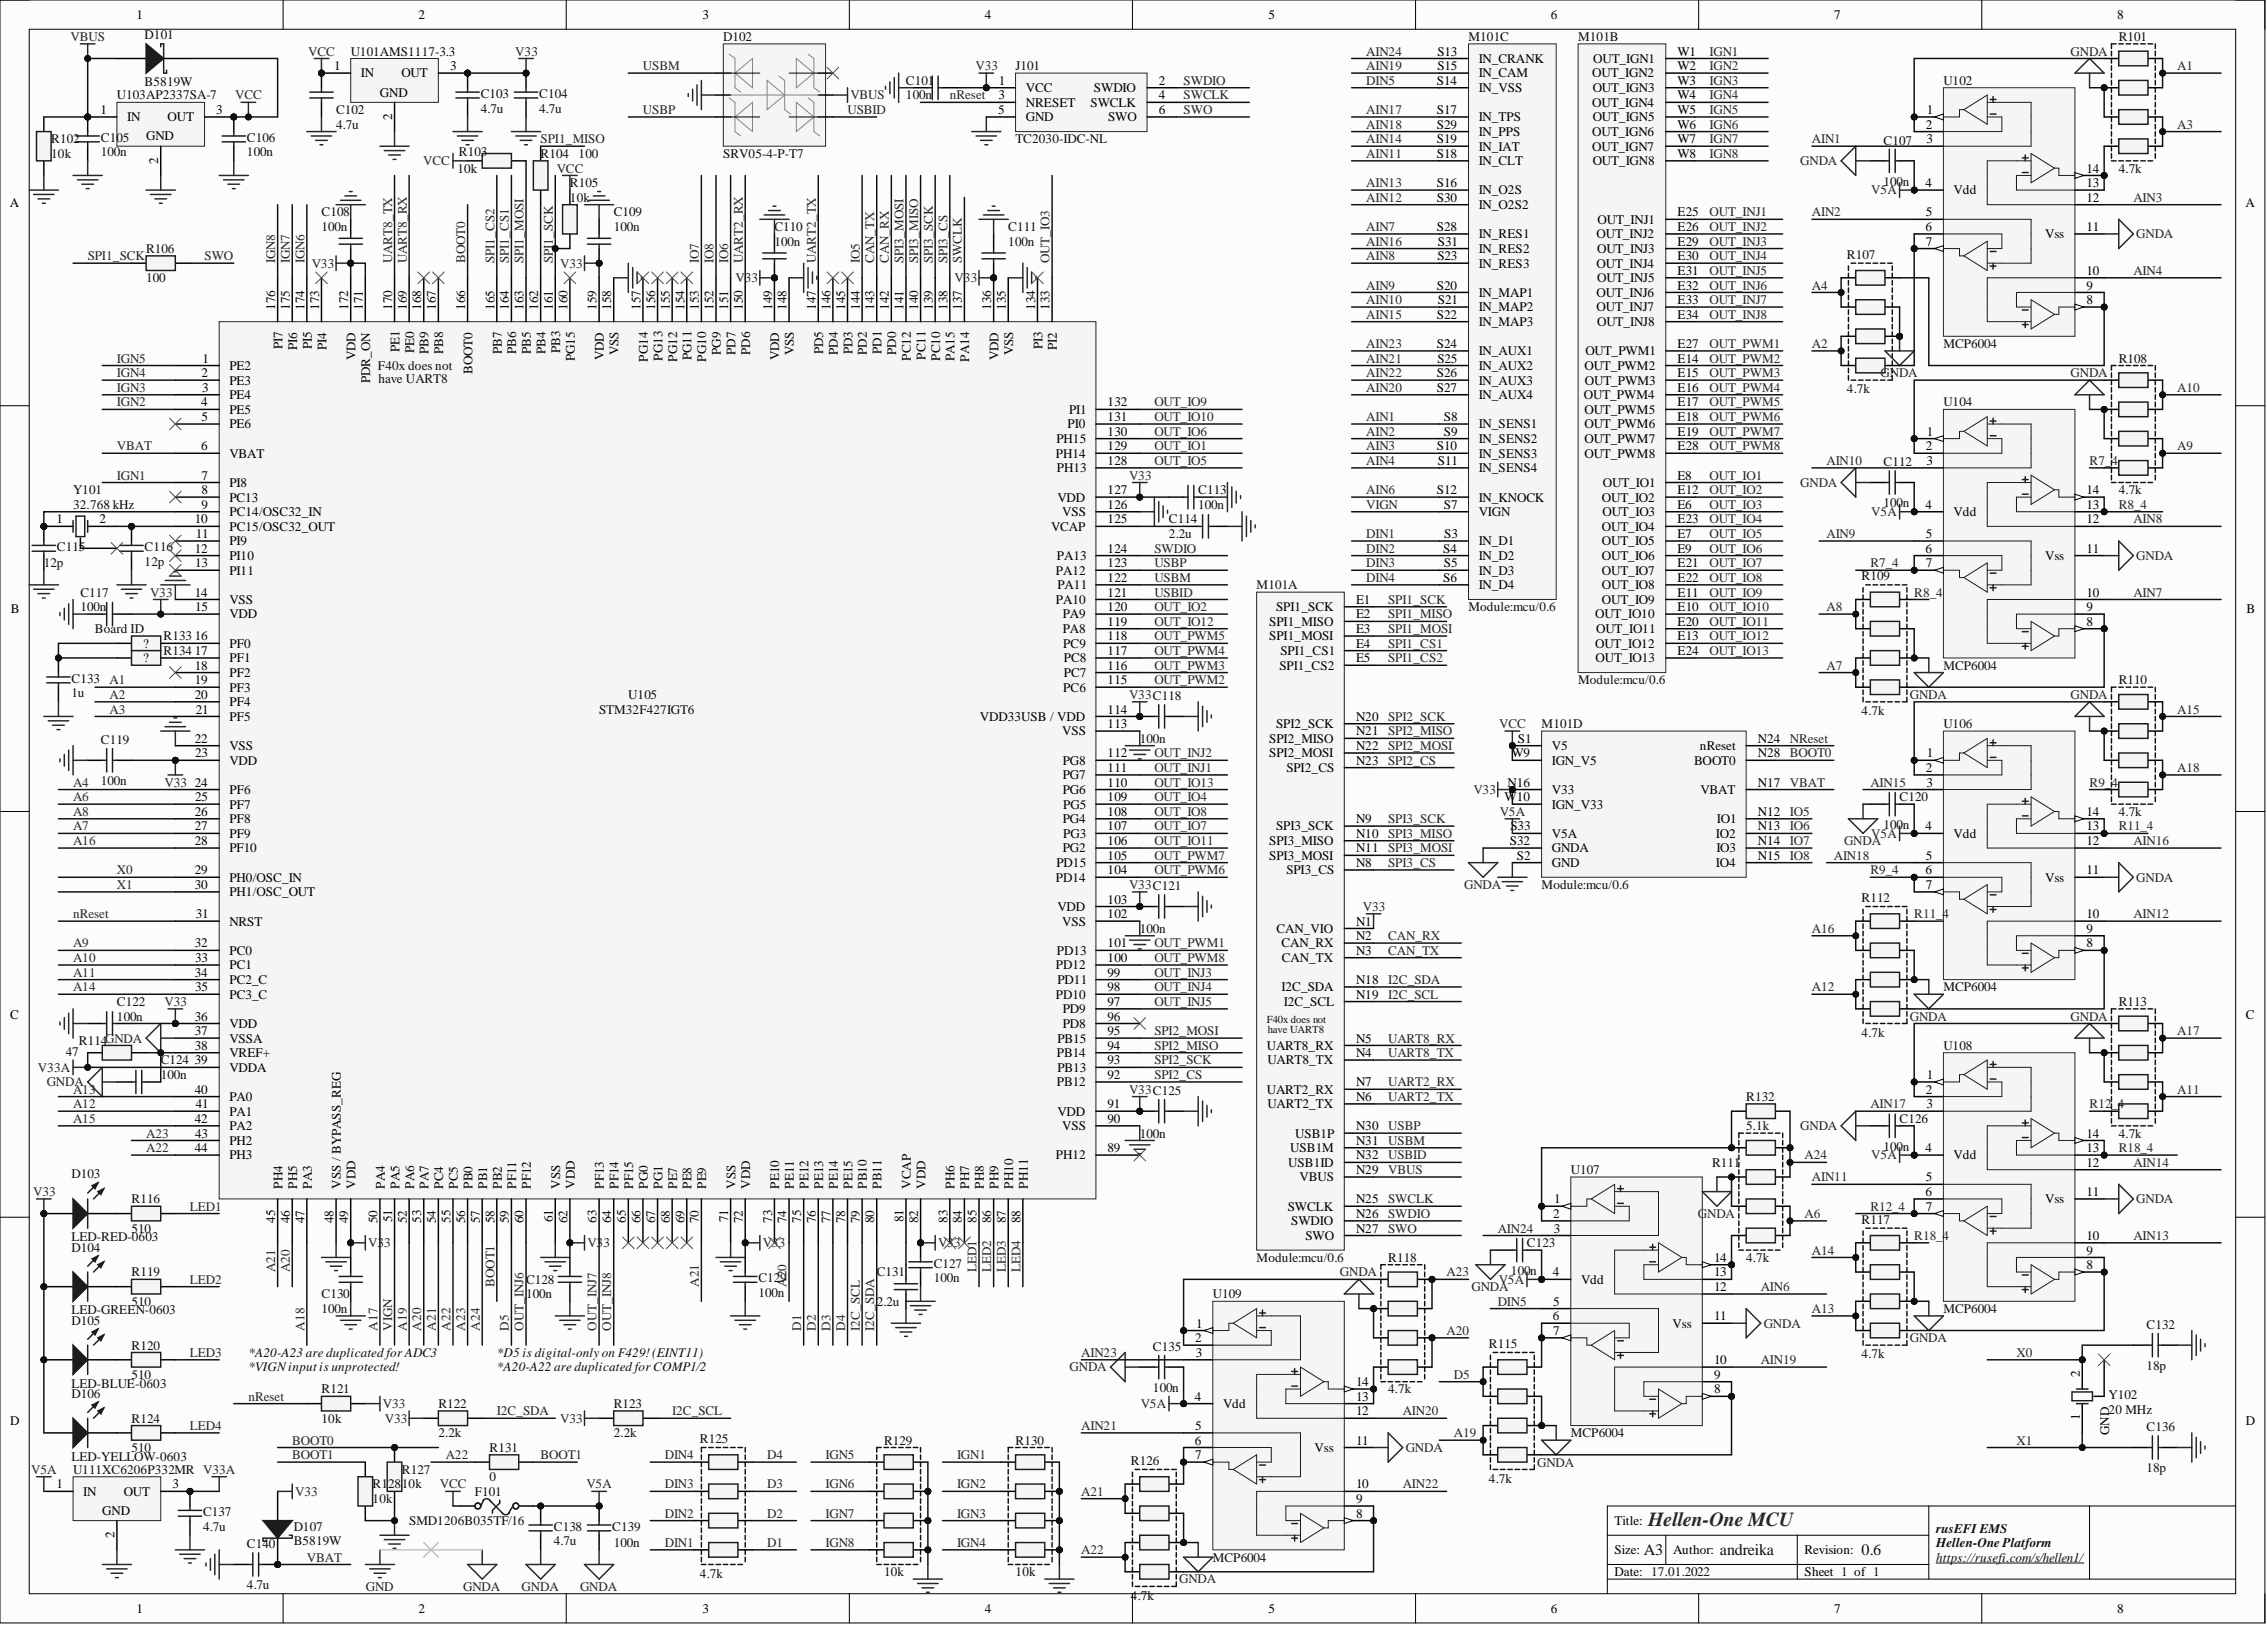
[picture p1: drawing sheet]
<svg xmlns="http://www.w3.org/2000/svg" width="393mm" height="282mm" viewBox="0 0 393 282" stroke-linecap="round" stroke-linejoin="round" font-family="sans-serif">
<defs><g id="words">
<text font-size="3.5" fill="#262626" x="286" y="264.7">Hellen-One MCU</text>
<g font-size="2.8" fill="#0e0e0e">
<text x="285.2" y="269.8">A3</text>
<text x="298.4" y="269.8">andreika</text>
<text x="323" y="269.8">0.6</text>
</g>
<g font-size="2.3">
<text x="23.7" y="3.3">1</text>
<text x="72.6" y="3.3">2</text>
<text x="121.9" y="3.3">3</text>
<text x="170.9" y="3.3">4</text>
<text x="220.1" y="3.3">5</text>
<text x="269.1" y="3.3">6</text>
<text x="318.3" y="3.3">7</text>
<text x="367.4" y="3.3">8</text>
<text x="249.4" y="9.6">S13</text>
<text x="256.6" y="10.9">IN_CRANK</text>
<text x="276.4" y="10.9">OUT_IGN1</text>
<text x="291.1" y="9.6">W1</text>
<text x="58" y="12.2">1</text>
<text x="62.6" y="13.4">IN</text>
<text x="65.9" y="16.7">GND</text>
<text x="69.6" y="13.4">OUT</text>
<text x="78.1" y="12.2">3</text>
<text x="173.2" y="17.2">3</text>
<text x="173.3" y="14.7">1</text>
<text x="178" y="16">VCC</text>
<text x="189.8" y="16">SWDIO</text>
<text x="201.1" y="17.2">4</text>
<text x="201.1" y="14.7">2</text>
<text x="249.3" y="14.7">S14</text>
<text x="249.4" y="12.2">S15</text>
<text x="256.6" y="16">IN_VSS</text>
<text x="256.6" y="13.4">IN_CAM</text>
<text x="276.3" y="13.4">OUT_IGN2</text>
<text x="276.4" y="16">OUT_IGN3</text>
<text x="291.1" y="12.2">W2</text>
<text x="291.1" y="14.7">W3</text>
<text x="291.1" y="17.2">W4</text>
<text x="17.4" y="19.8">1</text>
<text x="22.1" y="21.1">IN</text>
<text x="29.1" y="21.1">OUT</text>
<text x="37.5" y="19.8">3</text>
<text x="68" y="20.8" transform="rotate(-90 68 20.8)">2</text>
<text x="173.2" y="19.8">5</text>
<text x="178" y="21.1">GND</text>
<text x="178" y="18.5">NRESET</text>
<text x="189.2" y="18.5">SWCLK</text>
<text x="192.3" y="21.1">SWO</text>
<text x="201.1" y="19.8">6</text>
<text x="249.3" y="19.8">S17</text>
<text x="249.3" y="22.3">S29</text>
<text x="256.6" y="21.1">IN_TPS</text>
<text x="256.6" y="23.6">IN_PPS</text>
<text x="276.3" y="18.5">OUT_IGN4</text>
<text x="276.3" y="23.6">OUT_IGN6</text>
<text x="276.4" y="21.1">OUT_IGN5</text>
<text x="291.1" y="19.8">W5</text>
<text x="291.1" y="22.3">W6</text>
<text x="334.2" y="22.3">2</text>
<text x="334.3" y="19.8">1</text>
<text x="25.4" y="24.3">GND</text>
<text x="27.5" y="28.4" transform="rotate(-90 27.5 28.4)">2</text>
<text x="249.3" y="27.4">S18</text>
<text x="249.3" y="24.9">S19</text>
<text x="256.6" y="28.7">IN_CLT</text>
<text x="256.6" y="26.1">IN_IAT</text>
<text x="276.3" y="26.1">OUT_IGN7</text>
<text x="276.4" y="28.7">OUT_IGN8</text>
<text x="291.1" y="24.9">W7</text>
<text x="291.1" y="27.4">W8</text>
<text x="334.2" y="24.9">3</text>
<text x="362" y="29.9">14</text>
<text x="1.7" y="35.9">A</text>
<text x="249.3" y="32.5">S16</text>
<text x="249.3" y="35">S30</text>
<text x="256.6" y="33.7">IN_O2S</text>
<text x="334.1" y="32.5">4</text>
<text x="339" y="33.7">Vdd</text>
<text x="362" y="35">12</text>
<text x="362" y="32.5">13</text>
<text x="389.6" y="35.9">A</text>
<text x="249.3" y="40.1">S28</text>
<text x="256.6" y="41.3">IN_RES1</text>
<text x="256.6" y="36.3">IN_O2S2</text>
<text x="277" y="41.3">OUT_INJ2</text>
<text x="277.2" y="38.8">OUT_INJ1</text>
<text x="291.1" y="37.5">E25</text>
<text x="291.1" y="40.1">E26</text>
<text x="334.1" y="40.1">6</text>
<text x="334.2" y="37.5">5</text>
<text x="354.9" y="41.3">Vss</text>
<text x="362" y="40.1">11</text>
<text x="249.4" y="45.1">S23</text>
<text x="249.5" y="42.6">S31</text>
<text x="256.6" y="46.4">IN_RES3</text>
<text x="256.6" y="43.9">IN_RES2</text>
<text x="277" y="46.4">OUT_INJ4</text>
<text x="277.1" y="43.9">OUT_INJ3</text>
<text x="291.1" y="42.6">E29</text>
<text x="291.1" y="45.1">E30</text>
<text x="291.1" y="47.7">E31</text>
<text x="334.2" y="42.6">7</text>
<text x="362" y="47.7">10</text>
<text x="47.7" y="53.8" transform="rotate(-90 47.7 53.8)">176</text>
<text x="50.3" y="53.8" transform="rotate(-90 50.3 53.8)">175</text>
<text x="52.8" y="53.8" transform="rotate(-90 52.8 53.8)">174</text>
<text x="55.4" y="53.8" transform="rotate(-90 55.4 53.8)">173</text>
<text x="60.4" y="53.8" transform="rotate(-90 60.4 53.8)">172</text>
<text x="63" y="53.8" transform="rotate(-90 63 53.8)">171</text>
<text x="68" y="53.8" transform="rotate(-90 68 53.8)">170</text>
<text x="70.6" y="53.8" transform="rotate(-90 70.6 53.8)">169</text>
<text x="73.1" y="53.8" transform="rotate(-90 73.1 53.8)">168</text>
<text x="75.6" y="53.8" transform="rotate(-90 75.6 53.8)">167</text>
<text x="80.7" y="53.8" transform="rotate(-90 80.7 53.8)">166</text>
<text x="85.8" y="53.8" transform="rotate(-90 85.8 53.8)">165</text>
<text x="88.3" y="53.8" transform="rotate(-90 88.3 53.8)">164</text>
<text x="90.9" y="53.8" transform="rotate(-90 90.9 53.8)">163</text>
<text x="93.4" y="53.8" transform="rotate(-90 93.4 53.8)">162</text>
<text x="95.9" y="53.8" transform="rotate(-90 95.9 53.8)">161</text>
<text x="98.5" y="53.8" transform="rotate(-90 98.5 53.8)">160</text>
<text x="103.5" y="53.8" transform="rotate(-90 103.5 53.8)">159</text>
<text x="106.1" y="53.8" transform="rotate(-90 106.1 53.8)">158</text>
<text x="111.1" y="53.8" transform="rotate(-90 111.1 53.8)">157</text>
<text x="113.7" y="53.8" transform="rotate(-90 113.7 53.8)">156</text>
<text x="116.2" y="53.8" transform="rotate(-90 116.2 53.8)">155</text>
<text x="118.7" y="53.8" transform="rotate(-90 118.7 53.8)">154</text>
<text x="121.3" y="53.8" transform="rotate(-90 121.3 53.8)">153</text>
<text x="123.8" y="53.8" transform="rotate(-90 123.8 53.8)">152</text>
<text x="126.3" y="53.8" transform="rotate(-90 126.3 53.8)">151</text>
<text x="128.9" y="53.8" transform="rotate(-90 128.9 53.8)">150</text>
<text x="134" y="53.8" transform="rotate(-90 134 53.8)">149</text>
<text x="136.5" y="53.8" transform="rotate(-90 136.5 53.8)">148</text>
<text x="141.6" y="53.8" transform="rotate(-90 141.6 53.8)">147</text>
<text x="144.1" y="53.8" transform="rotate(-90 144.1 53.8)">146</text>
<text x="146.6" y="53.8" transform="rotate(-90 146.6 53.8)">145</text>
<text x="149.2" y="53.8" transform="rotate(-90 149.2 53.8)">144</text>
<text x="151.7" y="53.8" transform="rotate(-90 151.7 53.8)">143</text>
<text x="154.2" y="53.8" transform="rotate(-90 154.2 53.8)">142</text>
<text x="156.8" y="53.8" transform="rotate(-90 156.8 53.8)">141</text>
<text x="159.3" y="53.8" transform="rotate(-90 159.3 53.8)">140</text>
<text x="161.8" y="53.8" transform="rotate(-90 161.8 53.8)">139</text>
<text x="164.4" y="53.8" transform="rotate(-90 164.4 53.8)">138</text>
<text x="166.9" y="53.8" transform="rotate(-90 166.9 53.8)">137</text>
<text x="172" y="53.8" transform="rotate(-90 172 53.8)">136</text>
<text x="174.5" y="53.8" transform="rotate(-90 174.5 53.8)">135</text>
<text x="179.6" y="53.8" transform="rotate(-90 179.6 53.8)">134</text>
<text x="182.1" y="53.8" transform="rotate(-90 182.1 53.8)">133</text>
<text x="249.3" y="50.2">S20</text>
<text x="249.5" y="52.8">S21</text>
<text x="256.6" y="51.5">IN_MAP1</text>
<text x="277" y="51.5">OUT_INJ6</text>
<text x="277.1" y="48.9">OUT_INJ5</text>
<text x="291.1" y="50.2">E32</text>
<text x="291.1" y="52.8">E33</text>
<text x="362" y="50.2">9</text>
<text x="362" y="52.8">8</text>
<text x="249.3" y="55.3">S22</text>
<text x="256.6" y="54">IN_MAP2</text>
<text x="256.6" y="56.6">IN_MAP3</text>
<text x="277" y="54">OUT_INJ7</text>
<text x="277.1" y="56.6">OUT_INJ8</text>
<text x="291.1" y="55.3">E34</text>
<text x="35" y="65.4">2</text>
<text x="35.2" y="62.9">1</text>
<text x="39.8" y="64.2">PE2</text>
<text x="49" y="60.6" transform="rotate(-90 49 60.6)">PI7</text>
<text x="51.6" y="60.7" transform="rotate(-90 51.6 60.7)">PI6</text>
<text x="54.1" y="60.6" transform="rotate(-90 54.1 60.6)">PI5</text>
<text x="56.6" y="60.7" transform="rotate(-90 56.6 60.7)">PI4</text>
<text x="61.7" y="62.5" transform="rotate(-90 61.7 62.5)">VDD</text>
<text x="69.3" y="61.1" transform="rotate(-90 69.3 61.1)">PE1</text>
<text x="71.8" y="61.3" transform="rotate(-90 71.8 61.3)">PE0</text>
<text x="74.4" y="61.5" transform="rotate(-90 74.4 61.5)">PB9</text>
<text x="76.9" y="61.4" transform="rotate(-90 76.9 61.4)">PB8</text>
<text x="82" y="64.8" transform="rotate(-90 82 64.8)">BOOT0</text>
<text x="87" y="61.4" transform="rotate(-90 87 61.4)">PB7</text>
<text x="89.6" y="61.5" transform="rotate(-90 89.6 61.5)">PB6</text>
<text x="92.1" y="61.4" transform="rotate(-90 92.1 61.4)">PB5</text>
<text x="94.7" y="61.5" transform="rotate(-90 94.7 61.5)">PB4</text>
<text x="97.2" y="61.3" transform="rotate(-90 97.2 61.3)">PB3</text>
<text x="99.7" y="62.6" transform="rotate(-90 99.7 62.6)">PG15</text>
<text x="104.8" y="62.5" transform="rotate(-90 104.8 62.5)">VDD</text>
<text x="107.3" y="61.6" transform="rotate(-90 107.3 61.6)">VSS</text>
<text x="112.4" y="62.7" transform="rotate(-90 112.4 62.7)">PG14</text>
<text x="114.9" y="62.6" transform="rotate(-90 114.9 62.6)">PG13</text>
<text x="117.5" y="62.7" transform="rotate(-90 117.5 62.7)">PG12</text>
<text x="120" y="62.5" transform="rotate(-90 120 62.5)">PG11</text>
<text x="122.5" y="62.7" transform="rotate(-90 122.5 62.7)">PG10</text>
<text x="125.1" y="61.5" transform="rotate(-90 125.1 61.5)">PG9</text>
<text x="127.6" y="61.5" transform="rotate(-90 127.6 61.5)">PD7</text>
<text x="130.1" y="61.5" transform="rotate(-90 130.1 61.5)">PD6</text>
<text x="135.2" y="62.5" transform="rotate(-90 135.2 62.5)">VDD</text>
<text x="137.8" y="61.6" transform="rotate(-90 137.8 61.6)">VSS</text>
<text x="142.8" y="61.5" transform="rotate(-90 142.8 61.5)">PD5</text>
<text x="145.4" y="61.5" transform="rotate(-90 145.4 61.5)">PD4</text>
<text x="147.9" y="61.5" transform="rotate(-90 147.9 61.5)">PD3</text>
<text x="150.4" y="61.5" transform="rotate(-90 150.4 61.5)">PD2</text>
<text x="153" y="61.4" transform="rotate(-90 153 61.4)">PD1</text>
<text x="155.5" y="61.5" transform="rotate(-90 155.5 61.5)">PD0</text>
<text x="158" y="62.6" transform="rotate(-90 158 62.6)">PC12</text>
<text x="160.6" y="62.4" transform="rotate(-90 160.6 62.4)">PC11</text>
<text x="163.1" y="62.6" transform="rotate(-90 163.1 62.6)">PC10</text>
<text x="165.6" y="62.6" transform="rotate(-90 165.6 62.6)">PA15</text>
<text x="168.2" y="62.7" transform="rotate(-90 168.2 62.7)">PA14</text>
<text x="173.2" y="62.5" transform="rotate(-90 173.2 62.5)">VDD</text>
<text x="175.8" y="61.6" transform="rotate(-90 175.8 61.6)">VSS</text>
<text x="180.9" y="60.5" transform="rotate(-90 180.9 60.5)">PI3</text>
<text x="183.4" y="60.7" transform="rotate(-90 183.4 60.7)">PI2</text>
<text x="249.3" y="60.4">S24</text>
<text x="249.3" y="65.4">S26</text>
<text x="249.4" y="62.9">S25</text>
<text x="256.6" y="61.6">IN_AUX1</text>
<text x="256.6" y="64.2">IN_AUX2</text>
<text x="274.9" y="64.2">OUT_PWM2</text>
<text x="275.1" y="61.6">OUT_PWM1</text>
<text x="291.1" y="62.9">E14</text>
<text x="291.1" y="65.4">E15</text>
<text x="291.1" y="60.4">E27</text>
<text x="34.9" y="70.5">4</text>
<text x="35.1" y="68">3</text>
<text x="39.8" y="66.7">PE3</text>
<text x="39.8" y="69.2">PE4</text>
<text x="39.8" y="71.8">PE5</text>
<text x="64.2" y="66.4" transform="rotate(-90 64.2 66.4)">PDR_ON</text>
<text x="185.5" y="71.8">PI1</text>
<text x="192.2" y="70.5">132</text>
<text x="249.3" y="68">S27</text>
<text x="256.6" y="66.7">IN_AUX3</text>
<text x="256.6" y="69.2">IN_AUX4</text>
<text x="274.8" y="69.2">OUT_PWM4</text>
<text x="274.9" y="71.8">OUT_PWM5</text>
<text x="275" y="66.7">OUT_PWM3</text>
<text x="291.1" y="68">E16</text>
<text x="291.1" y="70.5">E17</text>
<text x="35" y="73">5</text>
<text x="39.8" y="74.3">PE6</text>
<text x="183.3" y="76.8">PH15</text>
<text x="185.3" y="74.3">PI0</text>
<text x="192.2" y="75.6">130</text>
<text x="192.2" y="73">131</text>
<text x="250.5" y="73">S8</text>
<text x="250.5" y="75.6">S9</text>
<text x="256.6" y="74.3">IN_SENS1</text>
<text x="256.6" y="76.8">IN_SENS2</text>
<text x="274.9" y="74.3">OUT_PWM6</text>
<text x="274.9" y="76.8">OUT_PWM7</text>
<text x="291.1" y="73">E18</text>
<text x="291.1" y="75.6">E19</text>
<text x="334.3" y="75.6">1</text>
<text x="34.9" y="78.1">6</text>
<text x="35" y="83.2">7</text>
<text x="39.8" y="79.4">VBAT</text>
<text x="183.2" y="79.4">PH14</text>
<text x="183.4" y="81.9">PH13</text>
<text x="192.2" y="80.7">128</text>
<text x="192.2" y="78.1">129</text>
<text x="249.3" y="78.1">S10</text>
<text x="249.5" y="80.7">S11</text>
<text x="256.6" y="79.4">IN_SENS3</text>
<text x="256.6" y="81.9">IN_SENS4</text>
<text x="274.9" y="79.4">OUT_PWM8</text>
<text x="291.1" y="83.2">E8</text>
<text x="291.1" y="78.1">E28</text>
<text x="334.2" y="78.1">2</text>
<text x="334.2" y="80.7">3</text>
<text x="35" y="85.7">8</text>
<text x="35" y="88.3">9</text>
<text x="39.8" y="84.5">PI8</text>
<text x="39.8" y="87">PC13</text>
<text x="39.8" y="89.5">PC14/OSC32_IN</text>
<text x="183.5" y="87">VDD</text>
<text x="184.3" y="89.5">VSS</text>
<text x="192.2" y="88.3">126</text>
<text x="192.2" y="85.7">127</text>
<text x="249.3" y="85.7">S12</text>
<text x="250.5" y="88.3">S7</text>
<text x="256.6" y="89.5">VIGN</text>
<text x="256.6" y="87">IN_KNOCK</text>
<text x="278" y="87">OUT_IO2</text>
<text x="278" y="89.5">OUT_IO3</text>
<text x="278.1" y="84.5">OUT_IO1</text>
<text x="291.1" y="88.3">E6</text>
<text x="291.1" y="85.7">E12</text>
<text x="334.1" y="88.3">4</text>
<text x="339" y="89.5">Vdd</text>
<text x="362" y="88.3">13</text>
<text x="362" y="85.7">14</text>
<text x="9.8" y="90.8">1</text>
<text x="17.2" y="90.8">2</text>
<text x="33.8" y="90.8">10</text>
<text x="33.8" y="95.9">12</text>
<text x="34" y="93.3">11</text>
<text x="39.8" y="92.1">PC15/OSC32_OUT</text>
<text x="39.8" y="94.6">PI9</text>
<text x="182.4" y="92.1">VCAP</text>
<text x="192.2" y="95.9">124</text>
<text x="192.2" y="90.8">125</text>
<text x="250.4" y="95.9">S4</text>
<text x="250.6" y="93.3">S3</text>
<text x="256.6" y="94.6">IN_D1</text>
<text x="278" y="94.6">OUT_IO5</text>
<text x="278" y="92.1">OUT_IO4</text>
<text x="291.1" y="93.3">E7</text>
<text x="291.1" y="95.9">E9</text>
<text x="291.1" y="90.8">E23</text>
<text x="334.1" y="95.9">6</text>
<text x="334.2" y="93.3">5</text>
<text x="362" y="90.8">12</text>
<text x="362" y="95.9">11</text>
<text x="33.9" y="98.4">13</text>
<text x="39.8" y="99.7">PI11</text>
<text x="39.8" y="97.1">PI10</text>
<text x="183.2" y="99.7">PA12</text>
<text x="183.4" y="97.1">PA13</text>
<text x="192.2" y="100.9">122</text>
<text x="192.2" y="98.4">123</text>
<text x="250.4" y="100.9">S6</text>
<text x="250.5" y="98.4">S5</text>
<text x="256.6" y="97.1">IN_D2</text>
<text x="256.6" y="99.7">IN_D3</text>
<text x="278" y="97.1">OUT_IO6</text>
<text x="278" y="99.7">OUT_IO7</text>
<text x="291.1" y="98.4">E21</text>
<text x="291.1" y="100.9">E22</text>
<text x="334.2" y="98.4">7</text>
<text x="354.9" y="97.1">Vss</text>
<text x="1.9" y="106.4">B</text>
<text x="33.8" y="103.5">14</text>
<text x="33.9" y="106">15</text>
<text x="39.8" y="104.7">VSS</text>
<text x="39.8" y="107.3">VDD</text>
<text x="183.2" y="104.7">PA10</text>
<text x="183.5" y="102.2">PA11</text>
<text x="184.4" y="107.3">PA9</text>
<text x="192.2" y="106">120</text>
<text x="192.2" y="103.5">121</text>
<text x="221.4" y="106">SPI1_SCK</text>
<text x="235.3" y="104.7">E1</text>
<text x="235.3" y="107.3">E2</text>
<text x="256.6" y="102.2">IN_D4</text>
<text x="276.8" y="107.3">OUT_IO10</text>
<text x="278" y="104.7">OUT_IO9</text>
<text x="278" y="102.2">OUT_IO8</text>
<text x="291.1" y="106">E10</text>
<text x="291.1" y="103.5">E11</text>
<text x="362" y="106">9</text>
<text x="362" y="103.5">10</text>
<text x="389.8" y="106.4">B</text>
<text x="33.8" y="111.1">16</text>
<text x="33.8" y="113.6">17</text>
<text x="39.8" y="112.4">PF0</text>
<text x="184.4" y="109.8">PA8</text>
<text x="184.5" y="112.4">PC9</text>
<text x="192.2" y="113.6">117</text>
<text x="192.2" y="111.1">118</text>
<text x="192.2" y="108.5">119</text>
<text x="220.2" y="108.5">SPI1_MISO</text>
<text x="220.2" y="111.1">SPI1_MOSI</text>
<text x="222.2" y="113.6">SPI1_CS1</text>
<text x="235.3" y="112.4">E4</text>
<text x="235.3" y="109.8">E3</text>
<text x="276.8" y="112.4">OUT_IO12</text>
<text x="276.9" y="109.8">OUT_IO11</text>
<text x="291.1" y="111.1">E13</text>
<text x="291.1" y="108.5">E20</text>
<text x="291.1" y="113.6">E24</text>
<text x="362" y="108.5">8</text>
<text x="33.8" y="116.2">18</text>
<text x="33.8" y="118.7">19</text>
<text x="39.8" y="114.9">PF1</text>
<text x="39.8" y="117.4">PF2</text>
<text x="39.8" y="120">PF3</text>
<text x="184.5" y="120">PC6</text>
<text x="184.6" y="117.4">PC7</text>
<text x="184.6" y="114.9">PC8</text>
<text x="192.2" y="118.7">115</text>
<text x="192.2" y="116.2">116</text>
<text x="222" y="116.2">SPI1_CS2</text>
<text x="235.3" y="114.9">E5</text>
<text x="276.9" y="114.9">OUT_IO13</text>
<text x="33.8" y="121.2">20</text>
<text x="34" y="123.8">21</text>
<text x="39.8" y="122.5">PF4</text>
<text x="39.8" y="125">PF5</text>
<text x="170" y="125">VDD33USB / VDD</text>
<text x="192.2" y="123.8">114</text>
<text x="235.3" y="125">N20</text>
<text x="33.8" y="128.8">22</text>
<text x="33.9" y="131.4">23</text>
<text x="39.8" y="130.1">VSS</text>
<text x="184.3" y="127.6">VSS</text>
<text x="192.2" y="131.4">112</text>
<text x="192.2" y="126.3">113</text>
<text x="220.2" y="128.8">SPI2_MISO</text>
<text x="220.2" y="131.4">SPI2_MOSI</text>
<text x="221.4" y="126.3">SPI2_SCK</text>
<text x="235.3" y="127.6">N21</text>
<text x="235.3" y="130.1">N22</text>
<text x="262.2" y="131.4">W9</text>
<text x="263.3" y="128.8">S1</text>
<text x="269.3" y="130.1">V5</text>
<text x="294.9" y="130.1">nReset</text>
<text x="305" y="128.8">N24</text>
<text x="305" y="131.4">N28</text>
<text x="334.3" y="131.4">1</text>
<text x="33.8" y="136.4">24</text>
<text x="39.8" y="137.7">PF6</text>
<text x="39.8" y="132.6">VDD</text>
<text x="184.4" y="137.7">PG6</text>
<text x="184.4" y="135.2">PG7</text>
<text x="184.4" y="132.6">PG8</text>
<text x="192.2" y="136.4">110</text>
<text x="192.2" y="133.9">111</text>
<text x="223.2" y="133.9">SPI2_CS</text>
<text x="235.3" y="132.6">N23</text>
<text x="261.6" y="136.4">N16</text>
<text x="269.3" y="137.7">V33</text>
<text x="269.3" y="132.6">IGN_V5</text>
<text x="293.9" y="132.6">BOOT0</text>
<text x="295" y="137.7">VBAT</text>
<text x="305" y="136.4">N17</text>
<text x="334.2" y="133.9">2</text>
<text x="334.2" y="136.4">3</text>
<text x="33.8" y="141.5">26</text>
<text x="33.9" y="139">25</text>
<text x="39.8" y="140.3">PF7</text>
<text x="39.8" y="142.8">PF8</text>
<text x="184.4" y="142.8">PG4</text>
<text x="184.5" y="140.3">PG5</text>
<text x="192.2" y="141.5">108</text>
<text x="192.2" y="139">109</text>
<text x="235.3" y="142.8">N9</text>
<text x="261.1" y="139">W10</text>
<text x="269.3" y="140.3">IGN_V33</text>
<text x="297.9" y="142.8">IO1</text>
<text x="305" y="141.5">N12</text>
<text x="362" y="141.5">14</text>
<text x="33.8" y="144.1">27</text>
<text x="33.8" y="146.6">28</text>
<text x="39.8" y="145.3">PF9</text>
<text x="39.8" y="147.9">PF10</text>
<text x="184.4" y="147.9">PG2</text>
<text x="184.5" y="145.3">PG3</text>
<text x="192.2" y="149.1">105</text>
<text x="192.2" y="146.6">106</text>
<text x="192.2" y="144.1">107</text>
<text x="220.2" y="146.6">SPI3_MISO</text>
<text x="220.2" y="149.1">SPI3_MOSI</text>
<text x="221.4" y="144.1">SPI3_SCK</text>
<text x="235.3" y="145.3">N10</text>
<text x="235.3" y="147.9">N11</text>
<text x="262" y="146.6">S32</text>
<text x="262.1" y="144.1">S33</text>
<text x="263.2" y="149.1">S2</text>
<text x="269.3" y="147.9">GNDA</text>
<text x="269.3" y="145.3">V5A</text>
<text x="297.7" y="145.3">IO2</text>
<text x="297.8" y="147.9">IO3</text>
<text x="305" y="144.1">N13</text>
<text x="305" y="146.6">N14</text>
<text x="305" y="149.1">N15</text>
<text x="334.1" y="144.1">4</text>
<text x="334.2" y="149.1">5</text>
<text x="339" y="145.3">Vdd</text>
<text x="362" y="146.6">12</text>
<text x="362" y="144.1">13</text>
<text x="33.8" y="151.7">29</text>
<text x="33.8" y="154.2">30</text>
<text x="39.8" y="152.9">PH0/OSC_IN</text>
<text x="39.8" y="155.5">PH1/OSC_OUT</text>
<text x="183.2" y="152.9">PD14</text>
<text x="183.3" y="150.4">PD15</text>
<text x="192.2" y="151.7">104</text>
<text x="223.2" y="151.7">SPI3_CS</text>
<text x="235.3" y="150.4">N8</text>
<text x="269.3" y="150.4">GND</text>
<text x="297.7" y="150.4">IO4</text>
<text x="334.1" y="151.7">6</text>
<text x="334.2" y="154.2">7</text>
<text x="354.9" y="152.9">Vss</text>
<text x="362" y="151.7">11</text>
<text x="34" y="159.3">31</text>
<text x="39.8" y="160.5">NRST</text>
<text x="183.5" y="158">VDD</text>
<text x="184.3" y="160.5">VSS</text>
<text x="192.2" y="159.3">102</text>
<text x="192.2" y="156.7">103</text>
<text x="221.5" y="161.8">CAN_VIO</text>
<text x="235.3" y="160.5">N1</text>
<text x="362" y="161.8">9</text>
<text x="362" y="159.3">10</text>
<text x="33.8" y="164.3">32</text>
<text x="33.9" y="166.9">33</text>
<text x="39.8" y="165.6">PC0</text>
<text x="183.4" y="165.6">PD13</text>
<text x="192.2" y="166.9">100</text>
<text x="192.2" y="164.3">101</text>
<text x="222.4" y="164.3">CAN_RX</text>
<text x="222.4" y="166.9">CAN_TX</text>
<text x="235.3" y="163.1">N2</text>
<text x="235.3" y="165.6">N3</text>
<text x="362" y="164.3">8</text>
<text x="33.8" y="169.4">34</text>
<text x="33.9" y="172">35</text>
<text x="39.8" y="168.1">PC1</text>
<text x="39.8" y="170.7">PC2_C</text>
<text x="39.8" y="173.2">PC3_C</text>
<text x="183.2" y="173.2">PD10</text>
<text x="183.2" y="168.1">PD12</text>
<text x="183.5" y="170.7">PD11</text>
<text x="192.2" y="172">98</text>
<text x="192.2" y="169.4">99</text>
<text x="222.4" y="172">I2C_SDA</text>
<text x="235.3" y="170.7">N18</text>
<text x="235.3" y="173.2">N19</text>
<text x="1.8" y="176.7">C</text>
<text x="33.8" y="177">36</text>
<text x="33.8" y="179.6">37</text>
<text x="39.8" y="178.3">VDD</text>
<text x="184.4" y="178.3">PD8</text>
<text x="184.4" y="175.8">PD9</text>
<text x="192.2" y="179.6">95</text>
<text x="192.2" y="177">96</text>
<text x="192.2" y="174.5">97</text>
<text x="222.8" y="174.5">I2C_SCL</text>
<text x="389.7" y="176.7">C</text>
<text x="33.8" y="182.1">38</text>
<text x="33.8" y="184.6">39</text>
<text x="39.8" y="180.8">VSSA</text>
<text x="39.8" y="183.4">VREF+</text>
<text x="39.8" y="185.9">VDDA</text>
<text x="183.4" y="183.4">PB14</text>
<text x="183.5" y="185.9">PB13</text>
<text x="183.5" y="180.8">PB15</text>
<text x="192.2" y="184.6">93</text>
<text x="192.2" y="182.1">94</text>
<text x="219.8" y="182.1">UART8_RX</text>
<text x="219.9" y="184.6">UART8_TX</text>
<text x="235.3" y="183.4">N4</text>
<text x="235.3" y="180.8">N5</text>
<text x="33.8" y="189.7">40</text>
<text x="39.8" y="191">PA0</text>
<text x="183.4" y="188.4">PB12</text>
<text x="192.2" y="187.2">92</text>
<text x="219.8" y="189.7">UART2_RX</text>
<text x="235.3" y="191">N6</text>
<text x="235.3" y="188.4">N7</text>
<text x="334.2" y="189.7">2</text>
<text x="334.3" y="187.2">1</text>
<text x="33.8" y="194.8">42</text>
<text x="33.9" y="197.3">43</text>
<text x="34" y="192.2">41</text>
<text x="39.8" y="193.5">PA1</text>
<text x="39.8" y="196">PA2</text>
<text x="183.5" y="193.5">VDD</text>
<text x="184.3" y="196">VSS</text>
<text x="192.2" y="194.8">90</text>
<text x="192.2" y="192.2">91</text>
<text x="219.9" y="192.2">UART2_TX</text>
<text x="224.7" y="197.3">USB1P</text>
<text x="235.3" y="196">N30</text>
<text x="334.2" y="192.2">3</text>
<text x="362" y="197.3">14</text>
<text x="33.8" y="199.9">44</text>
<text x="39.8" y="198.6">PH2</text>
<text x="39.8" y="201.1">PH3</text>
<text x="183.2" y="201.1">PH12</text>
<text x="192.2" y="199.9">89</text>
<text x="223.5" y="202.4">USB1ID</text>
<text x="223.9" y="199.9">USB1M</text>
<text x="235.3" y="203.7">N29</text>
<text x="235.3" y="198.6">N31</text>
<text x="235.3" y="201.1">N32</text>
<text x="334.1" y="199.9">4</text>
<text x="339" y="201.1">Vdd</text>
<text x="362" y="202.4">12</text>
<text x="362" y="199.9">13</text>
<text x="49" y="206.2" transform="rotate(-90 49 206.2)">PH4</text>
<text x="51.6" y="206.2" transform="rotate(-90 51.6 206.2)">PH5</text>
<text x="54.1" y="206.2" transform="rotate(-90 54.1 206.2)">PA3</text>
<text x="59.2" y="206.2" transform="rotate(-90 59.2 206.2)">VSS / BYPASS_REG</text>
<text x="61.7" y="206.2" transform="rotate(-90 61.7 206.2)">VDD</text>
<text x="66.8" y="206.2" transform="rotate(-90 66.8 206.2)">PA4</text>
<text x="69.3" y="206.2" transform="rotate(-90 69.3 206.2)">PA5</text>
<text x="71.8" y="206.2" transform="rotate(-90 71.8 206.2)">PA6</text>
<text x="74.4" y="206.2" transform="rotate(-90 74.4 206.2)">PA7</text>
<text x="76.9" y="206.2" transform="rotate(-90 76.9 206.2)">PC4</text>
<text x="79.4" y="206.2" transform="rotate(-90 79.4 206.2)">PC5</text>
<text x="82" y="206.2" transform="rotate(-90 82 206.2)">PB0</text>
<text x="84.5" y="206.2" transform="rotate(-90 84.5 206.2)">PB1</text>
<text x="87" y="206.2" transform="rotate(-90 87 206.2)">PB2</text>
<text x="89.6" y="206.2" transform="rotate(-90 89.6 206.2)">PF11</text>
<text x="92.1" y="206.2" transform="rotate(-90 92.1 206.2)">PF12</text>
<text x="97.2" y="206.2" transform="rotate(-90 97.2 206.2)">VSS</text>
<text x="99.7" y="206.2" transform="rotate(-90 99.7 206.2)">VDD</text>
<text x="104.8" y="206.2" transform="rotate(-90 104.8 206.2)">PF13</text>
<text x="107.3" y="206.2" transform="rotate(-90 107.3 206.2)">PF14</text>
<text x="109.9" y="206.2" transform="rotate(-90 109.9 206.2)">PF15</text>
<text x="112.4" y="206.2" transform="rotate(-90 112.4 206.2)">PG0</text>
<text x="114.9" y="206.2" transform="rotate(-90 114.9 206.2)">PG1</text>
<text x="117.5" y="206.2" transform="rotate(-90 117.5 206.2)">PE7</text>
<text x="120" y="206.2" transform="rotate(-90 120 206.2)">PE8</text>
<text x="122.5" y="206.2" transform="rotate(-90 122.5 206.2)">PE9</text>
<text x="127.6" y="206.2" transform="rotate(-90 127.6 206.2)">VSS</text>
<text x="130.1" y="206.2" transform="rotate(-90 130.1 206.2)">VDD</text>
<text x="135.2" y="206.2" transform="rotate(-90 135.2 206.2)">PE10</text>
<text x="137.8" y="206.2" transform="rotate(-90 137.8 206.2)">PE11</text>
<text x="140.3" y="206.2" transform="rotate(-90 140.3 206.2)">PE12</text>
<text x="142.8" y="206.2" transform="rotate(-90 142.8 206.2)">PE13</text>
<text x="145.4" y="206.2" transform="rotate(-90 145.4 206.2)">PE14</text>
<text x="147.9" y="206.2" transform="rotate(-90 147.9 206.2)">PE15</text>
<text x="150.4" y="206.2" transform="rotate(-90 150.4 206.2)">PB10</text>
<text x="153" y="206.2" transform="rotate(-90 153 206.2)">PB11</text>
<text x="158" y="206.2" transform="rotate(-90 158 206.2)">VCAP</text>
<text x="160.6" y="206.2" transform="rotate(-90 160.6 206.2)">VDD</text>
<text x="165.6" y="206.2" transform="rotate(-90 165.6 206.2)">PH6</text>
<text x="168.2" y="206.2" transform="rotate(-90 168.2 206.2)">PH7</text>
<text x="170.7" y="206.2" transform="rotate(-90 170.7 206.2)">PH8</text>
<text x="173.2" y="206.2" transform="rotate(-90 173.2 206.2)">PH9</text>
<text x="175.8" y="206.2" transform="rotate(-90 175.8 206.2)">PH10</text>
<text x="178.3" y="206.2" transform="rotate(-90 178.3 206.2)">PH11</text>
<text x="223.4" y="210">SWCLK</text>
<text x="225.5" y="204.9">VBUS</text>
<text x="235.3" y="208.7">N25</text>
<text x="269.7" y="208.7">1</text>
<text x="334.1" y="207.5">6</text>
<text x="334.2" y="204.9">5</text>
<text x="334.2" y="210">7</text>
<text x="354.9" y="208.7">Vss</text>
<text x="362" y="207.5">11</text>
<text x="47.7" y="212.1" transform="rotate(-90 47.7 212.1)">45</text>
<text x="50.3" y="212.2" transform="rotate(-90 50.3 212.2)">46</text>
<text x="52.8" y="212.2" transform="rotate(-90 52.8 212.2)">47</text>
<text x="57.9" y="212.2" transform="rotate(-90 57.9 212.2)">48</text>
<text x="60.4" y="212.2" transform="rotate(-90 60.4 212.2)">49</text>
<text x="65.5" y="212.2" transform="rotate(-90 65.5 212.2)">50</text>
<text x="68" y="212" transform="rotate(-90 68 212)">51</text>
<text x="70.6" y="212.2" transform="rotate(-90 70.6 212.2)">52</text>
<text x="73.1" y="212.1" transform="rotate(-90 73.1 212.1)">53</text>
<text x="75.6" y="212.2" transform="rotate(-90 75.6 212.2)">54</text>
<text x="78.2" y="212.1" transform="rotate(-90 78.2 212.1)">55</text>
<text x="80.7" y="212.2" transform="rotate(-90 80.7 212.2)">56</text>
<text x="83.2" y="212.2" transform="rotate(-90 83.2 212.2)">57</text>
<text x="85.8" y="212.2" transform="rotate(-90 85.8 212.2)">58</text>
<text x="88.3" y="212.2" transform="rotate(-90 88.3 212.2)">59</text>
<text x="90.9" y="212.2" transform="rotate(-90 90.9 212.2)">60</text>
<text x="95.9" y="212" transform="rotate(-90 95.9 212)">61</text>
<text x="98.5" y="212.2" transform="rotate(-90 98.5 212.2)">62</text>
<text x="103.5" y="212.1" transform="rotate(-90 103.5 212.1)">63</text>
<text x="106.1" y="212.2" transform="rotate(-90 106.1 212.2)">64</text>
<text x="108.6" y="212.1" transform="rotate(-90 108.6 212.1)">65</text>
<text x="111.1" y="212.2" transform="rotate(-90 111.1 212.2)">66</text>
<text x="113.7" y="212.2" transform="rotate(-90 113.7 212.2)">67</text>
<text x="116.2" y="212.2" transform="rotate(-90 116.2 212.2)">68</text>
<text x="118.7" y="212.2" transform="rotate(-90 118.7 212.2)">69</text>
<text x="121.3" y="212.2" transform="rotate(-90 121.3 212.2)">70</text>
<text x="126.3" y="212" transform="rotate(-90 126.3 212)">71</text>
<text x="128.9" y="212.2" transform="rotate(-90 128.9 212.2)">72</text>
<text x="134" y="212.1" transform="rotate(-90 134 212.1)">73</text>
<text x="136.5" y="212.2" transform="rotate(-90 136.5 212.2)">74</text>
<text x="139" y="212.1" transform="rotate(-90 139 212.1)">75</text>
<text x="141.6" y="212.2" transform="rotate(-90 141.6 212.2)">76</text>
<text x="144.1" y="212.2" transform="rotate(-90 144.1 212.2)">77</text>
<text x="146.6" y="212.2" transform="rotate(-90 146.6 212.2)">78</text>
<text x="149.2" y="212.2" transform="rotate(-90 149.2 212.2)">79</text>
<text x="151.7" y="212.2" transform="rotate(-90 151.7 212.2)">80</text>
<text x="156.8" y="212" transform="rotate(-90 156.8 212)">81</text>
<text x="159.3" y="212.2" transform="rotate(-90 159.3 212.2)">82</text>
<text x="164.4" y="212.1" transform="rotate(-90 164.4 212.1)">83</text>
<text x="166.9" y="212.2" transform="rotate(-90 166.9 212.2)">84</text>
<text x="169.4" y="212.1" transform="rotate(-90 169.4 212.1)">85</text>
<text x="172" y="212.2" transform="rotate(-90 172 212.2)">86</text>
<text x="174.5" y="212.2" transform="rotate(-90 174.5 212.2)">87</text>
<text x="177.1" y="212.2" transform="rotate(-90 177.1 212.2)">88</text>
<text x="224" y="212.5">SWDIO</text>
<text x="226.5" y="215.1">SWO</text>
<text x="235.3" y="211.3">N26</text>
<text x="235.3" y="213.8">N27</text>
<text x="269.5" y="211.3">2</text>
<text x="269.6" y="213.8">3</text>
<text x="362" y="215.1">10</text>
<text x="269.4" y="221.4">4</text>
<text x="297.4" y="221.4">13</text>
<text x="297.4" y="218.9">14</text>
<text x="362" y="217.6">9</text>
<text x="362" y="220.1">8</text>
<text x="269.5" y="226.5">5</text>
<text x="274.3" y="222.7">Vdd</text>
<text x="297.4" y="223.9">12</text>
<text x="207.4" y="232.8">2</text>
<text x="207.6" y="230.3">1</text>
<text x="269.4" y="229">6</text>
<text x="269.5" y="231.6">7</text>
<text x="290.2" y="230.3">Vss</text>
<text x="297.4" y="229">11</text>
<text x="207.5" y="235.4">3</text>
<text x="297.4" y="239.2">9</text>
<text x="297.4" y="236.6">10</text>
<text x="360.9" y="238.9" transform="rotate(-90 360.9 238.9)">2</text>
<text x="207.3" y="243">4</text>
<text x="212.2" y="244.2">Vdd</text>
<text x="235.3" y="245.5">12</text>
<text x="235.3" y="243">13</text>
<text x="235.3" y="240.4">14</text>
<text x="297.4" y="241.7">8</text>
<text x="1.8" y="247.1">D</text>
<text x="207.3" y="250.6">6</text>
<text x="207.4" y="248">5</text>
<text x="228.1" y="251.8">Vss</text>
<text x="235.3" y="250.6">11</text>
<text x="360.9" y="246.3" transform="rotate(-90 360.9 246.3)">1</text>
<text x="365.9" y="248.9" transform="rotate(-90 365.9 248.9)">GND</text>
<text x="389.7" y="247.1">D</text>
<text x="207.4" y="253.1">7</text>
<text x="9.8" y="258.2">1</text>
<text x="14.5" y="259.5">IN</text>
<text x="17.7" y="262.7">GND</text>
<text x="21.5" y="259.5">OUT</text>
<text x="29.9" y="258.2">3</text>
<text x="235.3" y="260.7">9</text>
<text x="235.3" y="258.2">10</text>
<text x="235.3" y="263.3">8</text>
<text x="19.9" y="266.8" transform="rotate(-90 19.9 266.8)">2</text>
<text x="280.2" y="264.5">Title:</text>
<text x="280.2" y="269.6">Size:</text>
<text x="290.3" y="269.6">Author:</text>
<text x="313.1" y="269.6">Revision:</text>
<text x="280.2" y="273.4">Date: 17.01.2022</text>
<text x="313.1" y="273.4">Sheet 1 of 1</text>
<text x="23.7" y="279.7">1</text>
<text x="72.6" y="279.7">2</text>
<text x="121.9" y="279.7">3</text>
<text x="170.9" y="279.7">4</text>
<text x="220.1" y="279.7">5</text>
<text x="269.1" y="279.7">6</text>
<text x="318.3" y="279.7">7</text>
<text x="367.4" y="279.7">8</text>
</g>
<g font-size="2.3" fill="#262626">
<text x="12.3" y="7.1">VBUS</text>
<text x="53.5" y="9.6">VCC</text>
<text x="89.4" y="9.6">V33</text>
<text x="237.1" y="9.6">AIN24</text>
<text x="296.6" y="9.6">IGN1</text>
<text x="359.3" y="9.6">GNDA</text>
<text x="40.8" y="17.2">VCC</text>
<text x="111.6" y="12.2">USBM</text>
<text x="147.6" y="17.2">VBUS</text>
<text x="164.8" y="17.2">nReset</text>
<text x="169.3" y="12.2">V33</text>
<text x="205.4" y="17.2">SWCLK</text>
<text x="205.4" y="14.7">SWDIO</text>
<text x="237.1" y="12.2">AIN19</text>
<text x="237.1" y="14.7">DIN5</text>
<text x="296.6" y="14.7">IGN3</text>
<text x="296.6" y="12.2">IGN2</text>
<text x="296.6" y="17.2">IGN4</text>
<text x="377.8" y="12.2">A1</text>
<text x="111.6" y="19.8">USBP</text>
<text x="147.1" y="19.8">USBID</text>
<text x="205.4" y="19.8">SWO</text>
<text x="237.1" y="22.3">AIN18</text>
<text x="237.1" y="19.8">AIN17</text>
<text x="296.6" y="19.8">IGN5</text>
<text x="296.6" y="22.3">IGN6</text>
<text x="377.8" y="22.3">A3</text>
<text x="73.4" y="28.7">VCC</text>
<text x="93.8" y="24.9">SPI1_MISO</text>
<text x="96.6" y="29.9">VCC</text>
<text x="237.1" y="24.9">AIN14</text>
<text x="237.1" y="27.4">AIN11</text>
<text x="296.6" y="24.9">IGN7</text>
<text x="296.6" y="27.4">IGN8</text>
<text x="312.4" y="28.7">GNDA</text>
<text x="314.4" y="24.9">AIN1</text>
<text x="237.1" y="32.5">AIN13</text>
<text x="237.1" y="35">AIN12</text>
<text x="324.7" y="33.7">V5A</text>
<text x="370.2" y="35">AIN3</text>
<text x="237.1" y="40.1">AIN7</text>
<text x="296.6" y="40.1">OUT_INJ2</text>
<text x="296.6" y="37.5">OUT_INJ1</text>
<text x="314.4" y="37.5">AIN2</text>
<text x="370.7" y="41.3">GNDA</text>
<text x="15.2" y="45.1">SPI1_SCK</text>
<text x="35.5" y="45.1">SWO</text>
<text x="47.7" y="45.7" transform="rotate(-90 47.7 45.7)">IGN8</text>
<text x="50.3" y="45.7" transform="rotate(-90 50.3 45.7)">IGN7</text>
<text x="52.8" y="45.7" transform="rotate(-90 52.8 45.7)">IGN6</text>
<text x="54.1" y="46.4">V33</text>
<text x="68" y="45.7" transform="rotate(-90 68 45.7)">UART8_TX</text>
<text x="70.6" y="45.7" transform="rotate(-90 70.6 45.7)">UART8_RX</text>
<text x="80.7" y="45.7" transform="rotate(-90 80.7 45.7)">BOOT0</text>
<text x="85.8" y="45.7" transform="rotate(-90 85.8 45.7)">SPI1_CS2</text>
<text x="88.3" y="45.7" transform="rotate(-90 88.3 45.7)">SPI1_CS1</text>
<text x="90.9" y="45.7" transform="rotate(-90 90.9 45.7)">SPI1_MOSI</text>
<text x="95.9" y="45.7" transform="rotate(-90 95.9 45.7)">SPI1_SCK</text>
<text x="97.2" y="46.4">V33</text>
<text x="121.3" y="45.7" transform="rotate(-90 121.3 45.7)">IO7</text>
<text x="123.8" y="45.7" transform="rotate(-90 123.8 45.7)">IO8</text>
<text x="126.3" y="45.7" transform="rotate(-90 126.3 45.7)">IO6</text>
<text x="128.9" y="45.7" transform="rotate(-90 128.9 45.7)">UART2_RX</text>
<text x="141.6" y="45.7" transform="rotate(-90 141.6 45.7)">UART2_TX</text>
<text x="149.2" y="45.7" transform="rotate(-90 149.2 45.7)">IO5</text>
<text x="151.7" y="45.7" transform="rotate(-90 151.7 45.7)">CAN_TX</text>
<text x="154.2" y="45.7" transform="rotate(-90 154.2 45.7)">CAN_RX</text>
<text x="156.8" y="45.7" transform="rotate(-90 156.8 45.7)">SPI3_MOSI</text>
<text x="159.3" y="45.7" transform="rotate(-90 159.3 45.7)">SPI3_MISO</text>
<text x="161.8" y="45.7" transform="rotate(-90 161.8 45.7)">SPI3_SCK</text>
<text x="164.4" y="45.7" transform="rotate(-90 164.4 45.7)">SPI3_CS</text>
<text x="166.9" y="45.7" transform="rotate(-90 166.9 45.7)">SWCLK</text>
<text x="182.1" y="45.7" transform="rotate(-90 182.1 45.7)">OUT_IO3</text>
<text x="237.1" y="45.1">AIN8</text>
<text x="237.1" y="42.6">AIN16</text>
<text x="296.6" y="45.1">OUT_INJ4</text>
<text x="296.6" y="42.6">OUT_INJ3</text>
<text x="296.6" y="47.7">OUT_INJ5</text>
<text x="370.2" y="47.7">AIN4</text>
<text x="127.6" y="48.9">V33</text>
<text x="165.6" y="48.9">V33</text>
<text x="237.1" y="50.2">AIN9</text>
<text x="237.1" y="52.8">AIN10</text>
<text x="296.6" y="52.8">OUT_INJ7</text>
<text x="296.6" y="50.2">OUT_INJ6</text>
<text x="314.4" y="50.2">A4</text>
<text x="237.1" y="55.3">AIN15</text>
<text x="296.6" y="55.3">OUT_INJ8</text>
<text x="20.3" y="62.9">IGN5</text>
<text x="20.3" y="65.4">IGN4</text>
<text x="237.1" y="62.9">AIN21</text>
<text x="237.1" y="60.4">AIN23</text>
<text x="237.1" y="65.4">AIN22</text>
<text x="296.6" y="65.4">OUT_PWM3</text>
<text x="296.6" y="60.4">OUT_PWM1</text>
<text x="296.6" y="62.9">OUT_PWM2</text>
<text x="314.4" y="60.4">A2</text>
<text x="326.3" y="65.4">GNDA</text>
<text x="359.3" y="65.4">GNDA</text>
<text x="20.3" y="68">IGN3</text>
<text x="20.3" y="70.5">IGN2</text>
<text x="200.3" y="70.5">OUT_IO9</text>
<text x="237.1" y="68">AIN20</text>
<text x="296.6" y="70.5">OUT_PWM5</text>
<text x="296.6" y="68">OUT_PWM4</text>
<text x="377.8" y="68">A10</text>
<text x="200.3" y="73">OUT_IO10</text>
<text x="200.3" y="75.6">OUT_IO6</text>
<text x="237.1" y="73">AIN1</text>
<text x="237.1" y="75.6">AIN2</text>
<text x="296.6" y="75.6">OUT_PWM7</text>
<text x="296.6" y="73">OUT_PWM6</text>
<text x="20.3" y="78.1">VBAT</text>
<text x="20.3" y="83.2">IGN1</text>
<text x="195.9" y="83.2">V33</text>
<text x="200.3" y="78.1">OUT_IO1</text>
<text x="200.3" y="80.7">OUT_IO5</text>
<text x="237.1" y="80.7">AIN4</text>
<text x="237.1" y="78.1">AIN3</text>
<text x="296.6" y="83.2">OUT_IO1</text>
<text x="296.6" y="78.1">OUT_PWM8</text>
<text x="316.9" y="80.7">AIN10</text>
<text x="362.6" y="80.7">R7_4</text>
<text x="377.8" y="78.1">A9</text>
<text x="237.1" y="85.7">AIN6</text>
<text x="237.1" y="88.3">VIGN</text>
<text x="296.6" y="88.3">OUT_IO3</text>
<text x="296.6" y="85.7">OUT_IO2</text>
<text x="312.4" y="84.5">GNDA</text>
<text x="324.7" y="89.5">V5A</text>
<text x="367.6" y="88.3">R8_4</text>
<text x="200.3" y="95.9">SWDIO</text>
<text x="237.1" y="93.3">DIN1</text>
<text x="237.1" y="95.9">DIN2</text>
<text x="296.6" y="90.8">OUT_IO4</text>
<text x="296.6" y="95.9">OUT_IO6</text>
<text x="296.6" y="93.3">OUT_IO5</text>
<text x="316.9" y="93.3">AIN9</text>
<text x="370.2" y="90.8">AIN8</text>
<text x="200.3" y="98.4">USBP</text>
<text x="200.3" y="100.9">USBM</text>
<text x="237.1" y="98.4">DIN3</text>
<text x="237.1" y="100.9">DIN4</text>
<text x="296.6" y="100.9">OUT_IO8</text>
<text x="296.6" y="98.4">OUT_IO7</text>
<text x="324.5" y="98.4">R7_4</text>
<text x="370.7" y="97.1">GNDA</text>
<text x="26" y="103.5">V33</text>
<text x="200.3" y="103.5">USBID</text>
<text x="200.3" y="106">OUT_IO2</text>
<text x="240.9" y="107.3">SPI1_MISO</text>
<text x="240.9" y="104.7">SPI1_SCK</text>
<text x="296.6" y="103.5">OUT_IO9</text>
<text x="296.6" y="106">OUT_IO10</text>
<text x="316.9" y="106">A8</text>
<text x="332.1" y="103.5">R8_4</text>
<text x="370.2" y="103.5">AIN7</text>
<text x="200.3" y="111.1">OUT_PWM5</text>
<text x="200.3" y="113.6">OUT_PWM4</text>
<text x="200.3" y="108.5">OUT_IO12</text>
<text x="240.9" y="112.4">SPI1_CS1</text>
<text x="240.9" y="109.8">SPI1_MOSI</text>
<text x="296.6" y="113.6">OUT_IO13</text>
<text x="296.6" y="111.1">OUT_IO12</text>
<text x="296.6" y="108.5">OUT_IO11</text>
<text x="19" y="118.7">A1</text>
<text x="200.3" y="116.2">OUT_PWM3</text>
<text x="200.3" y="118.7">OUT_PWM2</text>
<text x="240.9" y="114.9">SPI1_CS2</text>
<text x="316.9" y="116.2">A7</text>
<text x="19" y="123.8">A3</text>
<text x="19" y="121.2">A2</text>
<text x="195.9" y="121.2">V33C118</text>
<text x="240.9" y="125">SPI2_SCK</text>
<text x="331.4" y="121.2">GNDA</text>
<text x="359.3" y="121.2">GNDA</text>
<text x="377.8" y="123.8">A15</text>
<text x="200.3" y="131.4">OUT_INJ2</text>
<text x="240.9" y="127.6">SPI2_MISO</text>
<text x="240.9" y="130.1">SPI2_MOSI</text>
<text x="260.1" y="126.3">VCC</text>
<text x="310.6" y="131.4">BOOT0</text>
<text x="310.6" y="128.8">NReset</text>
<text x="12.7" y="136.4">A4</text>
<text x="28.6" y="136.4">V33</text>
<text x="200.3" y="136.4">OUT_IO13</text>
<text x="200.3" y="133.9">OUT_INJ1</text>
<text x="240.9" y="132.6">SPI2_CS</text>
<text x="255.6" y="137.7">V33</text>
<text x="310.6" y="136.4">VBAT</text>
<text x="324.5" y="136.4">AIN15</text>
<text x="362.6" y="136.4">R9_4</text>
<text x="377.8" y="133.9">A18</text>
<text x="12.7" y="139">A6</text>
<text x="12.7" y="141.5">A8</text>
<text x="200.3" y="141.5">OUT_IO8</text>
<text x="200.3" y="139">OUT_IO4</text>
<text x="240.9" y="142.8">SPI3_SCK</text>
<text x="260.2" y="141.5">V5A</text>
<text x="310.6" y="141.5">IO5</text>
<text x="12.7" y="144.1">A7</text>
<text x="12.7" y="146.6">A16</text>
<text x="200.3" y="149.1">OUT_PWM7</text>
<text x="200.3" y="146.6">OUT_IO11</text>
<text x="200.3" y="144.1">OUT_IO7</text>
<text x="240.9" y="147.9">SPI3_MOSI</text>
<text x="240.9" y="145.3">SPI3_MISO</text>
<text x="310.6" y="149.1">IO8</text>
<text x="310.6" y="144.1">IO6</text>
<text x="310.6" y="146.6">IO7</text>
<text x="318.2" y="149.1">AIN18</text>
<text x="320" y="146.6">GNDA</text>
<text x="324.7" y="145.3">V5A</text>
<text x="367.6" y="144.1">R11_4</text>
<text x="370.2" y="146.6">AIN16</text>
<text x="20.3" y="151.7">X0</text>
<text x="20.3" y="154.2">X1</text>
<text x="195.9" y="154.2">V33C121</text>
<text x="200.3" y="151.7">OUT_PWM6</text>
<text x="240.9" y="150.4">SPI3_CS</text>
<text x="254" y="154.2">GNDA</text>
<text x="324.5" y="151.7">R9_4</text>
<text x="370.7" y="152.9">GNDA</text>
<text x="12.7" y="159.3">nReset</text>
<text x="236.5" y="158">V33</text>
<text x="314.4" y="161.8">A16</text>
<text x="332.1" y="159.3">R11_4</text>
<text x="370.2" y="159.3">AIN12</text>
<text x="12.7" y="164.3">A9</text>
<text x="12.7" y="166.9">A10</text>
<text x="200.3" y="164.3">OUT_PWM1</text>
<text x="200.3" y="166.9">OUT_PWM8</text>
<text x="240.9" y="163.1">CAN_RX</text>
<text x="240.9" y="165.6">CAN_TX</text>
<text x="12.7" y="169.4">A11</text>
<text x="12.7" y="172">A14</text>
<text x="200.3" y="169.4">OUT_INJ3</text>
<text x="200.3" y="172">OUT_INJ4</text>
<text x="240.9" y="173.2">I2C_SCL</text>
<text x="240.9" y="170.7">I2C_SDA</text>
<text x="314.4" y="172">A12</text>
<text x="28.6" y="174.5">V33</text>
<text x="200.3" y="179.6">SPI2_MOSI</text>
<text x="200.3" y="174.5">OUT_INJ5</text>
<text x="331.4" y="177">GNDA</text>
<text x="359.3" y="177">GNDA</text>
<text x="377.8" y="179.6">A17</text>
<text x="6.6" y="185.9">V33A</text>
<text x="200.3" y="182.1">SPI2_MISO</text>
<text x="200.3" y="184.6">SPI2_SCK</text>
<text x="240.9" y="183.4">UART8_TX</text>
<text x="240.9" y="180.8">UART8_RX</text>
<text x="8.1" y="188.4">GNDA</text>
<text x="12.7" y="189.7">A13</text>
<text x="195.9" y="189.7">V33C125</text>
<text x="200.3" y="187.2">SPI2_CS</text>
<text x="240.9" y="188.4">UART2_RX</text>
<text x="240.9" y="191">UART2_TX</text>
<text x="377.8" y="189.7">A11</text>
<text x="12.7" y="192.2">A12</text>
<text x="12.7" y="194.8">A15</text>
<text x="25.4" y="197.3">A23</text>
<text x="240.9" y="196">USBP</text>
<text x="312.4" y="196">GNDA</text>
<text x="324.5" y="192.2">AIN17</text>
<text x="362.6" y="192.2">R12_4</text>
<text x="25.4" y="199.9">A22</text>
<text x="240.9" y="203.7">VBUS</text>
<text x="240.9" y="198.6">USBM</text>
<text x="240.9" y="201.1">USBID</text>
<text x="313.1" y="201.1">A24</text>
<text x="324.7" y="201.1">V5A</text>
<text x="367.6" y="199.9">R18_4</text>
<text x="370.2" y="202.4">AIN14</text>
<text x="5.7" y="207.5">V33</text>
<text x="33" y="210">LED1</text>
<text x="240.9" y="208.7">SWCLK</text>
<text x="314.4" y="204.9">AIN11</text>
<text x="324.5" y="210">R12_4</text>
<text x="370.7" y="208.7">GNDA</text>
<text x="240.9" y="211.3">SWDIO</text>
<text x="240.9" y="213.8">SWO</text>
<text x="259.9" y="213.8">AIN24</text>
<text x="294.6" y="211.3">GNDA</text>
<text x="313.1" y="211.3">A6</text>
<text x="332.1" y="215.1">R18_4</text>
<text x="370.2" y="215.1">AIN13</text>
<text x="47.7" y="220.6" transform="rotate(-90 47.7 220.6)">A21</text>
<text x="50.3" y="220.6" transform="rotate(-90 50.3 220.6)">A20</text>
<text x="63.9" y="216.3">V33</text>
<text x="101.9" y="216.3">V33</text>
<text x="132.3" y="216.3">V33</text>
<text x="162.8" y="216.3">V33</text>
<text x="169.4" y="220.6" transform="rotate(-90 169.4 220.6)">LED1</text>
<text x="172" y="220.6" transform="rotate(-90 172 220.6)">LED2</text>
<text x="174.5" y="220.6" transform="rotate(-90 174.5 220.6)">LED3</text>
<text x="177.1" y="220.6" transform="rotate(-90 177.1 220.6)">LED4</text>
<text x="232.5" y="221.4">GNDA</text>
<text x="251" y="221.4">A23</text>
<text x="314.4" y="217.6">A14</text>
<text x="33" y="222.7">LED2</text>
<text x="85.8" y="223.2" transform="rotate(-90 85.8 223.2)">BOOT1</text>
<text x="121.3" y="223.2" transform="rotate(-90 121.3 223.2)">A21</text>
<text x="136.5" y="223.2" transform="rotate(-90 136.5 223.2)">A20</text>
<text x="255.3" y="223.9">GNDA</text>
<text x="259.9" y="226.5">DIN5</text>
<text x="260" y="222.7">V5A</text>
<text x="305.5" y="223.9">AIN6</text>
<text x="314.4" y="227.7">A13</text>
<text x="52.8" y="230.8" transform="rotate(-90 52.8 230.8)">A18</text>
<text x="65.5" y="230.8" transform="rotate(-90 65.5 230.8)">A17</text>
<text x="68" y="230.8" transform="rotate(-90 68 230.8)">VIGN</text>
<text x="70.6" y="230.8" transform="rotate(-90 70.6 230.8)">A19</text>
<text x="73.1" y="230.8" transform="rotate(-90 73.1 230.8)">A20</text>
<text x="75.6" y="230.8" transform="rotate(-90 75.6 230.8)">A21</text>
<text x="78.2" y="230.8" transform="rotate(-90 78.2 230.8)">A22</text>
<text x="80.7" y="230.8" transform="rotate(-90 80.7 230.8)">A23</text>
<text x="83.2" y="230.8" transform="rotate(-90 83.2 230.8)">A24</text>
<text x="88.3" y="230.8" transform="rotate(-90 88.3 230.8)">D5</text>
<text x="90.9" y="230.8" transform="rotate(-90 90.9 230.8)">OUT_INJ6</text>
<text x="103.5" y="230.8" transform="rotate(-90 103.5 230.8)">OUT_INJ7</text>
<text x="106.1" y="230.8" transform="rotate(-90 106.1 230.8)">OUT_INJ8</text>
<text x="139" y="230.8" transform="rotate(-90 139 230.8)">D1</text>
<text x="141.6" y="230.8" transform="rotate(-90 141.6 230.8)">D2</text>
<text x="144.1" y="230.8" transform="rotate(-90 144.1 230.8)">D3</text>
<text x="146.6" y="230.8" transform="rotate(-90 146.6 230.8)">D4</text>
<text x="149.2" y="230.8" transform="rotate(-90 149.2 230.8)">I2C_SCL</text>
<text x="151.7" y="230.8" transform="rotate(-90 151.7 230.8)">I2C_SDA</text>
<text x="251" y="231.6">A20</text>
<text x="306" y="230.3">GNDA</text>
<text x="331.4" y="232.8">GNDA</text>
<text x="33" y="235.4">LED3</text>
<text x="185.6" y="237.9">GNDA</text>
<text x="187.6" y="235.4">AIN23</text>
<text x="252.3" y="239.2">D5</text>
<text x="305.5" y="236.6">AIN19</text>
<text x="349.9" y="235.4">X0</text>
<text x="43.1" y="243">nReset</text>
<text x="66.4" y="244.2">V33</text>
<text x="86.2" y="245.5">I2C_SDA</text>
<text x="116.6" y="245.5">I2C_SCL</text>
<text x="197.9" y="244.2">V5A</text>
<text x="243.4" y="245.5">AIN20</text>
<text x="33" y="248">LED4</text>
<text x="50.7" y="250.6">BOOT0</text>
<text x="66.8" y="246.8">V33</text>
<text x="97.2" y="246.8">V33</text>
<text x="187.6" y="248">AIN21</text>
<text x="243.9" y="251.8">GNDA</text>
<text x="252.3" y="249.3">A19</text>
<text x="349.9" y="250.6">X1</text>
<text x="5.4" y="255.6">V5A</text>
<text x="50.7" y="253.1">BOOT1</text>
<text x="77.3" y="253.1">A22</text>
<text x="93.8" y="253.1">BOOT1</text>
<text x="115.4" y="253.1">DIN4</text>
<text x="133.1" y="253.1">D4</text>
<text x="143.2" y="253.1">IGN5</text>
<text x="166.1" y="253.1">IGN1</text>
<text x="266.7" y="254.4">GNDA</text>
<text x="51.2" y="259.5">V33</text>
<text x="76.3" y="258.2">VCC</text>
<text x="101.8" y="258.2">V5A</text>
<text x="115.4" y="263.3">DIN2</text>
<text x="115.4" y="258.2">DIN3</text>
<text x="133.1" y="263.3">D2</text>
<text x="133.1" y="258.2">D3</text>
<text x="143.2" y="263.3">IGN7</text>
<text x="143.2" y="258.2">IGN6</text>
<text x="166.1" y="258.2">IGN2</text>
<text x="166.1" y="263.3">IGN3</text>
<text x="187.6" y="259.5">A21</text>
<text x="243.4" y="258.2">AIN22</text>
<text x="115.4" y="268.3">DIN1</text>
<text x="133.1" y="268.3">D1</text>
<text x="143.2" y="268.3">IGN8</text>
<text x="166.1" y="268.3">IGN4</text>
<text x="187.6" y="269.6">A22</text>
<text x="53.2" y="270.9">VBAT</text>
<text x="63.5" y="275.9">GND</text>
<text x="80.4" y="275.9">GNDA</text>
<text x="90.5" y="275.9">GNDA</text>
<text x="100.7" y="275.9">GNDA</text>
<text x="204.6" y="274.7">GNDA</text>
</g>
<g font-size="2.3" fill="#0e0e0e">
<text x="25.1" y="6.8">D101</text>
<text x="60.8" y="9.6">U101AMS1117-3.3</text>
<text x="125.5" y="7.1">D102</text>
<text x="254.8" y="7.1">M101C</text>
<text x="273.8" y="7.1">M101B</text>
<text x="367.6" y="7.1">R101</text>
<text x="20.3" y="17.2">U103AP2337SA-7</text>
<text x="25.1" y="15">B5819W</text>
<text x="83.4" y="17">C103</text>
<text x="93.6" y="17">C104</text>
<text x="157.2" y="14.7">C101</text>
<text x="157.2" y="17.2">100n</text>
<text x="176.2" y="12.2">J101</text>
<text x="337.2" y="14.7">U102</text>
<text x="58.3" y="19.8">C102</text>
<text x="58.3" y="22.3">4.7u</text>
<text x="83.4" y="19.5">4.7u</text>
<text x="93.6" y="19.5">4.7u</text>
<text x="8.9" y="24.9">R102</text>
<text x="8.9" y="27.4">10k</text>
<text x="17.5" y="24.6">C105</text>
<text x="17.5" y="27.1">100n</text>
<text x="42.8" y="24.6">C106</text>
<text x="42.8" y="27.1">100n</text>
<text x="79.4" y="29.9">10k</text>
<text x="79.6" y="27.1">R103</text>
<text x="93.8" y="27.4">R104</text>
<text x="100.4" y="27.4">100</text>
<text x="125.5" y="27.4">SRV05-4-P-T7</text>
<text x="176.2" y="24.9">TC2030-IDC-NL</text>
<text x="326.8" y="25.1">C107</text>
<text x="367.6" y="29.9">4.7k</text>
<text x="98.9" y="32.5">R105</text>
<text x="98.9" y="35">10k</text>
<text x="326.8" y="32.2">100</text>
<text x="330.2" y="32.2">n</text>
<text x="55.8" y="37.5">C108</text>
<text x="55.8" y="40.1">100n</text>
<text x="106.5" y="37.5">C109</text>
<text x="106.5" y="40.1">100n</text>
<text x="134.4" y="40.1">C110</text>
<text x="174.9" y="40.1">C111</text>
<text x="25.4" y="43.9">R106</text>
<text x="134.4" y="42.6">100n</text>
<text x="174.9" y="42.6">100n</text>
<text x="320.5" y="44.9">R107</text>
<text x="25.4" y="48.9">100</text>
<text x="65.6" y="64.2">F40x does not</text>
<text x="337.2" y="60.4">MCP6004</text>
<text x="367.6" y="62.9">R108</text>
<text x="65.7" y="66.4">have UART8</text>
<text x="320.5" y="68.2">4.7k</text>
<text x="337.2" y="70.5">U104</text>
<text x="326.8" y="80.9">C112</text>
<text x="12.7" y="85.7">Y101</text>
<text x="12.7" y="88.3">32.768 kHz</text>
<text x="207.9" y="85.7">C113</text>
<text x="207.9" y="88.3">100n</text>
<text x="326.8" y="88">100</text>
<text x="330.2" y="88">n</text>
<text x="367.6" y="85.7">4.7k</text>
<text x="9.9" y="95.6">C115</text>
<text x="25.1" y="95.6">C116</text>
<text x="202.8" y="90.8">C114</text>
<text x="202.8" y="93.3">2.2u</text>
<text x="7.6" y="98.4">12p</text>
<text x="25.1" y="98.2">12p</text>
<text x="323" y="100.7">R109</text>
<text x="13.9" y="103.5">C117</text>
<text x="13.9" y="106">100n</text>
<text x="218" y="102.2">M101A</text>
<text x="254.8" y="106">Module:mcu/0.6</text>
<text x="16.5" y="109.8">Board ID</text>
<text x="24.8" y="112.4">?</text>
<text x="28.4" y="111.1">R133</text>
<text x="28.4" y="113.6">R134</text>
<text x="12.4" y="118.4">C133</text>
<text x="22.8" y="114.9">X?</text>
<text x="273.8" y="118.7">Module:mcu/0.6</text>
<text x="337.2" y="116.2">MCP6004</text>
<text x="367.6" y="118.7">R110</text>
<text x="12.4" y="121">1u</text>
<text x="103.9" y="123.8">STM32F427IGT6</text>
<text x="109" y="121.2">U105</text>
<text x="323" y="124">4.7k</text>
<text x="17.5" y="129.1">C119</text>
<text x="197.8" y="128.8">100n</text>
<text x="267.5" y="126.3">M101D</text>
<text x="337.2" y="126.3">U106</text>
<text x="17.5" y="136.2">100n</text>
<text x="326.8" y="143.8">100</text>
<text x="329.6" y="139">C120</text>
<text x="330.2" y="143.8">n</text>
<text x="367.6" y="141.5">4.7k</text>
<text x="267.5" y="154.2">Module:mcu/0.6</text>
<text x="197.8" y="161.8">100n</text>
<text x="323" y="156.5">R112</text>
<text x="337.2" y="172">MCP6004</text>
<text x="20.3" y="174.5">C122</text>
<text x="20.3" y="177">100n</text>
<text x="323" y="179.8">4.7k</text>
<text x="367.6" y="174.5">R113</text>
<text x="11.4" y="183.1">47</text>
<text x="13.7" y="181.3">R114GNDA</text>
<text x="27.9" y="184.6">C124</text>
<text x="337.2" y="182.1">U108</text>
<text x="27.9" y="187.2">100n</text>
<text x="303" y="191">R132</text>
<text x="197.8" y="197.3">100n</text>
<text x="303" y="196">5.1k</text>
<text x="329.6" y="194.8">C126</text>
<text x="367.6" y="197.3">4.7k</text>
<text x="272.6" y="203.7">U107</text>
<text x="297.1" y="202.4">R111</text>
<text x="326.8" y="199.6">100</text>
<text x="330.2" y="199.6">n</text>
<text x="12.4" y="204.4">D103</text>
<text x="22.8" y="208.7">R116</text>
<text x="12.4" y="215.3">LED-RED-0603</text>
<text x="22.8" y="213.8">510</text>
<text x="323" y="212.3">R117</text>
<text x="12.4" y="217.1">D104</text>
<text x="22.8" y="221.4">R119</text>
<text x="152.1" y="221.4">C131</text>
<text x="162" y="219.9">C127</text>
<text x="218" y="218.9">Module:mcu/0.6</text>
<text x="240.9" y="218.9">R118</text>
<text x="262.2" y="221.2">100</text>
<text x="264.9" y="216.3">C123</text>
<text x="265.5" y="221.2">n</text>
<text x="303" y="218.9">4.7k</text>
<text x="22.8" y="226.5">510</text>
<text x="55.8" y="225.2">C130</text>
<text x="55.8" y="227.7">100n</text>
<text x="91.3" y="222.7">C128</text>
<text x="91.3" y="225.2">100n</text>
<text x="131.6" y="222.4">C129</text>
<text x="131.6" y="225">100n</text>
<text x="152.1" y="226.5">2.2u</text>
<text x="162" y="222.4">100n</text>
<text x="210.4" y="225.2">U109</text>
<text x="337.2" y="227.7">MCP6004</text>
<text x="12.4" y="229.8">D105</text>
<text x="12.4" y="228">LED-GREEN-0603</text>
<text x="258.4" y="233.8">R115</text>
<text x="372.4" y="230.5">C132</text>
<text x="22.8" y="234.1">R120</text>
<text x="22.8" y="239.2">510</text>
<text x="43.1" y="235.4">*A20-A23 are duplicatedfor ADC3</text>
<text x="43.1" y="237.9">*VIGNinput is unprotected!</text>
<text x="86.2" y="235.4">*D5 is digital-onlyon F429!(EINT11)</text>
<text x="86.2" y="237.9">*A20-A22 are duplicatedfor COMP1/2</text>
<text x="200" y="234.3">C135</text>
<text x="323" y="235.6">4.7k</text>
<text x="372.4" y="237.6">18p</text>
<text x="12.4" y="242.5">D106</text>
<text x="12.4" y="240.7">LED-BLUE-0603</text>
<text x="55.8" y="241.7">R121</text>
<text x="76.1" y="244.2">R122</text>
<text x="106.5" y="244.2">R123</text>
<text x="200" y="241.4">100n</text>
<text x="240.9" y="241.7">4.7k</text>
<text x="365.9" y="242.7">Y102</text>
<text x="365.9" y="245.2">20 MHz</text>
<text x="22.8" y="246.8">R124</text>
<text x="22.8" y="251.8">510</text>
<text x="55.8" y="246.8">10k</text>
<text x="76.1" y="249.3">2.2k</text>
<text x="84.9" y="251.8">R131</text>
<text x="106.5" y="249.3">2.2k</text>
<text x="121.4" y="250.3">R125</text>
<text x="153.4" y="250.6">R129</text>
<text x="176.2" y="250.6">R130</text>
<text x="272.6" y="249.3">MCP6004</text>
<text x="372.4" y="248.3">C136</text>
<text x="12.4" y="253.4">LED-YELLOW-0603</text>
<text x="12.7" y="255.6">U111XC6206P332MR V33A</text>
<text x="69.7" y="255.6">R127</text>
<text x="84.9" y="256.9">0</text>
<text x="196.2" y="254.1">R126</text>
<text x="258.4" y="257.2">4.7k</text>
<text x="372.4" y="255.4">18p</text>
<text x="35.2" y="263">C137</text>
<text x="64.7" y="258.2">R1</text>
<text x="64.7" y="260.7">10k</text>
<text x="67.3" y="258.2">28</text>
<text x="69.7" y="258.2">10k</text>
<text x="82.4" y="259.5">F101</text>
<text x="35.2" y="265.5">4.7u</text>
<text x="42.8" y="268.6">C140</text>
<text x="51" y="265.5">D107</text>
<text x="51" y="268.1">B5819W</text>
<text x="71" y="264.5">SMD1206B035TF/16</text>
<text x="96.1" y="265.5">C138</text>
<text x="96.1" y="268.1">4.7u</text>
<text x="106.2" y="265.5">C139</text>
<text x="106.5" y="268.3">100n</text>
<text x="335.9" y="268.4">Hellen-One Platform</text>
<text x="335.9" y="265.9">rusEFI EMS</text>
<text x="42.8" y="275.7">4.7u</text>
<text x="121.4" y="273.7">4.7k</text>
<text x="153.4" y="273.4">10k</text>
<text x="176.2" y="273.4">10k</text>
<text x="210.4" y="270.9">MCP6004</text>
<text x="335.9" y="270.9">https://rusefi.com/s/hellen1/</text>
<text x="196.2" y="277.5">4.7k</text>
</g>
<g font-size="1.9" fill="#0e0e0e">
<text x="219.8" y="177.4">F40x does not</text>
<text x="220" y="179.2">have UART8</text>
</g>
</g></defs>
<path d="M0 0h393v281.5h-393z" fill-rule="evenodd" fill="#fcfcfc"/>
<path d="M0 0h393v281.5h-393z" fill="none" stroke="#000" stroke-width=".17"/>
<path d="M5.1 5.1h382.8v271.3h-382.8z" fill-rule="evenodd" fill="#fcfcfc"/>
<g fill="none" stroke="#000" stroke-width=".17">
<path d="M0 0h5.1M5.1 5.1h382.8v271.3h-382.8zM49.1 0v5.1M98.2 0v5.1M147.4 0v5.1M196.5 0v5.1M245.6 0v5.1M294.7 0v5.1M343.9 0v5.1M387.9 0h5.1v5.1M0 70.4h5.1M387.9 70.4h5.1"/>
<path d="M0 140.8h5.1M387.9 140.8h5.1M0 211.1h5.1M387.9 211.1h5.1M49.1 276.4v5.1M98.2 276.4v5.1M147.4 276.4v5.1M196.5 276.4v5.1M245.6 276.4v5.1M278.9 266.3h55.8M278.9 273.9h109M278.9 271.4h55.8"/>
<path d="M289 266.3v5.1M294.7 276.4v5.1M311.8 266.3v7.6M334.7 261.2v12.7M343.9 276.4v5.1M362.6 261.2v12.7M387.9 261.2h-109v15.2M393 276.4v5.1"/>
</g>
<path d="M335.9 271.1h25.7" fill="none" stroke="#0e0e0e" stroke-width=".17"/>
<circle cx="361.3" cy="235.9" r=".51" fill="#0e0e0e"/>
<circle cx="361.3" cy="235.9" r=".51" fill="none" stroke="#0e0e0e" stroke-width=".17"/>
<path d="M361.3 235.9v5M365.1 235.9v6.3M361.3 243.5v5" fill="none" stroke="#000" stroke-width=".25"/>
<circle cx="361.3" cy="235.9" r=".51" fill="#0e0e0e"/>
<circle cx="361.3" cy="235.9" r=".51" fill="none" stroke="#0e0e0e" stroke-width=".17"/>
<path d="M359.5 241.4h3.6v1.6h-3.6zM360.3 240.9h2M360.3 243.5h2" fill="none" stroke="#1c1c1c" stroke-width=".25"/>
<path d="M7.6 248.5h5.1M15.2 248.5h5.1M363.3 242.2h1.8" fill="none" stroke="#000" stroke-width=".25"/>
<path d="M12.7 246l2.5 2.5-2.5 2.6z" fill="#1c1c1c"/>
<path d="M12.7 246l2.5 2.5-2.5 2.6zM17 243.2l-1.8 1.8M18 244.2l-1.8 1.8" fill="none" stroke="#1c1c1c" stroke-width=".25"/>
<path d="M17 244.7l1-.5-.5 1z" fill="#1c1c1c"/>
<path d="M17 244.7l1-.5-.5 1z" fill="none" stroke="#1c1c1c" stroke-width=".25"/>
<path d="M16 243.7l1-.5-.5 1z" fill="#1c1c1c"/>
<path d="M15.2 246v5.1M16 243.7l1-.5-.5 1z" fill="none" stroke="#1c1c1c" stroke-width=".25"/>
<circle cx="7.6" cy="235.9" r=".51" fill="#0e0e0e"/>
<circle cx="7.6" cy="235.9" r=".51" fill="none" stroke="#0e0e0e" stroke-width=".17"/>
<path d="M7.6 235.9h5.1" fill="none" stroke="#000" stroke-width=".25"/>
<circle cx="7.6" cy="235.9" r=".51" fill="#0e0e0e"/>
<circle cx="7.6" cy="235.9" r=".51" fill="none" stroke="#0e0e0e" stroke-width=".17"/>
<path d="M15.2 235.9h5.1" fill="none" stroke="#000" stroke-width=".25"/>
<path d="M12.7 233.3l2.5 2.6-2.5 2.5z" fill="#1c1c1c"/>
<path d="M12.7 233.3l2.5 2.6-2.5 2.5zM17 230.5l-1.8 1.8M18 231.6l-1.8 1.7" fill="none" stroke="#1c1c1c" stroke-width=".25"/>
<path d="M17 232.1l1-.5-.5 1z" fill="#1c1c1c"/>
<path d="M17 232.1l1-.5-.5 1z" fill="none" stroke="#1c1c1c" stroke-width=".25"/>
<path d="M16 231l1-.5-.5 1.1z" fill="#1c1c1c"/>
<path d="M15.2 233.3v5.1M16 231l1-.5-.5 1.1z" fill="none" stroke="#1c1c1c" stroke-width=".25"/>
<circle cx="7.6" cy="223.2" r=".51" fill="#0e0e0e"/>
<circle cx="7.6" cy="223.2" r=".51" fill="none" stroke="#0e0e0e" stroke-width=".17"/>
<path d="M7.6 223.2h5.1" fill="none" stroke="#000" stroke-width=".25"/>
<circle cx="7.6" cy="223.2" r=".51" fill="#0e0e0e"/>
<circle cx="7.6" cy="223.2" r=".51" fill="none" stroke="#0e0e0e" stroke-width=".17"/>
<path d="M15.2 223.2h5.1" fill="none" stroke="#000" stroke-width=".25"/>
<path d="M12.7 220.6l2.5 2.6-2.5 2.5z" fill="#1c1c1c"/>
<path d="M17 217.9l-1.8 1.7M18 218.9l-1.8 1.7M12.7 220.6l2.5 2.6-2.5 2.5z" fill="none" stroke="#1c1c1c" stroke-width=".25"/>
<path d="M17 219.4l1-.5-.5 1z" fill="#1c1c1c"/>
<path d="M17 219.4l1-.5-.5 1z" fill="none" stroke="#1c1c1c" stroke-width=".25"/>
<path d="M16 218.4l1-.5-.5 1z" fill="#1c1c1c"/>
<path d="M16 218.4l1-.5-.5 1zM15.2 220.6v5.1" fill="none" stroke="#1c1c1c" stroke-width=".25"/>
<circle cx="7.6" cy="210.5" r=".51" fill="#0e0e0e"/>
<circle cx="7.6" cy="210.5" r=".51" fill="none" stroke="#0e0e0e" stroke-width=".17"/>
<path d="M7.6 210.5h5.1" fill="none" stroke="#000" stroke-width=".25"/>
<circle cx="7.6" cy="210.5" r=".51" fill="#0e0e0e"/>
<circle cx="7.6" cy="210.5" r=".51" fill="none" stroke="#0e0e0e" stroke-width=".17"/>
<path d="M15.2 210.5h5.1" fill="none" stroke="#000" stroke-width=".25"/>
<path d="M12.7 208l2.5 2.5-2.5 2.5z" fill="#1c1c1c"/>
<path d="M12.7 208l2.5 2.5-2.5 2.5zM17 205.2l-1.8 1.8M18 206.2l-1.8 1.8" fill="none" stroke="#1c1c1c" stroke-width=".25"/>
<path d="M17 206.7l1-.5-.5 1z" fill="#1c1c1c"/>
<path d="M17 206.7l1-.5-.5 1z" fill="none" stroke="#1c1c1c" stroke-width=".25"/>
<path d="M16 205.7l1-.5-.5 1z" fill="#1c1c1c"/>
<path d="M15.2 208v5M16 205.7l1-.5-.5 1z" fill="none" stroke="#1c1c1c" stroke-width=".25"/>
<circle cx="104" cy="261.2" r=".51" fill="#0e0e0e"/>
<circle cx="104" cy="261.2" r=".51" fill="none" stroke="#0e0e0e" stroke-width=".17"/>
<path d="M103.9 261.2v2.6" fill="none" stroke="#000" stroke-width=".25"/>
<circle cx="104" cy="261.2" r=".51" fill="#0e0e0e"/>
<circle cx="104" cy="261.2" r=".51" fill="none" stroke="#0e0e0e" stroke-width=".17"/>
<path d="M103.9 266.3v2.5" fill="none" stroke="#000" stroke-width=".25"/>
<path d="M101.9 265.5h4.1M101.9 264.5h4.1M103.9 263.8v.7M103.9 265.5v.8" fill="none" stroke="#1c1c1c" stroke-width=".25"/>
<circle cx="93.8" cy="261.2" r=".51" fill="#0e0e0e"/>
<circle cx="93.8" cy="261.2" r=".51" fill="none" stroke="#0e0e0e" stroke-width=".17"/>
<path d="M93.8 261.2v2.6" fill="none" stroke="#000" stroke-width=".25"/>
<circle cx="93.8" cy="261.2" r=".51" fill="#0e0e0e"/>
<circle cx="93.8" cy="261.2" r=".51" fill="none" stroke="#0e0e0e" stroke-width=".17"/>
<path d="M93.8 266.3v2.5" fill="none" stroke="#000" stroke-width=".25"/>
<path d="M91.8 265.5h4M91.8 264.5h4M93.8 263.8v.7M93.8 265.5v.8" fill="none" stroke="#1c1c1c" stroke-width=".25"/>
<circle cx="68.5" cy="251.1" r=".51" fill="#0e0e0e"/>
<circle cx="68.5" cy="251.1" r=".51" fill="none" stroke="#0e0e0e" stroke-width=".17"/>
<path d="M68.5 251.1v2.5" fill="none" stroke="#000" stroke-width=".25"/>
<circle cx="68.5" cy="251.1" r=".51" fill="#0e0e0e"/>
<circle cx="68.5" cy="251.1" r=".51" fill="none" stroke="#0e0e0e" stroke-width=".17"/>
<path d="M68.5 258.7v2.5" fill="none" stroke="#000" stroke-width=".25"/>
<path d="M67.2 253.6h2.5v5.1h-2.5z" fill-rule="evenodd" fill="#f5f5f5"/>
<path d="M67.2 253.6h2.5v5.1h-2.5z" fill="none" stroke="#1c1c1c" stroke-width=".25"/>
<path d="M63.4 253.6v2.6M63.4 261.2v2.6" fill="none" stroke="#000" stroke-width=".25"/>
<path d="M62.1 256.2h2.6v5h-2.6z" fill-rule="evenodd" fill="#f5f5f5"/>
<path d="M62.1 256.2h2.6v5h-2.6z" fill="none" stroke="#1c1c1c" stroke-width=".25"/>
<path d="M65.9 266.3h5.1M66.7 267.1h3.5M67.4 267.8h2.1M68.2 268.6h.5M68.5 263.8v2.5" fill="none" stroke="#262626" stroke-width=".25"/>
<circle cx="68.5" cy="263.8" r=".51" fill="#0e0e0e"/>
<circle cx="68.5" cy="263.8" r=".51" fill="none" stroke="#0e0e0e" stroke-width=".17"/>
<path d="M364.1 234.9l2 2M366.1 234.9l-2 2" fill="none" stroke="#4c4c4c" stroke-width=".17"/>
<path d="M370.2 233.3h2.5M375.2 233.3h2.6M370.2 251.1h2.5M375.2 251.1h2.6" fill="none" stroke="#000" stroke-width=".25"/>
<path d="M372.7 233.3h.8M373.5 231.3v4.1M374.5 231.3v4.1M374.5 233.3h.7M372.7 251.1h.8M373.5 249.1v4M374.5 249.1v4M374.5 251.1h.7" fill="none" stroke="#1c1c1c" stroke-width=".25"/>
<path d="M377.8 233.3h2.5M380.3 230.8v5.1M381.1 231.6v3.5M381.8 232.3v2M382.6 233.1v.5M377.8 251.1h2.5M380.3 248.5v5.1M381.1 249.3v3.6M381.8 250.1v2M382.6 250.8v.5" fill="none" stroke="#262626" stroke-width=".25"/>
<circle cx="48.2" cy="271.4" r=".51" fill="#0e0e0e"/>
<circle cx="48.2" cy="271.4" r=".51" fill="none" stroke="#0e0e0e" stroke-width=".17"/>
<path d="M48.2 258.7v5.1M48.2 266.3v5.1" fill="none" stroke="#000" stroke-width=".25"/>
<circle cx="48.2" cy="271.4" r=".51" fill="#0e0e0e"/>
<circle cx="48.2" cy="271.4" r=".51" fill="none" stroke="#0e0e0e" stroke-width=".17"/>
<path d="M45.6 263.8h5.1l-2.5 3z" fill="#1c1c1c"/>
<path d="M45.6 263.8h5.1l-2.5 3zM50.2 266.3h.5v.5h-5.1v.5h.5" fill="none" stroke="#1c1c1c" stroke-width=".25"/>
<path d="M48.2 258.7h2.5M50.7 257.4v2.6" fill="none" stroke="#262626" stroke-width=".25"/>
<circle cx="48.2" cy="271.4" r=".51" fill="#0e0e0e"/>
<circle cx="48.2" cy="271.4" r=".51" fill="none" stroke="#0e0e0e" stroke-width=".17"/>
<path d="M40.6 271.4h2.5M45.6 271.4h2.6" fill="none" stroke="#000" stroke-width=".25"/>
<circle cx="48.2" cy="271.4" r=".51" fill="#0e0e0e"/>
<circle cx="48.2" cy="271.4" r=".51" fill="none" stroke="#0e0e0e" stroke-width=".17"/>
<path d="M43.1 271.4h.8M43.9 269.3v4.1M44.9 269.3v4.1M44.9 271.4h.7" fill="none" stroke="#1c1c1c" stroke-width=".25"/>
<path d="M35.7 271.1v.5M36.5 270.4v2M37.3 269.6v3.5M38 268.8v5.1M38 271.4h2.6" fill="none" stroke="#262626" stroke-width=".25"/>
<circle cx="55.8" cy="12.7" r=".51" fill="#0e0e0e"/>
<circle cx="55.8" cy="12.7" r=".51" fill="none" stroke="#0e0e0e" stroke-width=".17"/>
<circle cx="81.1" cy="12.7" r=".51" fill="#0e0e0e"/>
<circle cx="81.1" cy="12.7" r=".51" fill="none" stroke="#0e0e0e" stroke-width=".17"/>
<path d="M60.8 10.1h15.3v7.7h-15.3z" fill-rule="evenodd" fill="#f5f5f5"/>
<path d="M60.8 10.1h15.3v7.7h-15.3z" fill="none" stroke="#262626" stroke-width=".17"/>
<path d="M55.8 12.7h5" fill="none" stroke="#000" stroke-width=".25"/>
<circle cx="55.8" cy="12.7" r=".51" fill="#0e0e0e"/>
<circle cx="55.8" cy="12.7" r=".51" fill="none" stroke="#0e0e0e" stroke-width=".17"/>
<path d="M68.5 17.8v5M76.1 12.7h5" fill="none" stroke="#000" stroke-width=".25"/>
<circle cx="81.1" cy="12.7" r=".51" fill="#0e0e0e"/>
<circle cx="81.1" cy="12.7" r=".51" fill="none" stroke="#0e0e0e" stroke-width=".17"/>
<circle cx="15.2" cy="20.3" r=".51" fill="#0e0e0e"/>
<circle cx="15.2" cy="20.3" r=".51" fill="none" stroke="#0e0e0e" stroke-width=".17"/>
<circle cx="40.6" cy="20.3" r=".51" fill="#0e0e0e"/>
<circle cx="40.6" cy="20.3" r=".51" fill="none" stroke="#0e0e0e" stroke-width=".17"/>
<path d="M20.3 17.8h15.2v7.6h-15.2z" fill-rule="evenodd" fill="#f5f5f5"/>
<path d="M20.3 17.8h15.2v7.6h-15.2z" fill="none" stroke="#262626" stroke-width=".17"/>
<path d="M15.2 20.3h5.1" fill="none" stroke="#000" stroke-width=".25"/>
<circle cx="15.2" cy="20.3" r=".51" fill="#0e0e0e"/>
<circle cx="15.2" cy="20.3" r=".51" fill="none" stroke="#0e0e0e" stroke-width=".17"/>
<path d="M27.9 25.4v5M35.5 20.3h5.1" fill="none" stroke="#000" stroke-width=".25"/>
<circle cx="40.6" cy="20.3" r=".51" fill="#0e0e0e"/>
<circle cx="40.6" cy="20.3" r=".51" fill="none" stroke="#0e0e0e" stroke-width=".17"/>
<circle cx="15.2" cy="20.3" r=".51" fill="#0e0e0e"/>
<circle cx="15.2" cy="20.3" r=".51" fill="none" stroke="#0e0e0e" stroke-width=".17"/>
<path d="M15.2 20.3v2.5" fill="none" stroke="#000" stroke-width=".25"/>
<circle cx="15.2" cy="20.3" r=".51" fill="#0e0e0e"/>
<circle cx="15.2" cy="20.3" r=".51" fill="none" stroke="#0e0e0e" stroke-width=".17"/>
<path d="M15.2 25.4v2.5" fill="none" stroke="#000" stroke-width=".25"/>
<path d="M13.2 24.6h4M13.2 23.6h4M15.2 22.8v.8M15.2 24.6v.8" fill="none" stroke="#1c1c1c" stroke-width=".25"/>
<circle cx="40.6" cy="20.3" r=".51" fill="#0e0e0e"/>
<circle cx="40.6" cy="20.3" r=".51" fill="none" stroke="#0e0e0e" stroke-width=".17"/>
<path d="M40.6 20.3v2.5" fill="none" stroke="#000" stroke-width=".25"/>
<circle cx="40.6" cy="20.3" r=".51" fill="#0e0e0e"/>
<circle cx="40.6" cy="20.3" r=".51" fill="none" stroke="#0e0e0e" stroke-width=".17"/>
<path d="M40.6 25.4v2.5" fill="none" stroke="#000" stroke-width=".25"/>
<path d="M38.5 24.6h4.1M38.5 23.6h4.1M40.6 22.8v.8M40.6 24.6v.8" fill="none" stroke="#1c1c1c" stroke-width=".25"/>
<g fill="none" stroke="#262626" stroke-width=".25">
<path d="M41.8 17.8h2.6M43.1 17.8v2.5M12.7 30.4h5M13.4 31.2h3.6M14.2 32h2M15 32.7h.5M15.2 27.9v2.5M25.4 33h5M26.1 33.7h3.6M26.9 34.5h2M27.6 35.3h.5M27.9 30.4v2.6"/>
<path d="M38 30.4h5.1M38.8 31.2h3.5M39.6 32h2M40.3 32.7h.5M40.6 27.9v2.5"/>
</g>
<circle cx="43.1" cy="20.3" r=".51" fill="#0e0e0e"/>
<circle cx="43.1" cy="20.3" r=".51" fill="none" stroke="#0e0e0e" stroke-width=".17"/>
<path d="M54.5 10.1h2.5M55.8 10.1v2.6" fill="none" stroke="#262626" stroke-width=".25"/>
<circle cx="55.8" cy="12.7" r=".51" fill="#0e0e0e"/>
<circle cx="55.8" cy="12.7" r=".51" fill="none" stroke="#0e0e0e" stroke-width=".17"/>
<circle cx="55.8" cy="12.7" r=".51" fill="#0e0e0e"/>
<circle cx="55.8" cy="12.7" r=".51" fill="none" stroke="#0e0e0e" stroke-width=".17"/>
<path d="M55.8 12.7v2.5M55.8 17.8v2.5" fill="none" stroke="#000" stroke-width=".25"/>
<circle cx="55.8" cy="12.7" r=".51" fill="#0e0e0e"/>
<circle cx="55.8" cy="12.7" r=".51" fill="none" stroke="#0e0e0e" stroke-width=".17"/>
<path d="M53.7 16h4.1M53.7 17h4.1M55.8 15.2v.8M55.8 17v.8" fill="none" stroke="#1c1c1c" stroke-width=".25"/>
<path d="M53.2 22.8h5.1M54 23.6h3.6M54.8 24.3h2M55.5 25.1h.5M55.8 20.3v2.5" fill="none" stroke="#262626" stroke-width=".25"/>
<circle cx="81.1" cy="12.7" r=".51" fill="#0e0e0e"/>
<circle cx="81.1" cy="12.7" r=".51" fill="none" stroke="#0e0e0e" stroke-width=".17"/>
<path d="M81.1 12.7v2.5M81.1 17.8v2.5" fill="none" stroke="#000" stroke-width=".25"/>
<circle cx="81.1" cy="12.7" r=".51" fill="#0e0e0e"/>
<circle cx="81.1" cy="12.7" r=".51" fill="none" stroke="#0e0e0e" stroke-width=".17"/>
<path d="M79.1 16h4.1M79.1 17h4.1M81.1 15.2v.8M81.1 17v.8" fill="none" stroke="#1c1c1c" stroke-width=".25"/>
<path d="M90 10.1h2.5M91.3 10.1v2.6M65.9 25.4h5.1M66.7 26.1h3.5M67.4 26.9h2.1M68.2 27.6h.5M68.5 22.8v2.6M78.6 22.8h5.1M79.4 23.6h3.5M80.1 24.3h2M80.9 25.1h.5M81.1 20.3v2.5" fill="none" stroke="#262626" stroke-width=".25"/>
<circle cx="91.3" cy="12.7" r=".51" fill="#0e0e0e"/>
<circle cx="91.3" cy="12.7" r=".51" fill="none" stroke="#0e0e0e" stroke-width=".17"/>
<path d="M13.9 7.6h2.6M15.2 7.6v2.5" fill="none" stroke="#262626" stroke-width=".25"/>
<circle cx="15.2" cy="10.1" r=".51" fill="#0e0e0e"/>
<circle cx="15.2" cy="10.1" r=".51" fill="none" stroke="#0e0e0e" stroke-width=".17"/>
<path d="M169.9 12.7h2.5M171.1 12.7v2.5" fill="none" stroke="#262626" stroke-width=".25"/>
<circle cx="171.1" cy="15.2" r=".51" fill="#0e0e0e"/>
<circle cx="171.1" cy="15.2" r=".51" fill="none" stroke="#0e0e0e" stroke-width=".17"/>
<g fill="none" stroke="#262626" stroke-width=".25">
<path d="M168.6 22.8h5.1M169.4 23.6h3.5M170.1 24.3h2.1M170.9 25.1h.5M171.1 20.3v2.5M77.3 258.7h2.6M78.6 258.7v2.5M102.7 258.7h2.5M103.9 258.7v2.5M63.4 271.4h5.1M64.1 272.1h3.6M64.9 272.9h2"/>
<path d="M65.7 273.7h.5M65.9 268.8v2.6M81.1 271.4h5.1l-2.5 2.5zM83.7 268.8v2.6M91.3 271.4h5l-2.5 2.5zM93.8 268.8v2.6M101.4 271.4h5.1l-2.6 2.5zM103.9 268.8v2.6"/>
</g>
<path d="M65.9 268.8h17.8M73.5 267.6l2.6 2.5M76.1 267.6l-2.6 2.5" fill="none" stroke="#bebebe" stroke-width=".25"/>
<circle cx="104" cy="261.2" r=".51" fill="#0e0e0e"/>
<circle cx="104" cy="261.2" r=".51" fill="none" stroke="#0e0e0e" stroke-width=".17"/>
<path d="M261.1 126.8h2.6M262.4 126.8v2.5" fill="none" stroke="#262626" stroke-width=".25"/>
<circle cx="262.4" cy="129.3" r=".51" fill="#0e0e0e"/>
<circle cx="262.4" cy="129.3" r=".51" fill="none" stroke="#0e0e0e" stroke-width=".17"/>
<path d="M259.9 152.2h5M260.6 152.9h3.6M261.4 153.7h2M262.2 154.5h.5M262.4 149.6v2.6" fill="none" stroke="#262626" stroke-width=".25"/>
<path d="M20.3 248.5h2.5M27.9 248.5h2.5" fill="none" stroke="#000" stroke-width=".25"/>
<path d="M22.8 247.3h5.1v2.5h-5.1z" fill-rule="evenodd" fill="#f5f5f5"/>
<path d="M22.8 247.3h5.1v2.5h-5.1z" fill="none" stroke="#1c1c1c" stroke-width=".25"/>
<path d="M20.3 235.9h2.5M27.9 235.9h2.5" fill="none" stroke="#000" stroke-width=".25"/>
<path d="M22.8 234.6h5.1v2.5h-5.1z" fill-rule="evenodd" fill="#f5f5f5"/>
<path d="M22.8 234.6h5.1v2.5h-5.1z" fill="none" stroke="#1c1c1c" stroke-width=".25"/>
<path d="M20.3 223.2h2.5M27.9 223.2h2.5" fill="none" stroke="#000" stroke-width=".25"/>
<path d="M22.8 221.9h5.1v2.6h-5.1z" fill-rule="evenodd" fill="#f5f5f5"/>
<path d="M22.8 221.9h5.1v2.6h-5.1z" fill="none" stroke="#1c1c1c" stroke-width=".25"/>
<path d="M20.3 210.5h2.5M27.9 210.5h2.5" fill="none" stroke="#000" stroke-width=".25"/>
<path d="M22.8 209.2h5.1v2.6h-5.1z" fill-rule="evenodd" fill="#f5f5f5"/>
<path d="M22.8 209.2h5.1v2.6h-5.1z" fill="none" stroke="#1c1c1c" stroke-width=".25"/>
<path d="M103.9 246h2.6M111.6 246h2.5" fill="none" stroke="#000" stroke-width=".25"/>
<path d="M106.5 244.7h5.1v2.6h-5.1z" fill-rule="evenodd" fill="#f5f5f5"/>
<path d="M106.5 244.7h5.1v2.6h-5.1z" fill="none" stroke="#1c1c1c" stroke-width=".25"/>
<path d="M73.5 246h2.6M81.1 246h2.6" fill="none" stroke="#000" stroke-width=".25"/>
<path d="M76.1 244.7h5v2.6h-5z" fill-rule="evenodd" fill="#f5f5f5"/>
<path d="M76.1 244.7h5v2.6h-5z" fill="none" stroke="#1c1c1c" stroke-width=".25"/>
<path d="M6.3 208h2.6M7.6 208v2.5M71 244.7v2.6M71 246h2.5M101.4 246h2.5M101.4 244.7v2.6" fill="none" stroke="#262626" stroke-width=".25"/>
<circle cx="7.6" cy="210.5" r=".51" fill="#0e0e0e"/>
<circle cx="7.6" cy="210.5" r=".51" fill="none" stroke="#0e0e0e" stroke-width=".17"/>
<path d="M125.5 7.6h17.7v17.8h-17.7z" fill-rule="evenodd" fill="#f5f5f5"/>
<path d="M125.5 7.6h17.7v17.8h-17.7z" fill="none" stroke="#262626" stroke-width=".17"/>
<path d="M124.2 16.5h2.6M124.2 12.7h2.6M142 16.5h2.5M142 12.7h2.5M7.6 20.3v2.5M7.6 27.9v2.5M124.2 20.3h2.6M142 20.3h2.5" fill="none" stroke="#000" stroke-width=".25"/>
<path d="M126.5 9.4l1 .7v5.1l1 .8M126.5 17l1 .8v5l1 .8M126.8 16.5h15.2M127.5 12.7l3.1-2.6v5.1zM133.1 13.9l3 2.6-3 2.5zM135.1 13.2l1 .7v5.1l1.1 .8M138.2 10.1l3 2.6-3 2.5zM138.2 17.8l3 2.5-3 2.5zM140.2 17l1 .8v5l1 .8M140.2 9.4l1 .7v5.1l1 .8M127.5 20.3l3.1-2.5v5z" fill="none" stroke="#858585" stroke-width=".17"/>
<path d="M126.8 12.7h5M136.9 12.7h5.1M126.8 20.3h5M136.9 20.3h5.1" fill="none" stroke="#000" stroke-width=".17"/>
<path d="M119.4 16.2v.5M120.2 15.5v2M120.9 14.7v3.6M121.7 16.5h2.5M121.7 13.9v5.1M144.5 16.5h2.6M147.1 15.2v2.6" fill="none" stroke="#262626" stroke-width=".25"/>
<path d="M6.3 22.8h2.6v5.1h-2.6z" fill-rule="evenodd" fill="#f5f5f5"/>
<path d="M161 15.2h.8M161.8 13.2v4M162.8 13.2v4M162.8 15.2h.7M6.3 22.8h2.6v5.1h-2.6z" fill="none" stroke="#1c1c1c" stroke-width=".25"/>
<path d="M153.6 15v.5M154.4 14.2v2M155.2 13.4v3.6M155.9 12.7v5.1M155.9 15.2h2.6M5.1 33h5M5.8 33.7h3.6M6.6 34.5h2M7.4 35.3h.5M7.6 30.4v2.6M237.1 158.5h2.5M238.3 158.5v2.5" fill="none" stroke="#262626" stroke-width=".25"/>
<path d="M143.5 11.7l2 2M145.5 11.7l-2 2" fill="none" stroke="#4c4c4c" stroke-width=".17"/>
<path d="M20.3 10.1h5.1M27.9 10.1h5.1M158.5 15.2h2.5M163.5 15.2h2.6" fill="none" stroke="#000" stroke-width=".25"/>
<path d="M25.4 7.6l3 2.5-3 2.6z" fill="#1c1c1c"/>
<path d="M25.4 7.6l3 2.5-3 2.6zM27.9 8.1v-.5h.5v5.1h.5v-.5" fill="none" stroke="#1c1c1c" stroke-width=".25"/>
<circle cx="91.3" cy="12.7" r=".51" fill="#0e0e0e"/>
<circle cx="91.3" cy="12.7" r=".51" fill="none" stroke="#0e0e0e" stroke-width=".17"/>
<path d="M91.3 12.7v2.5M91.3 17.8v2.5" fill="none" stroke="#000" stroke-width=".25"/>
<circle cx="91.3" cy="12.7" r=".51" fill="#0e0e0e"/>
<circle cx="91.3" cy="12.7" r=".51" fill="none" stroke="#0e0e0e" stroke-width=".17"/>
<path d="M89.2 16h4.1M89.2 17h4.1M91.3 15.2v.8M91.3 17v.8" fill="none" stroke="#1c1c1c" stroke-width=".25"/>
<path d="M88.7 22.8h5.1M89.5 23.6h3.5M90.3 24.3h2M91 25.1h.5M91.3 20.3v2.5" fill="none" stroke="#262626" stroke-width=".25"/>
<circle cx="332.1" cy="20.3" r=".51" fill="#0e0e0e"/>
<circle cx="332.1" cy="20.3" r=".51" fill="none" stroke="#0e0e0e" stroke-width=".17"/>
<circle cx="332.1" cy="33" r=".51" fill="#0e0e0e"/>
<circle cx="332.1" cy="33" r=".51" fill="none" stroke="#0e0e0e" stroke-width=".17"/>
<circle cx="365.1" cy="30.4" r=".51" fill="#0e0e0e"/>
<circle cx="365.1" cy="30.4" r=".51" fill="none" stroke="#0e0e0e" stroke-width=".17"/>
<circle cx="332.1" cy="43.1" r=".51" fill="#0e0e0e"/>
<circle cx="332.1" cy="43.1" r=".51" fill="none" stroke="#0e0e0e" stroke-width=".17"/>
<circle cx="365.1" cy="53.3" r=".51" fill="#0e0e0e"/>
<circle cx="365.1" cy="53.3" r=".51" fill="none" stroke="#0e0e0e" stroke-width=".17"/>
<path d="M337.2 15.2h22.8v43.1h-22.8z" fill-rule="evenodd" fill="#f5f5f5"/>
<path d="M337.2 15.2h22.8v43.1h-22.8z" fill="none" stroke="#262626" stroke-width=".17"/>
<path d="M332.1 20.3h5.1" fill="none" stroke="#000" stroke-width=".25"/>
<path d="M335.7 20.3l1.5-.5v1z" fill="#fbfbfb"/>
<path d="M335.7 20.3l1.5-.5v1z" fill="none" stroke="#000" stroke-width=".17"/>
<circle cx="332.1" cy="20.3" r=".51" fill="#0e0e0e"/>
<circle cx="332.1" cy="20.3" r=".51" fill="none" stroke="#0e0e0e" stroke-width=".17"/>
<path d="M332.1 22.8h5.1M332.1 25.4h5.1M332.1 33h5.1" fill="none" stroke="#000" stroke-width=".25"/>
<circle cx="332.1" cy="33" r=".51" fill="#0e0e0e"/>
<circle cx="332.1" cy="33" r=".51" fill="none" stroke="#0e0e0e" stroke-width=".17"/>
<path d="M332.1 38h5.1M360 35.5h5.1M360 33h5.1M360 30.4h5.1" fill="none" stroke="#000" stroke-width=".25"/>
<path d="M337.2 20.3h2.8M337.2 22.8h10.1" fill="none" stroke="#1c1c1c" stroke-width=".17"/>
<path d="M360 29.9l1.5 .5-1.5 .5z" fill="#fbfbfb"/>
<path d="M360 29.9l1.5 .5-1.5 .5z" fill="none" stroke="#000" stroke-width=".17"/>
<circle cx="365.1" cy="30.4" r=".51" fill="#0e0e0e"/>
<circle cx="365.1" cy="30.4" r=".51" fill="none" stroke="#0e0e0e" stroke-width=".17"/>
<path d="M332.1 40.6h5.1M332.1 43.1h5.1M360 50.7h5.1M360 48.2h5.1M360 40.6h5.1" fill="none" stroke="#000" stroke-width=".25"/>
<path d="M335.7 43.1l1.5-.5v1z" fill="#fbfbfb"/>
<path d="M335.7 43.1l1.5-.5v1z" fill="none" stroke="#000" stroke-width=".17"/>
<circle cx="332.1" cy="43.1" r=".51" fill="#0e0e0e"/>
<circle cx="332.1" cy="43.1" r=".51" fill="none" stroke="#0e0e0e" stroke-width=".17"/>
<path d="M360 53.3h5.1" fill="none" stroke="#000" stroke-width=".25"/>
<path d="M360 52.8l1.5 .5-1.5 .5z" fill="#fbfbfb"/>
<path d="M360 52.8l1.5 .5-1.5 .5z" fill="none" stroke="#000" stroke-width=".17"/>
<circle cx="365.1" cy="53.3" r=".51" fill="#0e0e0e"/>
<circle cx="365.1" cy="53.3" r=".51" fill="none" stroke="#0e0e0e" stroke-width=".17"/>
<g fill="none" stroke="#1c1c1c" stroke-width=".17">
<path d="M340.8 19l4-2.5v5.1zM340.8 19h-.8v1.3M344.8 17.8h7.6v7.6h-15.2M337.2 38h15.2v7.7h-7.6M344.8 20.3h2.5v2.5M352.4 26.6l4.1 2.6-4.1 2.5zM352.4 27.9h-7.6v7.6h15.2M352.4 30.4h-2.5v2.6h10.1M356.5 29.2h.7v1.2h2.8M337.2 43.1h2.8v1.3h.8M337.2 40.6h10.1v2.5h-2.5M340.8 44.4l4-2.6v5.1z"/>
<path d="M352.4 52l4.1 2.5-4.1 2.6zM360 48.2h-15.2v7.6h7.6M360 50.7h-10.1v2.6h2.5M360 53.3h-2.8v1.2h-.7"/>
</g>
<path d="M345.3 17.2h1M345.3 19.8h1M345.8 16.7v1.1M350.9 27.4h1M350.9 29.9h1M351.4 26.9v1M345.3 46.2h1M345.3 43.6h1M345.8 45.7v1M350.9 56.3h1M350.9 53.8h1M351.4 55.8v1" fill="none" stroke="#1c1c1c" stroke-width=".25"/>
<path d="M329.6 31.7v2.5M329.6 33h2.5M367.6 38l2.6 2.6-2.6 2.5zM365.1 40.6h2.5" fill="none" stroke="#262626" stroke-width=".25"/>
<circle cx="332.1" cy="33" r=".51" fill="#0e0e0e"/>
<circle cx="332.1" cy="33" r=".51" fill="none" stroke="#0e0e0e" stroke-width=".17"/>
<circle cx="329.6" cy="58.3" r=".51" fill="#0e0e0e"/>
<circle cx="329.6" cy="58.3" r=".51" fill="none" stroke="#0e0e0e" stroke-width=".17"/>
<g fill="none" stroke="#151515" stroke-width=".25">
<path d="M320.7 46.1v.8M320.7 47.4v.8M320.7 48.7v.8M320.7 49.9v.8M320.7 51.2v.8M320.7 52.5v.8M320.7 53.7v.8M320.7 55v.8M320.7 56.3v.8M320.7 57.5v.8M320.7 58.8v.8M328.3 46.1v.8"/>
<path d="M328.3 47.4v.8M328.3 48.7v.8M328.3 49.9v.8M328.3 51.2v.8M328.3 52.5v.8M328.3 53.7v.8M328.3 55v.8M328.3 56.3v.8M328.3 57.5v.8M328.3 58.8v.8M320.7 60.1v.8M320.7 61.3v.8"/>
<path d="M320.7 62.6v.8M320.7 63.9v.8M320.7 65.1v.8M328.3 60.1v.8M328.3 61.3v.8M328.3 62.6v.8M328.3 63.9v.8M328.3 65.1v.8"/>
</g>
<path d="M319.5 63.4h2.5M327.1 63.4h2.5" fill="none" stroke="#000" stroke-width=".25"/>
<path d="M322 62.1h5.1v2.6h-5.1z" fill-rule="evenodd" fill="#f5f5f5"/>
<path d="M322 62.1h5.1v2.6h-5.1z" fill="none" stroke="#1c1c1c" stroke-width=".25"/>
<path d="M327.1 58.3h2.5" fill="none" stroke="#000" stroke-width=".25"/>
<circle cx="329.6" cy="58.3" r=".51" fill="#0e0e0e"/>
<circle cx="329.6" cy="58.3" r=".51" fill="none" stroke="#0e0e0e" stroke-width=".17"/>
<path d="M319.5 58.3h2.5" fill="none" stroke="#000" stroke-width=".25"/>
<path d="M322 57.1h5.1v2.5h-5.1z" fill-rule="evenodd" fill="#f5f5f5"/>
<path d="M322 57.1h5.1v2.5h-5.1z" fill="none" stroke="#1c1c1c" stroke-width=".25"/>
<path d="M319.5 53.3h2.5M327.1 53.3h2.5" fill="none" stroke="#000" stroke-width=".25"/>
<path d="M322 52h5.1v2.5h-5.1z" fill-rule="evenodd" fill="#f5f5f5"/>
<path d="M322 52h5.1v2.5h-5.1z" fill="none" stroke="#1c1c1c" stroke-width=".25"/>
<path d="M319.5 48.2h2.5M327.1 48.2h2.5" fill="none" stroke="#000" stroke-width=".25"/>
<path d="M322 46.9h5.1v2.6h-5.1z" fill-rule="evenodd" fill="#f5f5f5"/>
<path d="M322 46.9h5.1v2.6h-5.1z" fill="none" stroke="#1c1c1c" stroke-width=".25"/>
<path d="M321.2 45.7h.8M322.5 45.7h.8M323.7 45.7h.8M325 45.7h.8M326.3 45.7h.8M327.5 45.7h.8M321.2 65.9h.8M322.5 65.9h.8M323.7 65.9h.8M325 65.9h.8M326.3 65.9h.8M327.5 65.9h.8" fill="none" stroke="#151515" stroke-width=".25"/>
<circle cx="365.1" cy="15.2" r=".51" fill="#0e0e0e"/>
<circle cx="365.1" cy="15.2" r=".51" fill="none" stroke="#0e0e0e" stroke-width=".17"/>
<g fill="none" stroke="#151515" stroke-width=".25">
<path d="M366.4 7.6v.8M366.4 8.9v.8M366.4 10.1v.8M366.4 11.4v.8M366.4 12.7v.8M366.4 13.9v.9M366.4 15.2v.8M366.4 16.5v.8M366.4 17.8v.8M366.4 19v.8M374 7.6v.8M374 8.9v.8"/>
<path d="M374 10.1v.8M374 11.4v.8M374 12.7v.8M374 13.9v.9M374 15.2v.8M374 16.5v.8M374 17.8v.8M374 19v.8M366.4 20.3v.8M366.4 21.6v.8M366.4 22.8v.8M366.4 24.1v.8"/>
<path d="M366.4 25.4v.8M366.4 26.6v.8M374 20.3v.8M374 21.6v.8M374 22.8v.8M374 24.1v.8M374 25.4v.8M374 26.6v.8"/>
</g>
<path d="M365.1 10.1h2.5M372.7 10.1h2.5" fill="none" stroke="#000" stroke-width=".25"/>
<path d="M367.6 8.9h5.1v2.5h-5.1z" fill-rule="evenodd" fill="#f5f5f5"/>
<path d="M367.6 8.9h5.1v2.5h-5.1z" fill="none" stroke="#1c1c1c" stroke-width=".25"/>
<path d="M365.1 15.2h2.5" fill="none" stroke="#000" stroke-width=".25"/>
<circle cx="365.1" cy="15.2" r=".51" fill="#0e0e0e"/>
<circle cx="365.1" cy="15.2" r=".51" fill="none" stroke="#0e0e0e" stroke-width=".17"/>
<path d="M372.7 15.2h2.5" fill="none" stroke="#000" stroke-width=".25"/>
<path d="M367.6 13.9h5.1v2.6h-5.1z" fill-rule="evenodd" fill="#f5f5f5"/>
<path d="M367.6 13.9h5.1v2.6h-5.1z" fill="none" stroke="#1c1c1c" stroke-width=".25"/>
<path d="M365.1 20.3h2.5M372.7 20.3h2.5" fill="none" stroke="#000" stroke-width=".25"/>
<path d="M367.6 19h5.1v2.6h-5.1z" fill-rule="evenodd" fill="#f5f5f5"/>
<path d="M367.6 19h5.1v2.6h-5.1z" fill="none" stroke="#1c1c1c" stroke-width=".25"/>
<path d="M365.1 25.4h2.5M372.7 25.4h2.5" fill="none" stroke="#000" stroke-width=".25"/>
<path d="M367.6 24.1h5.1v2.5h-5.1z" fill-rule="evenodd" fill="#f5f5f5"/>
<path d="M367.6 24.1h5.1v2.5h-5.1z" fill="none" stroke="#1c1c1c" stroke-width=".25"/>
<path d="M366.4 7.6h.8M367.6 7.6h.8M368.9 7.6h.8M370.2 7.6h.8M371.4 7.6h.8M372.7 7.6h.8M366.4 27.9h.8M367.6 27.9h.8M368.9 27.9h.8M370.2 27.9h.8M371.4 27.9h.8M372.7 27.9h.8" fill="none" stroke="#151515" stroke-width=".25"/>
<path d="M329.6 58.3v2.6M327.1 60.9h5l-2.5 2.5z" fill="none" stroke="#262626" stroke-width=".25"/>
<circle cx="329.6" cy="58.3" r=".51" fill="#0e0e0e"/>
<circle cx="329.6" cy="58.3" r=".51" fill="none" stroke="#0e0e0e" stroke-width=".17"/>
<path d="M362.6 10.1l2.5 2.6h-5.1zM362.6 12.7v2.5M322 25.4v5l-2.5-2.5zM322 27.9h2.5" fill="none" stroke="#262626" stroke-width=".25"/>
<path d="M324.5 27.9h2.6M329.6 27.9h2.5" fill="none" stroke="#000" stroke-width=".25"/>
<path d="M327.1 27.9h.7M327.8 25.9v4M328.8 25.9v4M328.8 27.9h.8" fill="none" stroke="#1c1c1c" stroke-width=".25"/>
<circle cx="33" cy="258.7" r=".51" fill="#0e0e0e"/>
<circle cx="33" cy="258.7" r=".51" fill="none" stroke="#0e0e0e" stroke-width=".17"/>
<path d="M12.7 256.2h15.2v7.6h-15.2z" fill-rule="evenodd" fill="#f5f5f5"/>
<path d="M12.7 256.2h15.2v7.6h-15.2z" fill="none" stroke="#262626" stroke-width=".17"/>
<path d="M7.6 258.7h5.1M27.9 258.7h5.1M20.3 263.8v5" fill="none" stroke="#000" stroke-width=".25"/>
<circle cx="33" cy="258.7" r=".51" fill="#0e0e0e"/>
<circle cx="33" cy="258.7" r=".51" fill="none" stroke="#0e0e0e" stroke-width=".17"/>
<path d="M6.3 256.2h2.6M7.6 256.2v2.5" fill="none" stroke="#262626" stroke-width=".25"/>
<circle cx="33" cy="258.7" r=".51" fill="#0e0e0e"/>
<circle cx="33" cy="258.7" r=".51" fill="none" stroke="#0e0e0e" stroke-width=".17"/>
<path d="M33 258.7v2.5M33 263.8v2.5" fill="none" stroke="#000" stroke-width=".25"/>
<circle cx="33" cy="258.7" r=".51" fill="#0e0e0e"/>
<circle cx="33" cy="258.7" r=".51" fill="none" stroke="#0e0e0e" stroke-width=".17"/>
<path d="M30.9 262h4.1M30.9 263h4.1M33 261.2v.8M33 263v.8" fill="none" stroke="#1c1c1c" stroke-width=".25"/>
<path d="M36.8 256.2h2.5M38 256.2v2.5M17.7 271.4h5.1M18.5 272.1h3.6M19.3 272.9h2M20 273.7h.5M20.3 268.8v2.6M30.4 268.8h5.1M31.2 269.6h3.5M31.9 270.4h2.1M32.7 271.1h.5M33 266.3v2.5" fill="none" stroke="#262626" stroke-width=".25"/>
<circle cx="332.1" cy="76.1" r=".51" fill="#0e0e0e"/>
<circle cx="332.1" cy="76.1" r=".51" fill="none" stroke="#0e0e0e" stroke-width=".17"/>
<circle cx="332.1" cy="88.8" r=".51" fill="#0e0e0e"/>
<circle cx="332.1" cy="88.8" r=".51" fill="none" stroke="#0e0e0e" stroke-width=".17"/>
<circle cx="365.1" cy="88.8" r=".51" fill="#0e0e0e"/>
<circle cx="365.1" cy="88.8" r=".51" fill="none" stroke="#0e0e0e" stroke-width=".17"/>
<circle cx="332.1" cy="98.9" r=".51" fill="#0e0e0e"/>
<circle cx="332.1" cy="98.9" r=".51" fill="none" stroke="#0e0e0e" stroke-width=".17"/>
<circle cx="365.1" cy="109.1" r=".51" fill="#0e0e0e"/>
<circle cx="365.1" cy="109.1" r=".51" fill="none" stroke="#0e0e0e" stroke-width=".17"/>
<path d="M337.2 71h22.8v43.1h-22.8z" fill-rule="evenodd" fill="#f5f5f5"/>
<path d="M337.2 71h22.8v43.1h-22.8z" fill="none" stroke="#262626" stroke-width=".17"/>
<path d="M332.1 76.1h5.1" fill="none" stroke="#000" stroke-width=".25"/>
<path d="M335.7 76.1l1.5-.5v1z" fill="#fbfbfb"/>
<path d="M335.7 76.1l1.5-.5v1z" fill="none" stroke="#000" stroke-width=".17"/>
<circle cx="332.1" cy="76.1" r=".51" fill="#0e0e0e"/>
<circle cx="332.1" cy="76.1" r=".51" fill="none" stroke="#0e0e0e" stroke-width=".17"/>
<path d="M332.1 78.6h5.1M332.1 81.2h5.1M332.1 88.8h5.1" fill="none" stroke="#000" stroke-width=".25"/>
<circle cx="332.1" cy="88.8" r=".51" fill="#0e0e0e"/>
<circle cx="332.1" cy="88.8" r=".51" fill="none" stroke="#0e0e0e" stroke-width=".17"/>
<path d="M360 91.3h5.1M360 88.8h5.1" fill="none" stroke="#000" stroke-width=".25"/>
<circle cx="365.1" cy="88.8" r=".51" fill="#0e0e0e"/>
<circle cx="365.1" cy="88.8" r=".51" fill="none" stroke="#0e0e0e" stroke-width=".17"/>
<path d="M332.1 93.8h5.1M360 86.2h5.1" fill="none" stroke="#000" stroke-width=".25"/>
<path d="M337.2 76.1h2.8M337.2 78.6h10.1" fill="none" stroke="#1c1c1c" stroke-width=".17"/>
<path d="M360 85.7l1.5 .5-1.5 .5z" fill="#fbfbfb"/>
<path d="M360 85.7l1.5 .5-1.5 .5z" fill="none" stroke="#000" stroke-width=".17"/>
<path d="M332.1 96.4h5.1M332.1 98.9h5.1M360 96.4h5.1M360 106.5h5.1M360 104h5.1" fill="none" stroke="#000" stroke-width=".25"/>
<path d="M335.7 98.9l1.5-.5v1z" fill="#fbfbfb"/>
<path d="M335.7 98.9l1.5-.5v1z" fill="none" stroke="#000" stroke-width=".17"/>
<circle cx="332.1" cy="98.9" r=".51" fill="#0e0e0e"/>
<circle cx="332.1" cy="98.9" r=".51" fill="none" stroke="#0e0e0e" stroke-width=".17"/>
<path d="M360 109.1h5.1" fill="none" stroke="#000" stroke-width=".25"/>
<path d="M360 108.5l1.5 .6-1.5 .5z" fill="#fbfbfb"/>
<path d="M360 108.5l1.5 .6-1.5 .5z" fill="none" stroke="#000" stroke-width=".17"/>
<circle cx="365.1" cy="109.1" r=".51" fill="#0e0e0e"/>
<circle cx="365.1" cy="109.1" r=".51" fill="none" stroke="#0e0e0e" stroke-width=".17"/>
<g fill="none" stroke="#1c1c1c" stroke-width=".17">
<path d="M340.8 74.8l4-2.5v5.1zM340.8 74.8h-.8v1.3M344.8 73.5h7.6v7.7h-15.2M344.8 76.1h2.5v2.5M337.2 93.8h15.2v7.6h-7.6M337.2 98.9h2.8v1.3h.8M337.2 96.4h10.1v2.5h-2.5M352.4 82.4l4.1 2.6-4.1 2.5zM352.4 83.7h-7.6v7.6h15.2M352.4 86.2h-2.5v2.6h10.1M356.5 85h.7v1.2h2.8M340.8 100.2l4-2.6v5.1z"/>
<path d="M352.4 107.8l4.1 2.5-4.1 2.6zM360 104h-15.2v7.6h7.6M360 106.5h-10.1v2.6h2.5M360 109.1h-2.8v1.2h-.7"/>
</g>
<path d="M345.3 73h1M345.3 75.6h1M345.8 72.5v1M345.3 99.4h1M350.9 83.2h1M350.9 85.7h1M351.4 82.7v1M345.3 102h1M345.8 101.4v1.1M350.9 112.1h1M350.9 109.6h1M351.4 111.6v1" fill="none" stroke="#1c1c1c" stroke-width=".25"/>
<path d="M329.6 87.5v2.5M329.6 88.8h2.5M365.1 96.4h2.5M367.6 93.8l2.6 2.6-2.6 2.5z" fill="none" stroke="#262626" stroke-width=".25"/>
<circle cx="332.1" cy="88.8" r=".51" fill="#0e0e0e"/>
<circle cx="332.1" cy="88.8" r=".51" fill="none" stroke="#0e0e0e" stroke-width=".17"/>
<circle cx="332.1" cy="114.1" r=".51" fill="#0e0e0e"/>
<circle cx="332.1" cy="114.1" r=".51" fill="none" stroke="#0e0e0e" stroke-width=".17"/>
<g fill="none" stroke="#151515" stroke-width=".25">
<path d="M323.3 101.9v.8M323.3 103.2v.8M323.3 104.5v.8M323.3 105.7v.8M323.3 107v.8M323.3 108.3v.8M323.3 109.5v.8M323.3 110.8v.8M323.3 112.1v.8M323.3 113.3v.8M323.3 114.6v.8M323.3 115.9v.8"/>
<path d="M323.3 117.1v.8M323.3 118.4v.8M323.3 119.7v.8M330.9 101.9v.8M330.9 103.2v.8M330.9 104.5v.8M330.9 105.7v.8M330.9 107v.8M330.9 108.3v.8M330.9 109.5v.8M330.9 110.8v.8M330.9 112.1v.8"/>
<path d="M330.9 113.3v.8M330.9 114.6v.8M330.9 115.9v.8M330.9 117.1v.8M330.9 118.4v.8M330.9 119.7v.8M323.3 120.9v.8M330.9 120.9v.8"/>
</g>
<path d="M322 119.2h2.5M329.6 119.2h2.5" fill="none" stroke="#000" stroke-width=".25"/>
<path d="M324.5 117.9h5.1v2.6h-5.1z" fill-rule="evenodd" fill="#f5f5f5"/>
<path d="M324.5 117.9h5.1v2.6h-5.1z" fill="none" stroke="#1c1c1c" stroke-width=".25"/>
<path d="M329.6 114.1h2.5" fill="none" stroke="#000" stroke-width=".25"/>
<circle cx="332.1" cy="114.1" r=".51" fill="#0e0e0e"/>
<circle cx="332.1" cy="114.1" r=".51" fill="none" stroke="#0e0e0e" stroke-width=".17"/>
<path d="M322 114.1h2.5" fill="none" stroke="#000" stroke-width=".25"/>
<path d="M324.5 112.9h5.1v2.5h-5.1z" fill-rule="evenodd" fill="#f5f5f5"/>
<path d="M324.5 112.9h5.1v2.5h-5.1z" fill="none" stroke="#1c1c1c" stroke-width=".25"/>
<path d="M322 109.1h2.5M329.6 109.1h2.5" fill="none" stroke="#000" stroke-width=".25"/>
<path d="M324.5 107.8h5.1v2.5h-5.1z" fill-rule="evenodd" fill="#f5f5f5"/>
<path d="M324.5 107.8h5.1v2.5h-5.1z" fill="none" stroke="#1c1c1c" stroke-width=".25"/>
<path d="M322 104h2.5M329.6 104h2.5" fill="none" stroke="#000" stroke-width=".25"/>
<path d="M324.5 102.7h5.1v2.6h-5.1z" fill-rule="evenodd" fill="#f5f5f5"/>
<path d="M324.5 102.7h5.1v2.6h-5.1z" fill="none" stroke="#1c1c1c" stroke-width=".25"/>
<path d="M323.7 101.4h.8M325 101.4h.8M326.3 101.4h.8M327.5 101.4h.8M328.8 101.4h.8M330.1 101.4h.8M323.7 121.7h.8M325 121.7h.8M326.3 121.7h.8M327.5 121.7h.8M328.8 121.7h.8M330.1 121.7h.8" fill="none" stroke="#151515" stroke-width=".25"/>
<circle cx="365.1" cy="71" r=".51" fill="#0e0e0e"/>
<circle cx="365.1" cy="71" r=".51" fill="none" stroke="#0e0e0e" stroke-width=".17"/>
<g fill="none" stroke="#151515" stroke-width=".25">
<path d="M366.4 63.4v.8M366.4 64.7v.8M366.4 65.9v.8M366.4 67.2v.8M366.4 68.5v.8M366.4 69.7v.8M366.4 71v.8M366.4 72.3v.8M366.4 73.5v.9M366.4 74.8v.8M366.4 76.1v.8M366.4 77.4v.8"/>
<path d="M366.4 78.6v.8M366.4 79.9v.8M374 63.4v.8M374 64.7v.8M374 65.9v.8M374 67.2v.8M374 68.5v.8M374 69.7v.8M374 71v.8M374 72.3v.8M374 73.5v.9M374 74.8v.8"/>
<path d="M374 76.1v.8M374 77.4v.8M374 78.6v.8M374 79.9v.8M366.4 81.2v.8M366.4 82.4v.8M374 81.2v.8M374 82.4v.8"/>
</g>
<path d="M365.1 65.9h2.5M372.7 65.9h2.5" fill="none" stroke="#000" stroke-width=".25"/>
<path d="M367.6 64.7h5.1v2.5h-5.1z" fill-rule="evenodd" fill="#f5f5f5"/>
<path d="M367.6 64.7h5.1v2.5h-5.1z" fill="none" stroke="#1c1c1c" stroke-width=".25"/>
<path d="M365.1 71h2.5" fill="none" stroke="#000" stroke-width=".25"/>
<circle cx="365.1" cy="71" r=".51" fill="#0e0e0e"/>
<circle cx="365.1" cy="71" r=".51" fill="none" stroke="#0e0e0e" stroke-width=".17"/>
<path d="M372.7 71h2.5" fill="none" stroke="#000" stroke-width=".25"/>
<path d="M367.6 69.7h5.1v2.6h-5.1z" fill-rule="evenodd" fill="#f5f5f5"/>
<path d="M367.6 69.7h5.1v2.6h-5.1z" fill="none" stroke="#1c1c1c" stroke-width=".25"/>
<path d="M365.1 76.1h2.5M372.7 76.1h2.5" fill="none" stroke="#000" stroke-width=".25"/>
<path d="M367.6 74.8h5.1v2.6h-5.1z" fill-rule="evenodd" fill="#f5f5f5"/>
<path d="M367.6 74.8h5.1v2.6h-5.1z" fill="none" stroke="#1c1c1c" stroke-width=".25"/>
<path d="M365.1 81.2h2.5M372.7 81.2h2.5" fill="none" stroke="#000" stroke-width=".25"/>
<path d="M367.6 79.9h5.1v2.5h-5.1z" fill-rule="evenodd" fill="#f5f5f5"/>
<path d="M367.6 79.9h5.1v2.5h-5.1zM327.1 83.7h.7M327.8 81.7v4M328.8 81.7v4M328.8 83.7h.8" fill="none" stroke="#1c1c1c" stroke-width=".25"/>
<path d="M366.4 63.4h.8M367.6 63.4h.8M368.9 63.4h.8M370.2 63.4h.8M371.4 63.4h.8M372.7 63.4h.8M366.4 83.7h.8M367.6 83.7h.8M368.9 83.7h.8M370.2 83.7h.8M371.4 83.7h.8M372.7 83.7h.8" fill="none" stroke="#151515" stroke-width=".25"/>
<path d="M362.6 65.9l2.5 2.6h-5.1zM362.6 68.5v2.5M322 81.2v5l-2.5-2.5zM322 83.7h2.5M332.1 116.7h5.1l-2.5 2.5zM334.7 114.1v2.6" fill="none" stroke="#262626" stroke-width=".25"/>
<path d="M324.5 83.7h2.6M329.6 83.7h2.5" fill="none" stroke="#000" stroke-width=".25"/>
<circle cx="332.1" cy="131.9" r=".51" fill="#0e0e0e"/>
<circle cx="332.1" cy="131.9" r=".51" fill="none" stroke="#0e0e0e" stroke-width=".17"/>
<circle cx="332.1" cy="144.6" r=".51" fill="#0e0e0e"/>
<circle cx="332.1" cy="144.6" r=".51" fill="none" stroke="#0e0e0e" stroke-width=".17"/>
<circle cx="365.1" cy="144.6" r=".51" fill="#0e0e0e"/>
<circle cx="365.1" cy="144.6" r=".51" fill="none" stroke="#0e0e0e" stroke-width=".17"/>
<circle cx="332.1" cy="152.2" r=".51" fill="#0e0e0e"/>
<circle cx="332.1" cy="152.2" r=".51" fill="none" stroke="#0e0e0e" stroke-width=".17"/>
<circle cx="365.1" cy="164.9" r=".51" fill="#0e0e0e"/>
<circle cx="365.1" cy="164.9" r=".51" fill="none" stroke="#0e0e0e" stroke-width=".17"/>
<path d="M337.2 126.8h22.8v43.1h-22.8z" fill-rule="evenodd" fill="#f5f5f5"/>
<path d="M337.2 126.8h22.8v43.1h-22.8z" fill="none" stroke="#262626" stroke-width=".17"/>
<path d="M332.1 131.9h5.1" fill="none" stroke="#000" stroke-width=".25"/>
<path d="M335.7 131.9l1.5-.5v1z" fill="#fbfbfb"/>
<path d="M335.7 131.9l1.5-.5v1z" fill="none" stroke="#000" stroke-width=".17"/>
<circle cx="332.1" cy="131.9" r=".51" fill="#0e0e0e"/>
<circle cx="332.1" cy="131.9" r=".51" fill="none" stroke="#0e0e0e" stroke-width=".17"/>
<path d="M332.1 134.4h5.1M332.1 137h5.1M332.1 144.6h5.1" fill="none" stroke="#000" stroke-width=".25"/>
<circle cx="332.1" cy="144.6" r=".51" fill="#0e0e0e"/>
<circle cx="332.1" cy="144.6" r=".51" fill="none" stroke="#0e0e0e" stroke-width=".17"/>
<path d="M360 147.1h5.1M360 144.6h5.1" fill="none" stroke="#000" stroke-width=".25"/>
<circle cx="365.1" cy="144.6" r=".51" fill="#0e0e0e"/>
<circle cx="365.1" cy="144.6" r=".51" fill="none" stroke="#0e0e0e" stroke-width=".17"/>
<path d="M332.1 149.6h5.1M360 142h5.1" fill="none" stroke="#000" stroke-width=".25"/>
<path d="M337.2 131.9h2.8M337.2 134.4h10.1" fill="none" stroke="#1c1c1c" stroke-width=".17"/>
<path d="M360 141.5l1.5 .5-1.5 .5z" fill="#fbfbfb"/>
<path d="M360 141.5l1.5 .5-1.5 .5z" fill="none" stroke="#000" stroke-width=".17"/>
<path d="M332.1 152.2h5.1M360 159.8h5.1M360 152.2h5.1M360 162.3h5.1" fill="none" stroke="#000" stroke-width=".25"/>
<circle cx="332.1" cy="152.2" r=".51" fill="#0e0e0e"/>
<circle cx="332.1" cy="152.2" r=".51" fill="none" stroke="#0e0e0e" stroke-width=".17"/>
<path d="M332.1 154.7h5.1" fill="none" stroke="#000" stroke-width=".25"/>
<path d="M335.7 154.7l1.5-.5v1z" fill="#fbfbfb"/>
<path d="M335.7 154.7l1.5-.5v1z" fill="none" stroke="#000" stroke-width=".17"/>
<path d="M360 164.9h5.1" fill="none" stroke="#000" stroke-width=".25"/>
<path d="M360 164.3l1.5 .6-1.5 .5z" fill="#fbfbfb"/>
<path d="M360 164.3l1.5 .6-1.5 .5z" fill="none" stroke="#000" stroke-width=".17"/>
<circle cx="365.1" cy="164.9" r=".51" fill="#0e0e0e"/>
<circle cx="365.1" cy="164.9" r=".51" fill="none" stroke="#0e0e0e" stroke-width=".17"/>
<g fill="none" stroke="#1c1c1c" stroke-width=".17">
<path d="M340.8 130.6l4-2.5v5.1zM340.8 130.6h-.8v1.3M344.8 129.3h7.6v7.7h-15.2M344.8 131.9h2.5v2.5M352.4 138.2l4.1 2.6-4.1 2.5zM352.4 139.5h-7.6v7.6h15.2M337.2 149.6h15.2v7.6h-7.6M337.2 154.7h2.8v1.3h.8M337.2 152.2h10.1v2.5h-2.5M340.8 156l4-2.6v5.1zM352.4 142h-2.5v2.6h10.1M356.5 140.8h.7v1.2h2.8"/>
<path d="M360 159.8h-15.2v7.6h7.6M352.4 163.6l4.1 2.5-4.1 2.6zM360 162.3h-10.1v2.6h2.5M360 164.9h-2.8v1.2h-.7"/>
</g>
<path d="M345.3 128.8h1M345.3 131.4h1M345.8 128.3v1M350.9 139h1M351.4 138.5v1M345.3 157.8h1M345.3 155.2h1M345.8 157.2v1.1M350.9 141.5h1M350.9 167.9h1M350.9 165.4h1M351.4 167.4v1" fill="none" stroke="#1c1c1c" stroke-width=".25"/>
<path d="M329.6 143.3v2.5M329.6 144.6h2.5M365.1 152.2h2.5M367.6 149.6l2.6 2.6-2.6 2.5z" fill="none" stroke="#262626" stroke-width=".25"/>
<circle cx="332.1" cy="144.6" r=".51" fill="#0e0e0e"/>
<circle cx="332.1" cy="144.6" r=".51" fill="none" stroke="#0e0e0e" stroke-width=".17"/>
<circle cx="332.1" cy="169.9" r=".51" fill="#0e0e0e"/>
<circle cx="332.1" cy="169.9" r=".51" fill="none" stroke="#0e0e0e" stroke-width=".17"/>
<g fill="none" stroke="#151515" stroke-width=".25">
<path d="M323.3 157.7v.8M323.3 159v.8M330.9 157.7v.8M330.9 159v.8M323.3 160.3v.7M323.3 161.5v.8M323.3 162.8v.8M323.3 164.1v.8M323.3 165.3v.8M323.3 166.6v.8M323.3 167.9v.8M323.3 169.1v.8"/>
<path d="M323.3 170.4v.8M323.3 171.7v.8M323.3 172.9v.8M323.3 174.2v.8M323.3 175.5v.8M323.3 176.7v.8M330.9 160.3v.7M330.9 161.5v.8M330.9 162.8v.8M330.9 164.1v.8M330.9 165.3v.8M330.9 166.6v.8"/>
<path d="M330.9 167.9v.8M330.9 169.1v.8M330.9 170.4v.8M330.9 171.7v.8M330.9 172.9v.8M330.9 174.2v.8M330.9 175.5v.8M330.9 176.7v.8"/>
</g>
<path d="M322 175h2.5M329.6 175h2.5" fill="none" stroke="#000" stroke-width=".25"/>
<path d="M324.5 173.7h5.1v2.6h-5.1z" fill-rule="evenodd" fill="#f5f5f5"/>
<path d="M324.5 173.7h5.1v2.6h-5.1z" fill="none" stroke="#1c1c1c" stroke-width=".25"/>
<path d="M329.6 169.9h2.5" fill="none" stroke="#000" stroke-width=".25"/>
<circle cx="332.1" cy="169.9" r=".51" fill="#0e0e0e"/>
<circle cx="332.1" cy="169.9" r=".51" fill="none" stroke="#0e0e0e" stroke-width=".17"/>
<path d="M322 169.9h2.5" fill="none" stroke="#000" stroke-width=".25"/>
<path d="M324.5 168.7h5.1v2.5h-5.1z" fill-rule="evenodd" fill="#f5f5f5"/>
<path d="M324.5 168.7h5.1v2.5h-5.1z" fill="none" stroke="#1c1c1c" stroke-width=".25"/>
<path d="M322 164.9h2.5M329.6 164.9h2.5" fill="none" stroke="#000" stroke-width=".25"/>
<path d="M324.5 163.6h5.1v2.5h-5.1z" fill-rule="evenodd" fill="#f5f5f5"/>
<path d="M324.5 163.6h5.1v2.5h-5.1z" fill="none" stroke="#1c1c1c" stroke-width=".25"/>
<path d="M322 159.8h2.5M329.6 159.8h2.5" fill="none" stroke="#000" stroke-width=".25"/>
<path d="M324.5 158.5h5.1v2.5h-5.1z" fill-rule="evenodd" fill="#f5f5f5"/>
<path d="M324.5 158.5h5.1v2.5h-5.1z" fill="none" stroke="#1c1c1c" stroke-width=".25"/>
<path d="M323.7 157.2h.8M325 157.2h.8M326.3 157.2h.8M327.5 157.2h.8M328.8 157.2h.8M330.1 157.2h.8M323.7 177.5h.8M325 177.5h.8M326.3 177.5h.8M327.5 177.5h.8M328.8 177.5h.8M330.1 177.5h.8" fill="none" stroke="#151515" stroke-width=".25"/>
<circle cx="365.1" cy="126.8" r=".51" fill="#0e0e0e"/>
<circle cx="365.1" cy="126.8" r=".51" fill="none" stroke="#0e0e0e" stroke-width=".17"/>
<g fill="none" stroke="#151515" stroke-width=".25">
<path d="M366.4 119.2v.8M374 119.2v.8M366.4 120.5v.8M366.4 121.7v.8M366.4 123v.8M366.4 124.3v.8M366.4 125.5v.8M366.4 126.8v.8M366.4 128.1v.8M366.4 129.3v.8M366.4 130.6v.8M366.4 131.9v.8"/>
<path d="M366.4 133.2v.8M366.4 134.4v.8M366.4 135.7v.8M366.4 137v.8M366.4 138.2v.8M374 120.5v.8M374 121.7v.8M374 123v.8M374 124.3v.8M374 125.5v.8M374 126.8v.8M374 128.1v.8"/>
<path d="M374 129.3v.8M374 130.6v.8M374 131.9v.8M374 133.2v.8M374 134.4v.8M374 135.7v.8M374 137v.8M374 138.2v.8"/>
</g>
<path d="M365.1 121.7h2.5M372.7 121.7h2.5" fill="none" stroke="#000" stroke-width=".25"/>
<path d="M367.6 120.5h5.1v2.5h-5.1z" fill-rule="evenodd" fill="#f5f5f5"/>
<path d="M367.6 120.5h5.1v2.5h-5.1z" fill="none" stroke="#1c1c1c" stroke-width=".25"/>
<path d="M365.1 126.8h2.5" fill="none" stroke="#000" stroke-width=".25"/>
<circle cx="365.1" cy="126.8" r=".51" fill="#0e0e0e"/>
<circle cx="365.1" cy="126.8" r=".51" fill="none" stroke="#0e0e0e" stroke-width=".17"/>
<path d="M372.7 126.8h2.5" fill="none" stroke="#000" stroke-width=".25"/>
<path d="M367.6 125.5h5.1v2.6h-5.1z" fill-rule="evenodd" fill="#f5f5f5"/>
<path d="M367.6 125.5h5.1v2.6h-5.1z" fill="none" stroke="#1c1c1c" stroke-width=".25"/>
<path d="M365.1 131.9h2.5M372.7 131.9h2.5" fill="none" stroke="#000" stroke-width=".25"/>
<path d="M367.6 130.6h5.1v2.6h-5.1z" fill-rule="evenodd" fill="#f5f5f5"/>
<path d="M367.6 130.6h5.1v2.6h-5.1z" fill="none" stroke="#1c1c1c" stroke-width=".25"/>
<path d="M365.1 137h2.5M372.7 137h2.5" fill="none" stroke="#000" stroke-width=".25"/>
<path d="M367.6 135.7h5.1v2.5h-5.1z" fill-rule="evenodd" fill="#f5f5f5"/>
<path d="M327.1 139.5h.7M327.8 137.5v4M328.8 137.5v4M328.8 139.5h.8M367.6 135.7h5.1v2.5h-5.1z" fill="none" stroke="#1c1c1c" stroke-width=".25"/>
<path d="M366.4 119.2h.8M367.6 119.2h.8M368.9 119.2h.8M370.2 119.2h.8M371.4 119.2h.8M372.7 119.2h.8M366.4 139.5h.8M367.6 139.5h.8M368.9 139.5h.8M370.2 139.5h.8M371.4 139.5h.8M372.7 139.5h.8" fill="none" stroke="#151515" stroke-width=".25"/>
<path d="M323.3 139.5v2.5M362.6 121.7l2.5 2.6h-5.1zM362.6 124.3v2.5M320.7 142h5.1l-2.5 2.6zM332.1 172.5h5.1l-2.5 2.5zM334.7 169.9v2.6" fill="none" stroke="#262626" stroke-width=".25"/>
<path d="M324.5 139.5h2.6M329.6 139.5h2.5" fill="none" stroke="#000" stroke-width=".25"/>
<circle cx="332.1" cy="187.7" r=".51" fill="#0e0e0e"/>
<circle cx="332.1" cy="187.7" r=".51" fill="none" stroke="#0e0e0e" stroke-width=".17"/>
<circle cx="332.1" cy="200.4" r=".51" fill="#0e0e0e"/>
<circle cx="332.1" cy="200.4" r=".51" fill="none" stroke="#0e0e0e" stroke-width=".17"/>
<circle cx="365.1" cy="200.4" r=".51" fill="#0e0e0e"/>
<circle cx="365.1" cy="200.4" r=".51" fill="none" stroke="#0e0e0e" stroke-width=".17"/>
<circle cx="332.1" cy="210.5" r=".51" fill="#0e0e0e"/>
<circle cx="332.1" cy="210.5" r=".51" fill="none" stroke="#0e0e0e" stroke-width=".17"/>
<circle cx="365.1" cy="220.7" r=".51" fill="#0e0e0e"/>
<circle cx="365.1" cy="220.7" r=".51" fill="none" stroke="#0e0e0e" stroke-width=".17"/>
<path d="M337.2 182.6h22.8v43.1h-22.8z" fill-rule="evenodd" fill="#f5f5f5"/>
<path d="M337.2 182.6h22.8v43.1h-22.8z" fill="none" stroke="#262626" stroke-width=".17"/>
<path d="M332.1 187.7h5.1" fill="none" stroke="#000" stroke-width=".25"/>
<path d="M335.7 187.7l1.5-.5v1z" fill="#fbfbfb"/>
<path d="M335.7 187.7l1.5-.5v1z" fill="none" stroke="#000" stroke-width=".17"/>
<circle cx="332.1" cy="187.7" r=".51" fill="#0e0e0e"/>
<circle cx="332.1" cy="187.7" r=".51" fill="none" stroke="#0e0e0e" stroke-width=".17"/>
<path d="M332.1 190.2h5.1M332.1 192.8h5.1M332.1 200.4h5.1" fill="none" stroke="#000" stroke-width=".25"/>
<circle cx="332.1" cy="200.4" r=".51" fill="#0e0e0e"/>
<circle cx="332.1" cy="200.4" r=".51" fill="none" stroke="#0e0e0e" stroke-width=".17"/>
<path d="M360 202.9h5.1M360 200.4h5.1" fill="none" stroke="#000" stroke-width=".25"/>
<circle cx="365.1" cy="200.4" r=".51" fill="#0e0e0e"/>
<circle cx="365.1" cy="200.4" r=".51" fill="none" stroke="#0e0e0e" stroke-width=".17"/>
<path d="M360 197.8h5.1M332.1 205.4h5.1" fill="none" stroke="#000" stroke-width=".25"/>
<path d="M337.2 187.7h2.8M337.2 190.2h10.1" fill="none" stroke="#1c1c1c" stroke-width=".17"/>
<path d="M360 197.3l1.5 .5-1.5 .5z" fill="#fbfbfb"/>
<path d="M360 197.3l1.5 .5-1.5 .5z" fill="none" stroke="#000" stroke-width=".17"/>
<path d="M332.1 208h5.1M332.1 210.5h5.1M360 218.1h5.1M360 215.6h5.1M360 208h5.1" fill="none" stroke="#000" stroke-width=".25"/>
<path d="M335.7 210.5l1.5-.5v1z" fill="#fbfbfb"/>
<path d="M335.7 210.5l1.5-.5v1z" fill="none" stroke="#000" stroke-width=".17"/>
<circle cx="332.1" cy="210.5" r=".51" fill="#0e0e0e"/>
<circle cx="332.1" cy="210.5" r=".51" fill="none" stroke="#0e0e0e" stroke-width=".17"/>
<path d="M360 220.6h5.1" fill="none" stroke="#000" stroke-width=".25"/>
<path d="M360 220.1l1.5 .5-1.5 .6z" fill="#fbfbfb"/>
<path d="M360 220.1l1.5 .5-1.5 .6z" fill="none" stroke="#000" stroke-width=".17"/>
<circle cx="365.1" cy="220.7" r=".51" fill="#0e0e0e"/>
<circle cx="365.1" cy="220.7" r=".51" fill="none" stroke="#0e0e0e" stroke-width=".17"/>
<g fill="none" stroke="#1c1c1c" stroke-width=".17">
<path d="M340.8 186.4l4-2.5v5zM340.8 186.4h-.8v1.3M344.8 185.1h7.6v7.7h-15.2M344.8 187.7h2.5v2.5M352.4 194l4.1 2.6-4.1 2.5zM352.4 195.3h-7.6v7.6h15.2M352.4 197.8h-2.5v2.6h10.1M356.5 196.6h.7v1.2h2.8M337.2 205.4h15.2v7.6h-7.6M337.2 210.5h2.8v1.3h.8M337.2 208h10.1v2.5h-2.5M340.8 211.8l4-2.6v5.1z"/>
<path d="M352.4 219.4l4.1 2.5-4.1 2.6zM360 215.6h-15.2v7.6h7.6M360 218.1h-10.1v2.5h2.5M360 220.6h-2.8v1.3h-.7"/>
</g>
<path d="M345.3 184.6h1M345.3 187.2h1M345.8 184.1v1M350.9 194.8h1M350.9 197.3h1M351.4 194.3v1M345.3 213.5h1M345.3 211h1M345.8 213v1.1M350.9 223.7h1M350.9 221.2h1M351.4 223.2v1" fill="none" stroke="#1c1c1c" stroke-width=".25"/>
<path d="M329.6 199.1v2.5M329.6 200.4h2.5M365.1 208h2.5M367.6 205.4l2.6 2.6-2.6 2.5z" fill="none" stroke="#262626" stroke-width=".25"/>
<circle cx="332.1" cy="200.4" r=".51" fill="#0e0e0e"/>
<circle cx="332.1" cy="200.4" r=".51" fill="none" stroke="#0e0e0e" stroke-width=".17"/>
<circle cx="332.1" cy="225.7" r=".51" fill="#0e0e0e"/>
<circle cx="332.1" cy="225.7" r=".51" fill="none" stroke="#0e0e0e" stroke-width=".17"/>
<g fill="none" stroke="#151515" stroke-width=".25">
<path d="M323.3 213.5v.8M323.3 214.8v.8M323.3 216.1v.7M323.3 217.3v.8M323.3 218.6v.8M323.3 219.9v.7M330.9 213.5v.8M330.9 214.8v.8M330.9 216.1v.7M330.9 217.3v.8M330.9 218.6v.8M330.9 219.9v.7"/>
<path d="M323.3 221.1v.8M323.3 222.4v.8M323.3 223.7v.8M323.3 224.9v.8M323.3 226.2v.8M323.3 227.5v.8M323.3 228.7v.8M323.3 230v.8M323.3 231.3v.8M323.3 232.5v.8M330.9 221.1v.8M330.9 222.4v.8"/>
<path d="M330.9 223.7v.8M330.9 224.9v.8M330.9 226.2v.8M330.9 227.5v.8M330.9 228.7v.8M330.9 230v.8M330.9 231.3v.8M330.9 232.5v.8"/>
</g>
<path d="M322 230.8h2.5M329.6 230.8h2.5" fill="none" stroke="#000" stroke-width=".25"/>
<path d="M324.5 229.5h5.1v2.6h-5.1z" fill-rule="evenodd" fill="#f5f5f5"/>
<path d="M324.5 229.5h5.1v2.6h-5.1z" fill="none" stroke="#1c1c1c" stroke-width=".25"/>
<path d="M329.6 225.7h2.5" fill="none" stroke="#000" stroke-width=".25"/>
<circle cx="332.1" cy="225.7" r=".51" fill="#0e0e0e"/>
<circle cx="332.1" cy="225.7" r=".51" fill="none" stroke="#0e0e0e" stroke-width=".17"/>
<path d="M322 225.7h2.5" fill="none" stroke="#000" stroke-width=".25"/>
<path d="M324.5 224.5h5.1v2.5h-5.1z" fill-rule="evenodd" fill="#f5f5f5"/>
<path d="M324.5 224.5h5.1v2.5h-5.1z" fill="none" stroke="#1c1c1c" stroke-width=".25"/>
<path d="M322 220.6h2.5M329.6 220.6h2.5" fill="none" stroke="#000" stroke-width=".25"/>
<path d="M324.5 219.4h5.1v2.5h-5.1z" fill-rule="evenodd" fill="#f5f5f5"/>
<path d="M324.5 219.4h5.1v2.5h-5.1z" fill="none" stroke="#1c1c1c" stroke-width=".25"/>
<path d="M322 215.6h2.5M329.6 215.6h2.5" fill="none" stroke="#000" stroke-width=".25"/>
<path d="M324.5 214.3h5.1v2.5h-5.1z" fill-rule="evenodd" fill="#f5f5f5"/>
<path d="M324.5 214.3h5.1v2.5h-5.1z" fill="none" stroke="#1c1c1c" stroke-width=".25"/>
<path d="M323.7 213h.8M325 213h.8M326.3 213h.8M327.5 213h.8M328.8 213h.8M330.1 213h.8M323.7 233.3h.8M325 233.3h.8M326.3 233.3h.8M327.5 233.3h.8M328.8 233.3h.8M330.1 233.3h.8" fill="none" stroke="#151515" stroke-width=".25"/>
<circle cx="365.1" cy="182.6" r=".51" fill="#0e0e0e"/>
<circle cx="365.1" cy="182.6" r=".51" fill="none" stroke="#0e0e0e" stroke-width=".17"/>
<g fill="none" stroke="#151515" stroke-width=".25">
<path d="M366.4 175v.8M366.4 176.3v.8M366.4 177.5v.8M366.4 178.8v.8M374 175v.8M374 176.3v.8M374 177.5v.8M374 178.8v.8M366.4 180.1v.8M366.4 181.3v.8M366.4 182.6v.8M366.4 183.9v.8"/>
<path d="M366.4 185.1v.8M366.4 186.4v.8M366.4 187.7v.8M366.4 188.9v.8M366.4 190.2v.8M366.4 191.5v.8M366.4 192.8v.8M366.4 194v.8M374 180.1v.8M374 181.3v.8M374 182.6v.8M374 183.9v.8"/>
<path d="M374 185.1v.8M374 186.4v.8M374 187.7v.8M374 188.9v.8M374 190.2v.8M374 191.5v.8M374 192.8v.8M374 194v.8"/>
</g>
<path d="M365.1 177.5h2.5M372.7 177.5h2.5" fill="none" stroke="#000" stroke-width=".25"/>
<path d="M367.6 176.3h5.1v2.5h-5.1z" fill-rule="evenodd" fill="#f5f5f5"/>
<path d="M367.6 176.3h5.1v2.5h-5.1z" fill="none" stroke="#1c1c1c" stroke-width=".25"/>
<path d="M365.1 182.6h2.5" fill="none" stroke="#000" stroke-width=".25"/>
<circle cx="365.1" cy="182.6" r=".51" fill="#0e0e0e"/>
<circle cx="365.1" cy="182.6" r=".51" fill="none" stroke="#0e0e0e" stroke-width=".17"/>
<path d="M372.7 182.6h2.5" fill="none" stroke="#000" stroke-width=".25"/>
<path d="M367.6 181.3h5.1v2.6h-5.1z" fill-rule="evenodd" fill="#f5f5f5"/>
<path d="M367.6 181.3h5.1v2.6h-5.1z" fill="none" stroke="#1c1c1c" stroke-width=".25"/>
<path d="M365.1 187.7h2.5M372.7 187.7h2.5" fill="none" stroke="#000" stroke-width=".25"/>
<path d="M367.6 186.4h5.1v2.5h-5.1z" fill-rule="evenodd" fill="#f5f5f5"/>
<path d="M367.6 186.4h5.1v2.5h-5.1z" fill="none" stroke="#1c1c1c" stroke-width=".25"/>
<path d="M365.1 192.8h2.5M372.7 192.8h2.5" fill="none" stroke="#000" stroke-width=".25"/>
<path d="M367.6 191.5h5.1v2.5h-5.1z" fill-rule="evenodd" fill="#f5f5f5"/>
<path d="M327.1 195.3h.7M327.8 193.3v4M328.8 193.3v4M328.8 195.3h.8M367.6 191.5h5.1v2.5h-5.1z" fill="none" stroke="#1c1c1c" stroke-width=".25"/>
<g fill="none" stroke="#151515" stroke-width=".25">
<path d="M366.4 175h.8M367.6 175h.8M368.9 175h.8M370.2 175h.8M371.4 175h.8M372.7 175h.8M366.4 195.3h.8M367.6 195.3h.8M368.9 195.3h.8M370.2 195.3h.8M371.4 195.3h.8M372.7 195.3h.8"/>
<path d="M121.7 251.1v.8M121.7 252.4v.7M121.7 253.6v.8M121.7 254.9v.8M121.7 256.2v.7M121.7 257.4v.8M121.7 258.7v.8M121.7 260v.8M129.3 251.1v.8M129.3 252.4v.7M129.3 253.6v.8M129.3 254.9v.8"/>
<path d="M129.3 256.2v.7M129.3 257.4v.8M129.3 258.7v.8M129.3 260v.8M121.7 261.2v.8M121.7 262.5v.8M121.7 263.8v.8M121.7 265v.8M121.7 266.3v.8M121.7 267.6v.8M121.7 268.8v.8M121.7 270.1v.8"/>
<path d="M129.3 261.2v.8M129.3 262.5v.8M129.3 263.8v.8M129.3 265v.8M129.3 266.3v.8M129.3 267.6v.8M129.3 268.8v.8M129.3 270.1v.8"/>
</g>
<path d="M362.6 177.5l2.5 2.6h-5.1zM322 192.8v5l-2.5-2.5zM322 195.3h2.5M362.6 180.1v2.5M332.1 228.3h5.1l-2.5 2.5zM334.7 225.7v2.6" fill="none" stroke="#262626" stroke-width=".25"/>
<path d="M324.5 195.3h2.6M329.6 195.3h2.5M120.4 253.6h2.6M128 253.6h2.6" fill="none" stroke="#000" stroke-width=".25"/>
<path d="M123 252.4h5v2.5h-5z" fill-rule="evenodd" fill="#f5f5f5"/>
<path d="M123 252.4h5v2.5h-5z" fill="none" stroke="#1c1c1c" stroke-width=".25"/>
<path d="M120.4 258.7h2.6M128 258.7h2.6" fill="none" stroke="#000" stroke-width=".25"/>
<path d="M123 257.4h5v2.6h-5z" fill-rule="evenodd" fill="#f5f5f5"/>
<path d="M123 257.4h5v2.6h-5z" fill="none" stroke="#1c1c1c" stroke-width=".25"/>
<path d="M120.4 263.8h2.6M128 263.8h2.6" fill="none" stroke="#000" stroke-width=".25"/>
<path d="M123 262.5h5v2.5h-5z" fill-rule="evenodd" fill="#f5f5f5"/>
<path d="M123 262.5h5v2.5h-5z" fill="none" stroke="#1c1c1c" stroke-width=".25"/>
<path d="M120.4 268.8h2.6M128 268.8h2.6" fill="none" stroke="#000" stroke-width=".25"/>
<path d="M123 267.6h5v2.5h-5z" fill-rule="evenodd" fill="#f5f5f5"/>
<path d="M123 267.6h5v2.5h-5z" fill="none" stroke="#1c1c1c" stroke-width=".25"/>
<path d="M121.7 251.1h.8M123 251.1h.8M124.2 251.1h.8M125.5 251.1h.8M126.8 251.1h.8M128 251.1h.8M121.7 271.4h.8M123 271.4h.8M124.2 271.4h.8M125.5 271.4h.8M126.8 271.4h.8M128 271.4h.8" fill="none" stroke="#151515" stroke-width=".25"/>
<circle cx="267.5" cy="209.2" r=".51" fill="#0e0e0e"/>
<circle cx="267.5" cy="209.2" r=".51" fill="none" stroke="#0e0e0e" stroke-width=".17"/>
<circle cx="267.5" cy="221.9" r=".51" fill="#0e0e0e"/>
<circle cx="267.5" cy="221.9" r=".51" fill="none" stroke="#0e0e0e" stroke-width=".17"/>
<circle cx="300.4" cy="219.4" r=".51" fill="#0e0e0e"/>
<circle cx="300.4" cy="219.4" r=".51" fill="none" stroke="#0e0e0e" stroke-width=".17"/>
<circle cx="267.5" cy="232.1" r=".51" fill="#0e0e0e"/>
<circle cx="267.5" cy="232.1" r=".51" fill="none" stroke="#0e0e0e" stroke-width=".17"/>
<circle cx="300.4" cy="242.2" r=".51" fill="#0e0e0e"/>
<circle cx="300.4" cy="242.2" r=".51" fill="none" stroke="#0e0e0e" stroke-width=".17"/>
<path d="M272.6 204.2h22.8v43.1h-22.8z" fill-rule="evenodd" fill="#f5f5f5"/>
<path d="M272.6 204.2h22.8v43.1h-22.8z" fill="none" stroke="#262626" stroke-width=".17"/>
<path d="M267.5 209.2h5.1" fill="none" stroke="#000" stroke-width=".25"/>
<path d="M271 209.2l1.6-.5v1z" fill="#fbfbfb"/>
<path d="M271 209.2l1.6-.5v1z" fill="none" stroke="#000" stroke-width=".17"/>
<circle cx="267.5" cy="209.2" r=".51" fill="#0e0e0e"/>
<circle cx="267.5" cy="209.2" r=".51" fill="none" stroke="#0e0e0e" stroke-width=".17"/>
<path d="M267.5 211.8h5.1M267.5 214.3h5.1M267.5 221.9h5.1" fill="none" stroke="#000" stroke-width=".25"/>
<circle cx="267.5" cy="221.9" r=".51" fill="#0e0e0e"/>
<circle cx="267.5" cy="221.9" r=".51" fill="none" stroke="#0e0e0e" stroke-width=".17"/>
<path d="M295.4 219.4h5M267.5 227h5.1M295.4 224.5h5M295.4 221.9h5" fill="none" stroke="#000" stroke-width=".25"/>
<path d="M272.6 209.2h2.7M272.6 211.8h10.1" fill="none" stroke="#1c1c1c" stroke-width=".17"/>
<path d="M295.4 218.9l1.5 .5-1.5 .5z" fill="#fbfbfb"/>
<path d="M295.4 218.9l1.5 .5-1.5 .5z" fill="none" stroke="#000" stroke-width=".17"/>
<circle cx="300.4" cy="219.4" r=".51" fill="#0e0e0e"/>
<circle cx="300.4" cy="219.4" r=".51" fill="none" stroke="#0e0e0e" stroke-width=".17"/>
<path d="M267.5 229.5h5.1M267.5 232.1h5.1M295.4 239.7h5M295.4 237.1h5M295.4 229.5h5" fill="none" stroke="#000" stroke-width=".25"/>
<path d="M271 232.1l1.6-.5v1z" fill="#fbfbfb"/>
<path d="M271 232.1l1.6-.5v1z" fill="none" stroke="#000" stroke-width=".17"/>
<circle cx="267.5" cy="232.1" r=".51" fill="#0e0e0e"/>
<circle cx="267.5" cy="232.1" r=".51" fill="none" stroke="#0e0e0e" stroke-width=".17"/>
<path d="M295.4 242.2h5" fill="none" stroke="#000" stroke-width=".25"/>
<path d="M295.4 241.7l1.5 .5-1.5 .5z" fill="#fbfbfb"/>
<path d="M295.4 241.7l1.5 .5-1.5 .5z" fill="none" stroke="#000" stroke-width=".17"/>
<circle cx="300.4" cy="242.2" r=".51" fill="#0e0e0e"/>
<circle cx="300.4" cy="242.2" r=".51" fill="none" stroke="#0e0e0e" stroke-width=".17"/>
<g fill="none" stroke="#1c1c1c" stroke-width=".17">
<path d="M276.1 208l4.1-2.6v5.1zM276.1 208h-.8v1.2M280.2 206.7h7.6v7.6h-15.2M280.2 209.2h2.5v2.6M287.8 215.6l4 2.5-4 2.5zM287.8 216.8h-7.6v7.7h15.2M287.8 219.4h-2.6v2.5h10.2M291.8 218.1h.8v1.3h2.8M272.6 227h15.2v7.6h-7.6M272.6 232.1h2.7v1.2h.8M272.6 229.5h10.1v2.6h-2.5M276.1 233.3l4.1-2.5v5.1z"/>
<path d="M295.4 237.1h-15.2v7.6h7.6M295.4 239.7h-10.2v2.5h2.6M287.8 240.9l4 2.6-4 2.5zM295.4 242.2h-2.8v1.3h-.8"/>
</g>
<path d="M280.7 206.2h1M280.7 208.7h1M281.2 205.7v1M286.2 216.3h1.1M286.2 218.9h1.1M286.7 215.8v1M280.7 235.1h1M280.7 232.6h1M281.2 234.6v1M286.2 245.2h1.1M286.2 242.7h1.1M286.7 244.7v1.1" fill="none" stroke="#1c1c1c" stroke-width=".25"/>
<path d="M264.9 220.6v2.6M264.9 221.9h2.6M300.4 229.5h2.6M303 227l2.5 2.5-2.5 2.6z" fill="none" stroke="#262626" stroke-width=".25"/>
<circle cx="267.5" cy="221.9" r=".51" fill="#0e0e0e"/>
<circle cx="267.5" cy="221.9" r=".51" fill="none" stroke="#0e0e0e" stroke-width=".17"/>
<circle cx="267.5" cy="247.3" r=".51" fill="#0e0e0e"/>
<circle cx="267.5" cy="247.3" r=".51" fill="none" stroke="#0e0e0e" stroke-width=".17"/>
<g fill="none" stroke="#151515" stroke-width=".25">
<path d="M258.6 235.1v.8M258.6 236.3v.8M258.6 237.6v.8M258.6 238.9v.8M266.2 235.1v.8M266.2 236.3v.8M266.2 237.6v.8M266.2 238.9v.8M258.6 240.1v.8M258.6 241.4v.8M258.6 242.7v.8M258.6 243.9v.8"/>
<path d="M258.6 245.2v.8M258.6 246.5v.8M258.6 247.8v.7M258.6 249v.8M258.6 250.3v.8M258.6 251.6v.8M258.6 252.8v.8M258.6 254.1v.8M266.2 240.1v.8M266.2 241.4v.8M266.2 242.7v.8M266.2 243.9v.8"/>
<path d="M266.2 245.2v.8M266.2 246.5v.8M266.2 247.8v.7M266.2 249v.8M266.2 250.3v.8M266.2 251.6v.8M266.2 252.8v.8M266.2 254.1v.8"/>
</g>
<path d="M257.3 252.4h2.6M264.9 252.4h2.6" fill="none" stroke="#000" stroke-width=".25"/>
<path d="M259.9 251.1h5v2.5h-5z" fill-rule="evenodd" fill="#f5f5f5"/>
<path d="M259.9 251.1h5v2.5h-5z" fill="none" stroke="#1c1c1c" stroke-width=".25"/>
<path d="M264.9 247.3h2.6" fill="none" stroke="#000" stroke-width=".25"/>
<circle cx="267.5" cy="247.3" r=".51" fill="#0e0e0e"/>
<circle cx="267.5" cy="247.3" r=".51" fill="none" stroke="#0e0e0e" stroke-width=".17"/>
<path d="M257.3 247.3h2.6" fill="none" stroke="#000" stroke-width=".25"/>
<path d="M259.9 246h5v2.5h-5z" fill-rule="evenodd" fill="#f5f5f5"/>
<path d="M259.9 246h5v2.5h-5z" fill="none" stroke="#1c1c1c" stroke-width=".25"/>
<path d="M257.3 242.2h2.6M264.9 242.2h2.6" fill="none" stroke="#000" stroke-width=".25"/>
<path d="M259.9 240.9h5v2.6h-5z" fill-rule="evenodd" fill="#f5f5f5"/>
<path d="M259.9 240.9h5v2.6h-5z" fill="none" stroke="#1c1c1c" stroke-width=".25"/>
<path d="M257.3 237.1h2.6M264.9 237.1h2.6" fill="none" stroke="#000" stroke-width=".25"/>
<path d="M259.9 235.9h5v2.5h-5z" fill-rule="evenodd" fill="#f5f5f5"/>
<path d="M259.9 235.9h5v2.5h-5z" fill="none" stroke="#1c1c1c" stroke-width=".25"/>
<path d="M259.1 234.6h.8M260.3 234.6h.8M261.6 234.6h.8M262.9 234.6h.8M264.2 234.6h.7M265.4 234.6h.8M259.1 254.9h.8M260.3 254.9h.8M261.6 254.9h.8M262.9 254.9h.8M264.2 254.9h.7M265.4 254.9h.8" fill="none" stroke="#151515" stroke-width=".25"/>
<circle cx="300.4" cy="199.1" r=".51" fill="#0e0e0e"/>
<circle cx="300.4" cy="199.1" r=".51" fill="none" stroke="#0e0e0e" stroke-width=".17"/>
<circle cx="310.6" cy="199.1" r=".51" fill="#0e0e0e"/>
<circle cx="310.6" cy="199.1" r=".51" fill="none" stroke="#0e0e0e" stroke-width=".17"/>
<circle cx="300.4" cy="204.2" r=".51" fill="#0e0e0e"/>
<circle cx="300.4" cy="204.2" r=".51" fill="none" stroke="#0e0e0e" stroke-width=".17"/>
<g fill="none" stroke="#151515" stroke-width=".25">
<path d="M301.7 196.6v.7M301.7 197.8v.8M301.7 199.1v.8M309.3 196.6v.7M309.3 197.8v.8M309.3 199.1v.8M301.7 200.4v.8M301.7 201.6v.8M301.7 202.9v.8M301.7 204.2v.8M301.7 205.4v.8M301.7 206.7v.8"/>
<path d="M301.7 208v.8M301.7 209.2v.8M301.7 210.5v.8M301.7 211.8v.8M301.7 213v.8M301.7 214.3v.8M301.7 215.6v.8M309.3 200.4v.8M309.3 201.6v.8M309.3 202.9v.8M309.3 204.2v.8M309.3 205.4v.8"/>
<path d="M309.3 206.7v.8M309.3 208v.8M309.3 209.2v.8M309.3 210.5v.8M309.3 211.8v.8M309.3 213v.8M309.3 214.3v.8M309.3 215.6v.8"/>
</g>
<path d="M300.4 199.1h2.6" fill="none" stroke="#000" stroke-width=".25"/>
<circle cx="300.4" cy="199.1" r=".51" fill="#0e0e0e"/>
<circle cx="300.4" cy="199.1" r=".51" fill="none" stroke="#0e0e0e" stroke-width=".17"/>
<path d="M308 199.1h2.6" fill="none" stroke="#000" stroke-width=".25"/>
<circle cx="310.6" cy="199.1" r=".51" fill="#0e0e0e"/>
<circle cx="310.6" cy="199.1" r=".51" fill="none" stroke="#0e0e0e" stroke-width=".17"/>
<path d="M303 197.8h5v2.6h-5z" fill-rule="evenodd" fill="#f5f5f5"/>
<path d="M303 197.8h5v2.6h-5z" fill="none" stroke="#1c1c1c" stroke-width=".25"/>
<path d="M300.4 204.2h2.6" fill="none" stroke="#000" stroke-width=".25"/>
<circle cx="300.4" cy="204.2" r=".51" fill="#0e0e0e"/>
<circle cx="300.4" cy="204.2" r=".51" fill="none" stroke="#0e0e0e" stroke-width=".17"/>
<path d="M308 204.2h2.6" fill="none" stroke="#000" stroke-width=".25"/>
<path d="M303 202.9h5v2.5h-5z" fill-rule="evenodd" fill="#f5f5f5"/>
<path d="M303 202.9h5v2.5h-5z" fill="none" stroke="#1c1c1c" stroke-width=".25"/>
<path d="M300.4 209.2h2.6M308 209.2h2.6" fill="none" stroke="#000" stroke-width=".25"/>
<path d="M303 208h5v2.5h-5z" fill-rule="evenodd" fill="#f5f5f5"/>
<path d="M303 208h5v2.5h-5z" fill="none" stroke="#1c1c1c" stroke-width=".25"/>
<path d="M300.4 214.3h2.6M308 214.3h2.6" fill="none" stroke="#000" stroke-width=".25"/>
<path d="M303 213h5v2.6h-5z" fill-rule="evenodd" fill="#f5f5f5"/>
<path d="M262.4 216.8h.8M263.2 214.8v4.1M264.2 214.8v4.1M264.2 216.8h.7M303 213h5v2.6h-5z" fill="none" stroke="#1c1c1c" stroke-width=".25"/>
<path d="M301.7 196.6h.8M303 196.6h.8M304.2 196.6h.8M305.5 196.6h.8M306.8 196.6h.8M308 196.6h.8M301.7 216.8h.8M303 216.8h.8M304.2 216.8h.8M305.5 216.8h.8M306.8 216.8h.8M308 216.8h.8" fill="none" stroke="#151515" stroke-width=".25"/>
<path d="M256.1 219.4h5l-2.5 2.5zM258.6 216.8v2.6M295.4 206.7h5l-2.5 2.5zM297.9 204.2v2.5M267.5 249.8h5.1l-2.6 2.6zM270 247.3v2.5" fill="none" stroke="#262626" stroke-width=".25"/>
<path d="M259.9 216.8h2.5M264.9 216.8h2.6" fill="none" stroke="#000" stroke-width=".25"/>
<circle cx="205.4" cy="230.8" r=".51" fill="#0e0e0e"/>
<circle cx="205.4" cy="230.8" r=".51" fill="none" stroke="#0e0e0e" stroke-width=".17"/>
<circle cx="205.4" cy="243.5" r=".51" fill="#0e0e0e"/>
<circle cx="205.4" cy="243.5" r=".51" fill="none" stroke="#0e0e0e" stroke-width=".17"/>
<circle cx="238.3" cy="240.9" r=".51" fill="#0e0e0e"/>
<circle cx="238.3" cy="240.9" r=".51" fill="none" stroke="#0e0e0e" stroke-width=".17"/>
<circle cx="205.4" cy="253.6" r=".51" fill="#0e0e0e"/>
<circle cx="205.4" cy="253.6" r=".51" fill="none" stroke="#0e0e0e" stroke-width=".17"/>
<circle cx="238.3" cy="263.8" r=".51" fill="#0e0e0e"/>
<circle cx="238.3" cy="263.8" r=".51" fill="none" stroke="#0e0e0e" stroke-width=".17"/>
<path d="M210.4 225.7h22.9v43.1h-22.9z" fill-rule="evenodd" fill="#f5f5f5"/>
<path d="M210.4 225.7h22.9v43.1h-22.9z" fill="none" stroke="#262626" stroke-width=".17"/>
<path d="M205.4 230.8h5" fill="none" stroke="#000" stroke-width=".25"/>
<path d="M208.9 230.8l1.5-.5v1z" fill="#fbfbfb"/>
<path d="M208.9 230.8l1.5-.5v1z" fill="none" stroke="#000" stroke-width=".17"/>
<circle cx="205.4" cy="230.8" r=".51" fill="#0e0e0e"/>
<circle cx="205.4" cy="230.8" r=".51" fill="none" stroke="#0e0e0e" stroke-width=".17"/>
<path d="M205.4 233.3h5M205.4 235.9h5M205.4 243.5h5" fill="none" stroke="#000" stroke-width=".25"/>
<circle cx="205.4" cy="243.5" r=".51" fill="#0e0e0e"/>
<circle cx="205.4" cy="243.5" r=".51" fill="none" stroke="#0e0e0e" stroke-width=".17"/>
<path d="M205.4 248.5h5M233.3 246h5M233.3 243.5h5M233.3 240.9h5" fill="none" stroke="#000" stroke-width=".25"/>
<path d="M210.4 230.8h2.8M210.4 233.3h10.2" fill="none" stroke="#1c1c1c" stroke-width=".17"/>
<path d="M233.3 240.4l1.5 .5-1.5 .5z" fill="#fbfbfb"/>
<path d="M233.3 240.4l1.5 .5-1.5 .5z" fill="none" stroke="#000" stroke-width=".17"/>
<circle cx="238.3" cy="240.9" r=".51" fill="#0e0e0e"/>
<circle cx="238.3" cy="240.9" r=".51" fill="none" stroke="#0e0e0e" stroke-width=".17"/>
<path d="M205.4 251.1h5M205.4 253.6h5M233.3 258.7h5M233.3 251.1h5M233.3 261.2h5" fill="none" stroke="#000" stroke-width=".25"/>
<path d="M208.9 253.6l1.5-.5v1z" fill="#fbfbfb"/>
<path d="M208.9 253.6l1.5-.5v1z" fill="none" stroke="#000" stroke-width=".17"/>
<circle cx="205.4" cy="253.6" r=".51" fill="#0e0e0e"/>
<circle cx="205.4" cy="253.6" r=".51" fill="none" stroke="#0e0e0e" stroke-width=".17"/>
<path d="M233.3 263.8h5" fill="none" stroke="#000" stroke-width=".25"/>
<path d="M233.3 263.3l1.5 .5-1.5 .5z" fill="#fbfbfb"/>
<path d="M233.3 263.3l1.5 .5-1.5 .5z" fill="none" stroke="#000" stroke-width=".17"/>
<circle cx="238.3" cy="263.8" r=".51" fill="#0e0e0e"/>
<circle cx="238.3" cy="263.8" r=".51" fill="none" stroke="#0e0e0e" stroke-width=".17"/>
<g fill="none" stroke="#1c1c1c" stroke-width=".17">
<path d="M214 229.5l4-2.5v5.1zM214 229.5h-.8v1.3M218 228.3h7.6v7.6h-15.2M218 230.8h2.6v2.5M225.6 237.1l4.1 2.6-4.1 2.5zM225.6 238.4h-7.6v7.6h15.3M229.7 239.7h.8v1.2h2.8M210.4 248.5h15.2v7.7h-7.6M210.4 253.6h2.8v1.3h.8M210.4 251.1h10.2v2.5h-2.6M214 254.9l4-2.5v5zM225.6 240.9h-2.5v2.6h10.2"/>
<path d="M233.3 258.7h-15.3v7.6h7.6M225.6 262.5l4.1 2.5-4.1 2.6zM233.3 261.2h-10.2v2.6h2.5M233.3 263.8h-2.8v1.2h-.8"/>
</g>
<path d="M218.5 227.7h1.1M218.5 230.3h1.1M219.1 227.2v1.1M224.1 237.9h1M224.6 237.4v1M218.5 256.7h1.1M218.5 254.1h1.1M219.1 256.2v1M224.1 240.4h1M224.1 266.8h1M224.1 264.3h1M224.6 266.3v1" fill="none" stroke="#1c1c1c" stroke-width=".25"/>
<path d="M202.8 242.2v2.5M202.8 243.5h2.6M238.3 251.1h2.6M240.9 248.5l2.5 2.6-2.5 2.5z" fill="none" stroke="#262626" stroke-width=".25"/>
<circle cx="205.4" cy="243.5" r=".51" fill="#0e0e0e"/>
<circle cx="205.4" cy="243.5" r=".51" fill="none" stroke="#0e0e0e" stroke-width=".17"/>
<circle cx="205.4" cy="267.6" r=".51" fill="#0e0e0e"/>
<circle cx="205.4" cy="267.6" r=".51" fill="none" stroke="#0e0e0e" stroke-width=".17"/>
<g fill="none" stroke="#151515" stroke-width=".25">
<path d="M196.5 255.4v.8M196.5 256.6v.8M196.5 257.9v.8M196.5 259.2v.8M204.1 255.4v.8M204.1 256.6v.8M204.1 257.9v.8M204.1 259.2v.8M196.5 260.4v.8M196.5 261.7v.8M196.5 263v.8M196.5 264.2v.8"/>
<path d="M196.5 265.5v.8M196.5 266.8v.8M196.5 268v.8M196.5 269.3v.8M196.5 270.6v.8M196.5 271.8v.8M196.5 273.1v.8M196.5 274.4v.8M204.1 260.4v.8M204.1 261.7v.8M204.1 263v.8M204.1 264.2v.8"/>
<path d="M204.1 265.5v.8M204.1 266.8v.8M204.1 268v.8M204.1 269.3v.8M204.1 270.6v.8M204.1 271.8v.8M204.1 273.1v.8M204.1 274.4v.8"/>
</g>
<path d="M195.2 272.6h2.6M202.8 272.6h2.6" fill="none" stroke="#000" stroke-width=".25"/>
<path d="M197.8 271.4h5v2.5h-5z" fill-rule="evenodd" fill="#f5f5f5"/>
<path d="M197.8 271.4h5v2.5h-5z" fill="none" stroke="#1c1c1c" stroke-width=".25"/>
<path d="M202.8 267.6h2.6" fill="none" stroke="#000" stroke-width=".25"/>
<circle cx="205.4" cy="267.6" r=".51" fill="#0e0e0e"/>
<circle cx="205.4" cy="267.6" r=".51" fill="none" stroke="#0e0e0e" stroke-width=".17"/>
<path d="M195.2 267.6h2.6" fill="none" stroke="#000" stroke-width=".25"/>
<path d="M197.8 266.3h5v2.5h-5z" fill-rule="evenodd" fill="#f5f5f5"/>
<path d="M197.8 266.3h5v2.5h-5z" fill="none" stroke="#1c1c1c" stroke-width=".25"/>
<path d="M195.2 262.5h2.6M202.8 262.5h2.6" fill="none" stroke="#000" stroke-width=".25"/>
<path d="M197.8 261.2h5v2.6h-5z" fill-rule="evenodd" fill="#f5f5f5"/>
<path d="M197.8 261.2h5v2.6h-5z" fill="none" stroke="#1c1c1c" stroke-width=".25"/>
<path d="M195.2 257.4h2.6M202.8 257.4h2.6" fill="none" stroke="#000" stroke-width=".25"/>
<path d="M197.8 256.2h5v2.5h-5z" fill-rule="evenodd" fill="#f5f5f5"/>
<path d="M197.8 256.2h5v2.5h-5z" fill="none" stroke="#1c1c1c" stroke-width=".25"/>
<path d="M197 254.9h.8M198.2 254.9h.8M199.5 254.9h.8M200.8 254.9h.8M202 254.9h.8M203.3 254.9h.8M197 275.2h.8M198.2 275.2h.8M199.5 275.2h.8M200.8 275.2h.8M202 275.2h.8M203.3 275.2h.8" fill="none" stroke="#151515" stroke-width=".25"/>
<circle cx="248.5" cy="221.9" r=".51" fill="#0e0e0e"/>
<circle cx="248.5" cy="221.9" r=".51" fill="none" stroke="#0e0e0e" stroke-width=".17"/>
<circle cx="238.3" cy="227" r=".51" fill="#0e0e0e"/>
<circle cx="238.3" cy="227" r=".51" fill="none" stroke="#0e0e0e" stroke-width=".17"/>
<circle cx="248.5" cy="232.1" r=".51" fill="#0e0e0e"/>
<circle cx="248.5" cy="232.1" r=".51" fill="none" stroke="#0e0e0e" stroke-width=".17"/>
<g fill="none" stroke="#151515" stroke-width=".25">
<path d="M239.6 219.4v.8M247.2 219.4v.8M239.6 220.6v.8M239.6 221.9v.8M239.6 223.2v.8M239.6 224.5v.7M239.6 225.7v.8M239.6 227v.8M239.6 228.3v.7M239.6 229.5v.8M239.6 230.8v.8M239.6 232.1v.8"/>
<path d="M239.6 233.3v.8M239.6 234.6v.8M239.6 235.9v.8M239.6 237.1v.8M239.6 238.4v.8M247.2 220.6v.8M247.2 221.9v.8M247.2 223.2v.8M247.2 224.5v.7M247.2 225.7v.8M247.2 227v.8M247.2 228.3v.7"/>
<path d="M247.2 229.5v.8M247.2 230.8v.8M247.2 232.1v.8M247.2 233.3v.8M247.2 234.6v.8M247.2 235.9v.8M247.2 237.1v.8M247.2 238.4v.8"/>
</g>
<path d="M238.3 221.9h2.6M245.9 221.9h2.6" fill="none" stroke="#000" stroke-width=".25"/>
<circle cx="248.5" cy="221.9" r=".51" fill="#0e0e0e"/>
<circle cx="248.5" cy="221.9" r=".51" fill="none" stroke="#0e0e0e" stroke-width=".17"/>
<path d="M240.9 220.6h5v2.6h-5z" fill-rule="evenodd" fill="#f5f5f5"/>
<path d="M240.9 220.6h5v2.6h-5z" fill="none" stroke="#1c1c1c" stroke-width=".25"/>
<path d="M238.3 227h2.6" fill="none" stroke="#000" stroke-width=".25"/>
<circle cx="238.3" cy="227" r=".51" fill="#0e0e0e"/>
<circle cx="238.3" cy="227" r=".51" fill="none" stroke="#0e0e0e" stroke-width=".17"/>
<path d="M245.9 227h2.6" fill="none" stroke="#000" stroke-width=".25"/>
<path d="M240.9 225.7h5v2.6h-5z" fill-rule="evenodd" fill="#f5f5f5"/>
<path d="M240.9 225.7h5v2.6h-5z" fill="none" stroke="#1c1c1c" stroke-width=".25"/>
<path d="M238.3 232.1h2.6M245.9 232.1h2.6" fill="none" stroke="#000" stroke-width=".25"/>
<circle cx="248.5" cy="232.1" r=".51" fill="#0e0e0e"/>
<circle cx="248.5" cy="232.1" r=".51" fill="none" stroke="#0e0e0e" stroke-width=".17"/>
<path d="M240.9 230.8h5v2.5h-5z" fill-rule="evenodd" fill="#f5f5f5"/>
<path d="M240.9 230.8h5v2.5h-5z" fill="none" stroke="#1c1c1c" stroke-width=".25"/>
<path d="M238.3 237.1h2.6M245.9 237.1h2.6" fill="none" stroke="#000" stroke-width=".25"/>
<path d="M240.9 235.9h5v2.5h-5z" fill-rule="evenodd" fill="#f5f5f5"/>
<path d="M200.3 237.1h.8M201.1 235.1v4.1M202.1 235.1v4.1M202.1 237.1h.7M240.9 235.9h5v2.5h-5z" fill="none" stroke="#1c1c1c" stroke-width=".25"/>
<path d="M239.6 219.4h.8M240.9 219.4h.8M242.1 219.4h.8M243.4 219.4h.8M244.7 219.4h.8M245.9 219.4h.8M239.6 239.7h.8M240.9 239.7h.8M242.1 239.7h.8M243.4 239.7h.8M244.7 239.7h.8M245.9 239.7h.8" fill="none" stroke="#151515" stroke-width=".25"/>
<path d="M195.2 234.6v5.1l-2.5-2.6zM195.2 237.1h2.6M235.8 221.9l2.5 2.6h-5zM235.8 224.5v2.5M205.4 270.1h5l-2.5 2.5zM207.9 267.6v2.5" fill="none" stroke="#262626" stroke-width=".25"/>
<path d="M197.8 237.1h2.5M202.8 237.1h2.6" fill="none" stroke="#000" stroke-width=".25"/>
<path d="M218 102.7h15.3v114.1h-15.3z" fill-rule="evenodd" fill="#f5f5f5"/>
<path d="M218 102.7h15.3v114.1h-15.3z" fill="none" stroke="#262626" stroke-width=".17"/>
<g fill="none" stroke="#000" stroke-width=".25">
<path d="M233.3 105.3h5M233.3 112.9h5M233.3 107.8h5M233.3 110.3h5M233.3 115.4h5M233.3 125.5h5M233.3 128.1h5M233.3 130.6h5M233.3 133.2h5M233.3 150.9h5M233.3 143.3h5M233.3 145.8h5"/>
<path d="M233.3 148.4h5M233.3 161h5M233.3 163.6h5M233.3 166.1h5M233.3 171.2h5M233.3 173.7h5M233.3 183.9h5M233.3 181.3h5M233.3 191.5h5M233.3 188.9h5M233.3 196.6h5M233.3 199.1h5"/>
<path d="M233.3 209.2h5M233.3 211.8h5M233.3 214.3h5M233.3 204.2h5M233.3 201.6h5"/>
</g>
<path d="M273.8 7.6h15.2v109.1h-15.2z" fill-rule="evenodd" fill="#f5f5f5"/>
<path d="M273.8 7.6h15.2v109.1h-15.2z" fill="none" stroke="#262626" stroke-width=".17"/>
<g fill="none" stroke="#000" stroke-width=".25">
<path d="M289 10.1h5.1M289 12.7h5.1M289 15.2h5.1M289 17.8h5.1M289 20.3h5.1M289 22.8h5.1M289 25.4h5.1M289 27.9h5.1M289 38h5.1M289 40.6h5.1M289 43.1h5.1M289 45.7h5.1"/>
<path d="M289 48.2h5.1M289 50.7h5.1M289 53.3h5.1M289 55.8h5.1M289 63.4h5.1M289 65.9h5.1M289 68.5h5.1M289 71h5.1M289 73.5h5.1M289 76.1h5.1M289 60.9h5.1M289 78.6h5.1"/>
<path d="M289 88.8h5.1M289 93.8h5.1M289 83.7h5.1M289 96.4h5.1M289 86.2h5.1M289 98.9h5.1M289 91.3h5.1M289 106.5h5.1M289 104h5.1M289 111.6h5.1M289 109.1h5.1M289 101.4h5.1"/>
<path d="M289 114.1h5.1"/>
</g>
<path d="M254.8 7.6h15.2v96.4h-15.2z" fill-rule="evenodd" fill="#f5f5f5"/>
<path d="M254.8 7.6h15.2v96.4h-15.2z" fill="none" stroke="#262626" stroke-width=".17"/>
<g fill="none" stroke="#000" stroke-width=".25">
<path d="M249.7 10.1h5.1M249.7 15.2h5.1M249.7 12.7h5.1M249.7 33h5.1M249.7 20.3h5.1M249.7 27.9h5.1M249.7 25.4h5.1M249.7 22.8h5.1M249.7 35.5h5.1M249.7 50.7h5.1M249.7 53.3h5.1M249.7 55.8h5.1"/>
<path d="M249.7 45.7h5.1M249.7 40.6h5.1M249.7 43.1h5.1M249.7 73.5h5.1M249.7 76.1h5.1M249.7 78.6h5.1M249.7 60.9h5.1M249.7 63.4h5.1M249.7 65.9h5.1M249.7 68.5h5.1M249.7 93.8h5.1M249.7 96.4h5.1"/>
<path d="M249.7 98.9h5.1M249.7 88.8h5.1M249.7 81.2h5.1M249.7 86.2h5.1M249.7 101.4h5.1"/>
</g>
<circle cx="262.4" cy="137" r=".51" fill="#0e0e0e"/>
<circle cx="262.4" cy="137" r=".51" fill="none" stroke="#0e0e0e" stroke-width=".17"/>
<circle cx="262.4" cy="129.3" r=".51" fill="#0e0e0e"/>
<circle cx="262.4" cy="129.3" r=".51" fill="none" stroke="#0e0e0e" stroke-width=".17"/>
<path d="M267.5 126.8h35.5v25.4h-35.5z" fill-rule="evenodd" fill="#f5f5f5"/>
<path d="M267.5 126.8h35.5v25.4h-35.5z" fill="none" stroke="#262626" stroke-width=".17"/>
<path d="M262.4 137h5.1" fill="none" stroke="#000" stroke-width=".25"/>
<circle cx="262.4" cy="137" r=".51" fill="#0e0e0e"/>
<circle cx="262.4" cy="137" r=".51" fill="none" stroke="#0e0e0e" stroke-width=".17"/>
<path d="M262.4 129.3h5.1M303 137h5M303 129.3h5M303 131.9h5" fill="none" stroke="#000" stroke-width=".25"/>
<circle cx="262.4" cy="129.3" r=".51" fill="#0e0e0e"/>
<circle cx="262.4" cy="129.3" r=".51" fill="none" stroke="#0e0e0e" stroke-width=".17"/>
<path d="M262.4 131.9h5.1M262.4 139.5h5.1M262.4 149.6h5.1M262.4 147.1h5.1M262.4 144.6h5.1M303 149.6h5M303 147.1h5M303 144.6h5M303 142h5" fill="none" stroke="#000" stroke-width=".25"/>
<path d="M254.8 149.6h5.1l-2.6 2.6zM257.3 147.1v2.5" fill="none" stroke="#262626" stroke-width=".25"/>
<circle cx="197.8" cy="157.2" r=".51" fill="#0e0e0e"/>
<circle cx="197.8" cy="157.2" r=".51" fill="none" stroke="#0e0e0e" stroke-width=".17"/>
<circle cx="30.4" cy="131.9" r=".51" fill="#0e0e0e"/>
<circle cx="30.4" cy="131.9" r=".51" fill="none" stroke="#0e0e0e" stroke-width=".17"/>
<circle cx="30.4" cy="177.5" r=".51" fill="#0e0e0e"/>
<circle cx="30.4" cy="177.5" r=".51" fill="none" stroke="#0e0e0e" stroke-width=".17"/>
<circle cx="60.8" cy="215.6" r=".51" fill="#0e0e0e"/>
<circle cx="60.8" cy="215.6" r=".51" fill="none" stroke="#0e0e0e" stroke-width=".17"/>
<circle cx="98.9" cy="215.6" r=".51" fill="#0e0e0e"/>
<circle cx="98.9" cy="215.6" r=".51" fill="none" stroke="#0e0e0e" stroke-width=".17"/>
<circle cx="129.3" cy="215.6" r=".51" fill="#0e0e0e"/>
<circle cx="129.3" cy="215.6" r=".51" fill="none" stroke="#0e0e0e" stroke-width=".17"/>
<circle cx="159.7" cy="215.6" r=".51" fill="#0e0e0e"/>
<circle cx="159.7" cy="215.6" r=".51" fill="none" stroke="#0e0e0e" stroke-width=".17"/>
<circle cx="197.8" cy="192.8" r=".51" fill="#0e0e0e"/>
<circle cx="197.8" cy="192.8" r=".51" fill="none" stroke="#0e0e0e" stroke-width=".17"/>
<circle cx="197.8" cy="124.3" r=".51" fill="#0e0e0e"/>
<circle cx="197.8" cy="124.3" r=".51" fill="none" stroke="#0e0e0e" stroke-width=".17"/>
<circle cx="197.8" cy="86.2" r=".51" fill="#0e0e0e"/>
<circle cx="197.8" cy="86.2" r=".51" fill="none" stroke="#0e0e0e" stroke-width=".17"/>
<circle cx="172.4" cy="48.2" r=".51" fill="#0e0e0e"/>
<circle cx="172.4" cy="48.2" r=".51" fill="none" stroke="#0e0e0e" stroke-width=".17"/>
<circle cx="134.4" cy="48.2" r=".51" fill="#0e0e0e"/>
<circle cx="134.4" cy="48.2" r=".51" fill="none" stroke="#0e0e0e" stroke-width=".17"/>
<path d="M38 55.8h152.2v152.2h-152.2z" fill-rule="evenodd" fill="#f5f5f5"/>
<path d="M38 55.8h152.2v152.2h-152.2z" fill="none" stroke="#262626" stroke-width=".17"/>
<path d="M73.5 48.2v7.6M76.1 48.2v7.6M149.6 48.2v7.6M152.1 48.2v7.6M154.7 48.2v7.6M157.2 48.2v7.6M159.7 48.2v7.6M162.3 48.2v7.6M190.2 159.8h7.6M190.2 157.2h7.6M103.9 208v7.6M106.5 208v7.6" fill="none" stroke="#000" stroke-width=".25"/>
<circle cx="197.8" cy="157.2" r=".51" fill="#0e0e0e"/>
<circle cx="197.8" cy="157.2" r=".51" fill="none" stroke="#0e0e0e" stroke-width=".17"/>
<g fill="none" stroke="#000" stroke-width=".25">
<path d="M30.4 63.4h7.6M30.4 65.9h7.6M30.4 68.5h7.6M30.4 71h7.6M30.4 73.5h7.6M30.4 78.6h7.6M30.4 83.7h7.6M30.4 86.2h7.6M30.4 88.8h7.6M30.4 98.9h7.6M30.4 104h7.6M30.4 106.5h7.6"/>
<path d="M30.4 111.6h7.6M30.4 114.1h7.6M30.4 116.7h7.6M30.4 119.2h7.6M30.4 137h7.6M30.4 139.5h7.6M30.4 121.7h7.6M30.4 124.3h7.6M30.4 129.3h7.6M30.4 131.9h7.6M190.2 137h7.6M190.2 134.4h7.6"/>
<path d="M190.2 152.2h7.6M190.2 149.6h7.6M30.4 192.8h7.6M30.4 195.3h7.6M30.4 197.8h7.6"/>
</g>
<circle cx="30.4" cy="131.9" r=".51" fill="#0e0e0e"/>
<circle cx="30.4" cy="131.9" r=".51" fill="none" stroke="#0e0e0e" stroke-width=".17"/>
<path d="M30.4 142h7.6M30.4 144.6h7.6M30.4 147.1h7.6M30.4 152.2h7.6M30.4 154.7h7.6M30.4 159.8h7.6M30.4 164.9h7.6M30.4 167.4h7.6M30.4 169.9h7.6M30.4 172.5h7.6M30.4 177.5h7.6" fill="none" stroke="#000" stroke-width=".25"/>
<circle cx="30.4" cy="177.5" r=".51" fill="#0e0e0e"/>
<circle cx="30.4" cy="177.5" r=".51" fill="none" stroke="#0e0e0e" stroke-width=".17"/>
<path d="M30.4 180.1h7.6M30.4 182.6h7.6M30.4 185.1h7.6M30.4 190.2h7.6M30.4 200.4h7.6M48.2 208v7.6M50.7 208v7.6M53.2 208v7.6M58.3 208v7.6M60.8 208v7.6" fill="none" stroke="#000" stroke-width=".25"/>
<circle cx="60.8" cy="215.6" r=".51" fill="#0e0e0e"/>
<circle cx="60.8" cy="215.6" r=".51" fill="none" stroke="#0e0e0e" stroke-width=".17"/>
<g fill="none" stroke="#000" stroke-width=".25">
<path d="M65.9 208v7.6M68.5 208v7.6M71 208v7.6M73.5 208v7.6M76.1 208v7.6M78.6 208v7.6M81.1 208v7.6M83.7 208v7.6M86.2 208v7.6M88.7 208v7.6M91.3 208v7.6M96.3 208v7.6"/>
<path d="M98.9 208v7.6"/>
</g>
<circle cx="98.9" cy="215.6" r=".51" fill="#0e0e0e"/>
<circle cx="98.9" cy="215.6" r=".51" fill="none" stroke="#0e0e0e" stroke-width=".17"/>
<path d="M109 208v7.6M111.6 208v7.6M114.1 208v7.6M116.6 208v7.6M119.2 208v7.6M121.7 208v7.6M126.8 208v7.6M129.3 208v7.6" fill="none" stroke="#000" stroke-width=".25"/>
<circle cx="129.3" cy="215.6" r=".51" fill="#0e0e0e"/>
<circle cx="129.3" cy="215.6" r=".51" fill="none" stroke="#0e0e0e" stroke-width=".17"/>
<path d="M134.4 208v7.6M136.9 208v7.6M139.4 208v7.6M142 208v7.6M144.5 208v7.6M147.1 208v7.6M149.6 208v7.6M152.1 208v7.6M157.2 208v7.6M159.7 208v7.6" fill="none" stroke="#000" stroke-width=".25"/>
<circle cx="159.7" cy="215.6" r=".51" fill="#0e0e0e"/>
<circle cx="159.7" cy="215.6" r=".51" fill="none" stroke="#0e0e0e" stroke-width=".17"/>
<path d="M190.2 195.3h7.6M190.2 192.8h7.6M164.8 208v7.6M167.3 208v7.6M169.9 208v7.6M172.4 208v7.6M174.9 208v7.6M177.5 208v7.6M190.2 200.4h7.6" fill="none" stroke="#000" stroke-width=".25"/>
<circle cx="197.8" cy="192.8" r=".51" fill="#0e0e0e"/>
<circle cx="197.8" cy="192.8" r=".51" fill="none" stroke="#0e0e0e" stroke-width=".17"/>
<g fill="none" stroke="#000" stroke-width=".25">
<path d="M55.8 48.2v7.6M60.8 48.2v7.6M63.4 48.2v7.6M68.5 48.2v7.6M71 48.2v7.6M81.1 48.2v7.6M86.2 48.2v7.6M88.7 48.2v7.6M91.3 48.2v7.6M93.8 48.2v7.6M96.3 48.2v7.6M98.9 48.2v7.6"/>
<path d="M103.9 48.2v7.6M106.5 48.2v7.6M111.6 48.2v7.6M114.1 48.2v7.6M116.6 48.2v7.6M119.2 48.2v7.6M190.2 139.5h7.6M190.2 124.3h7.6M190.2 147.1h7.6M190.2 144.6h7.6M190.2 142h7.6M190.2 177.5h7.6"/>
<path d="M190.2 175h7.6M190.2 172.5h7.6M190.2 169.9h7.6M190.2 167.4h7.6M190.2 164.9h7.6M190.2 187.7h7.6M190.2 185.1h7.6M190.2 182.6h7.6M190.2 180.1h7.6"/>
</g>
<circle cx="197.8" cy="124.3" r=".51" fill="#0e0e0e"/>
<circle cx="197.8" cy="124.3" r=".51" fill="none" stroke="#0e0e0e" stroke-width=".17"/>
<g fill="none" stroke="#000" stroke-width=".25">
<path d="M190.2 98.9h7.6M190.2 96.4h7.6M190.2 91.3h7.6M190.2 88.8h7.6M190.2 86.2h7.6M190.2 119.2h7.6M190.2 116.7h7.6M190.2 114.1h7.6M190.2 111.6h7.6M190.2 109.1h7.6M190.2 106.5h7.6M190.2 104h7.6"/>
<path d="M190.2 101.4h7.6"/>
</g>
<circle cx="197.8" cy="86.2" r=".51" fill="#0e0e0e"/>
<circle cx="197.8" cy="86.2" r=".51" fill="none" stroke="#0e0e0e" stroke-width=".17"/>
<path d="M172.4 48.2v7.6M174.9 48.2v7.6M180 48.2v7.6M182.5 48.2v7.6M190.2 78.6h7.6M190.2 76.1h7.6M190.2 73.5h7.6M190.2 71h7.6M190.2 81.2h7.6" fill="none" stroke="#000" stroke-width=".25"/>
<circle cx="172.4" cy="48.2" r=".51" fill="#0e0e0e"/>
<circle cx="172.4" cy="48.2" r=".51" fill="none" stroke="#0e0e0e" stroke-width=".17"/>
<path d="M134.4 48.2v7.6M136.9 48.2v7.6M142 48.2v7.6M144.5 48.2v7.6M147.1 48.2v7.6M164.8 48.2v7.6M167.3 48.2v7.6" fill="none" stroke="#000" stroke-width=".25"/>
<circle cx="134.4" cy="48.2" r=".51" fill="#0e0e0e"/>
<circle cx="134.4" cy="48.2" r=".51" fill="none" stroke="#0e0e0e" stroke-width=".17"/>
<g fill="none" stroke="#000" stroke-width=".25">
<path d="M48.2 48.2v7.6M50.7 48.2v7.6M53.2 48.2v7.6M121.7 48.2v7.6M124.2 48.2v7.6M126.8 48.2v7.6M129.3 48.2v7.6M30.4 91.3h7.6M30.4 93.8h7.6M30.4 96.4h7.6M202.8 86.2h2.6M207.9 86.2h2.5"/>
<path d="M190.2 131.9h7.6M190.2 126.8h7.6"/>
</g>
<path d="M205.4 86.2h.7M206.1 84.2v4.1M207.1 84.2v4.1M207.1 86.2h.8" fill="none" stroke="#1c1c1c" stroke-width=".25"/>
<path d="M196.5 83.7h2.5M197.8 83.7v2.5" fill="none" stroke="#262626" stroke-width=".25"/>
<circle cx="197.8" cy="86.2" r=".51" fill="#0e0e0e"/>
<circle cx="197.8" cy="86.2" r=".51" fill="none" stroke="#0e0e0e" stroke-width=".17"/>
<g fill="none" stroke="#262626" stroke-width=".25">
<path d="M197.8 88.8h2.5M200.3 86.2v5.1M201.1 87v3.5M201.8 87.8v2M202.6 88.5v.5M210.4 86.2h2.6M213 83.7v5.1M213 91.3h2.5M213.7 84.5v3.5M214.5 85.2v2M215.3 86v.5M215.5 88.8v5"/>
<path d="M216.3 89.5v3.6M217 90.3v2M217.8 91v.6M10.4 131.6v.5M11.2 130.9v2M11.9 130.1v3.6M12.7 129.3v5.1M12.7 131.9h2.5M29.2 134.4h2.5M30.4 131.9v2.5"/>
</g>
<path d="M205.4 91.3h2.5M210.4 91.3h2.6M15.2 131.9h2.5M20.3 131.9h2.5" fill="none" stroke="#000" stroke-width=".25"/>
<path d="M207.9 91.3h.8M208.7 89.3v4M209.7 89.3v4M209.7 91.3h.7M17.7 131.9h.8M18.5 129.9v4M19.5 129.9v4M19.5 131.9h.8" fill="none" stroke="#1c1c1c" stroke-width=".25"/>
<circle cx="30.4" cy="131.9" r=".51" fill="#0e0e0e"/>
<circle cx="30.4" cy="131.9" r=".51" fill="none" stroke="#0e0e0e" stroke-width=".17"/>
<path d="M27.9 126.8h5.1M28.6 126h3.6M29.4 125.3h2M30.2 124.5h.5M30.4 126.8v2.5M10.4 177.3v.5M11.2 176.5v2M11.9 175.8v3.5M12.7 175v5.1M12.7 177.5h2.5M29.2 175h2.5M30.4 175v2.5" fill="none" stroke="#262626" stroke-width=".25"/>
<path d="M15.2 177.5h2.5M20.3 177.5h2.5" fill="none" stroke="#000" stroke-width=".25"/>
<path d="M17.7 177.5h.8M18.5 175.5v4.1M19.5 175.5v4.1M19.5 177.5h.8" fill="none" stroke="#1c1c1c" stroke-width=".25"/>
<circle cx="30.4" cy="177.5" r=".51" fill="#0e0e0e"/>
<circle cx="30.4" cy="177.5" r=".51" fill="none" stroke="#0e0e0e" stroke-width=".17"/>
<path d="M12.7 183.9v2.5M12.7 185.1h2.5" fill="none" stroke="#262626" stroke-width=".25"/>
<circle cx="15.2" cy="185.1" r=".51" fill="#0e0e0e"/>
<circle cx="15.2" cy="185.1" r=".51" fill="none" stroke="#0e0e0e" stroke-width=".17"/>
<path d="M27.9 177.5v5.1l-2.5-2.5zM27.9 180.1h2.5" fill="none" stroke="#262626" stroke-width=".25"/>
<path d="M15.2 182.6h2.5M22.8 182.6h2.6" fill="none" stroke="#000" stroke-width=".25"/>
<path d="M17.7 181.3h5.1v2.6h-5.1z" fill-rule="evenodd" fill="#f5f5f5"/>
<path d="M17.7 181.3h5.1v2.6h-5.1z" fill="none" stroke="#1c1c1c" stroke-width=".25"/>
<path d="M169.9 46.9v2.6M169.9 48.2h2.5" fill="none" stroke="#262626" stroke-width=".25"/>
<circle cx="172.4" cy="48.2" r=".51" fill="#0e0e0e"/>
<circle cx="172.4" cy="48.2" r=".51" fill="none" stroke="#0e0e0e" stroke-width=".17"/>
<path d="M174.9 48.2h2.6M177.5 45.7v5M178.2 46.4v3.6M179 47.2v2M179.8 47.9v.5" fill="none" stroke="#262626" stroke-width=".25"/>
<circle cx="172.4" cy="48.2" r=".51" fill="#0e0e0e"/>
<circle cx="172.4" cy="48.2" r=".51" fill="none" stroke="#0e0e0e" stroke-width=".17"/>
<path d="M172.4 40.6v2.5M172.4 45.7v2.5" fill="none" stroke="#000" stroke-width=".25"/>
<circle cx="172.4" cy="48.2" r=".51" fill="#0e0e0e"/>
<circle cx="172.4" cy="48.2" r=".51" fill="none" stroke="#0e0e0e" stroke-width=".17"/>
<path d="M170.4 44.9h4M170.4 43.9h4M172.4 43.1v.8M172.4 44.9v.8M58.8 221.4h4.1M58.8 222.4h4.1M60.8 220.6v.8M60.8 222.4v.8" fill="none" stroke="#1c1c1c" stroke-width=".25"/>
<path d="M169.9 38h5M170.6 37.3h3.6M171.4 36.5h2M172.2 35.8h.5M172.4 38v2.6M60.8 215.6h2.6M63.4 214.3v2.5" fill="none" stroke="#262626" stroke-width=".25"/>
<path d="M60.8 218.1v2.5M60.8 223.2v2.5" fill="none" stroke="#000" stroke-width=".25"/>
<circle cx="60.8" cy="215.6" r=".51" fill="#0e0e0e"/>
<circle cx="60.8" cy="215.6" r=".51" fill="none" stroke="#0e0e0e" stroke-width=".17"/>
<path d="M58.3 228.3h5.1M59.1 229h3.5M59.8 229.8h2.1M60.6 230.5h.5M60.8 225.7v2.6" fill="none" stroke="#262626" stroke-width=".25"/>
<circle cx="159.7" cy="215.6" r=".51" fill="#0e0e0e"/>
<circle cx="159.7" cy="215.6" r=".51" fill="none" stroke="#0e0e0e" stroke-width=".17"/>
<path d="M159.7 215.6v2.5M159.7 220.6v2.6" fill="none" stroke="#000" stroke-width=".25"/>
<circle cx="159.7" cy="215.6" r=".51" fill="#0e0e0e"/>
<circle cx="159.7" cy="215.6" r=".51" fill="none" stroke="#0e0e0e" stroke-width=".17"/>
<path d="M157.7 218.9h4.1M157.7 219.9h4.1M159.7 218.1v.8M159.7 219.9v.7" fill="none" stroke="#1c1c1c" stroke-width=".25"/>
<path d="M159.7 215.6h2.6M162.3 214.3v2.5" fill="none" stroke="#262626" stroke-width=".25"/>
<circle cx="159.7" cy="215.6" r=".51" fill="#0e0e0e"/>
<circle cx="159.7" cy="215.6" r=".51" fill="none" stroke="#0e0e0e" stroke-width=".17"/>
<g fill="none" stroke="#262626" stroke-width=".25">
<path d="M10.4 106.3v.5M11.2 105.5v2M11.9 104.7v3.6M12.7 104v5.1M12.7 106.5h2.5M26.6 104h2.6M27.9 104v2.5M55.8 218.1h5M56.5 218.9h3.6M57.3 219.6h2M58.3 215.6v2.5M58.1 220.4h.5"/>
<path d="M154.7 229.5h5M155.4 230.3h3.6M156.2 231h2M156.9 231.8h.5M157.2 225.7h5.1M157.2 227v2.5M158 226.5h3.5M158.7 227.2h2M159.5 228h.5M159.7 223.2v2.5"/>
</g>
<path d="M15.2 106.5h2.5M20.3 106.5h2.5M157.2 219.4v2.5M157.2 224.5v2.5" fill="none" stroke="#000" stroke-width=".25"/>
<path d="M17.7 106.5h.8M18.5 104.5v4M19.5 104.5v4M19.5 106.5h.8M155.2 222.7h4M155.2 223.7h4M157.2 221.9v.8M157.2 223.7v.8" fill="none" stroke="#1c1c1c" stroke-width=".25"/>
<circle cx="27.9" cy="106.5" r=".51" fill="#0e0e0e"/>
<circle cx="27.9" cy="106.5" r=".51" fill="none" stroke="#0e0e0e" stroke-width=".17"/>
<path d="M29.4 99.9h2M30.2 99.2h.5M27.9 101.4h5.1M28.6 100.7h3.6M30.4 101.4v2.6M98.9 215.6h2.5M101.4 214.3v2.5" fill="none" stroke="#262626" stroke-width=".25"/>
<path d="M98.9 218.1v2.5M98.9 223.2v2.5" fill="none" stroke="#000" stroke-width=".25"/>
<path d="M96.9 221.4h4M96.9 222.4h4M98.9 220.6v.8M98.9 222.4v.8" fill="none" stroke="#1c1c1c" stroke-width=".25"/>
<circle cx="98.9" cy="215.6" r=".51" fill="#0e0e0e"/>
<circle cx="98.9" cy="215.6" r=".51" fill="none" stroke="#0e0e0e" stroke-width=".17"/>
<path d="M93.8 218.1h5.1M94.6 218.9h3.5M95.3 219.6h2.1M96.3 215.6v2.5M129.3 215.6h2.5M131.8 214.3v2.5M96.1 220.4h.5M96.3 228.3h5.1M97.1 229h3.6M97.9 229.8h2M98.6 230.5h.5M98.9 225.7v2.6" fill="none" stroke="#262626" stroke-width=".25"/>
<path d="M129.3 218.1v2.5M129.3 223.2v2.5" fill="none" stroke="#000" stroke-width=".25"/>
<path d="M127.3 221.4h4M127.3 222.4h4M129.3 220.6v.8M129.3 222.4v.8" fill="none" stroke="#1c1c1c" stroke-width=".25"/>
<circle cx="129.3" cy="215.6" r=".51" fill="#0e0e0e"/>
<circle cx="129.3" cy="215.6" r=".51" fill="none" stroke="#0e0e0e" stroke-width=".17"/>
<path d="M124.2 218.1h5.1M125 218.9h3.5M125.8 219.6h2M126.8 215.6v2.5M126.5 220.4h.5M126.8 228.3h5M127.5 229h3.6M128.3 229.8h2M129 230.5h.6M129.3 225.7v2.6" fill="none" stroke="#262626" stroke-width=".25"/>
<circle cx="197.8" cy="192.8" r=".51" fill="#0e0e0e"/>
<circle cx="197.8" cy="192.8" r=".51" fill="none" stroke="#0e0e0e" stroke-width=".17"/>
<path d="M197.8 192.8h2.5M202.8 192.8h2.6" fill="none" stroke="#000" stroke-width=".25"/>
<circle cx="197.8" cy="192.8" r=".51" fill="#0e0e0e"/>
<circle cx="197.8" cy="192.8" r=".51" fill="none" stroke="#0e0e0e" stroke-width=".17"/>
<path d="M200.3 192.8h.8M201.1 190.7v4.1M202.1 190.7v4.1M202.1 192.8h.7" fill="none" stroke="#1c1c1c" stroke-width=".25"/>
<path d="M196.5 190.2h2.5M197.8 190.2v2.6" fill="none" stroke="#262626" stroke-width=".25"/>
<circle cx="197.8" cy="192.8" r=".51" fill="#0e0e0e"/>
<circle cx="197.8" cy="192.8" r=".51" fill="none" stroke="#0e0e0e" stroke-width=".17"/>
<path d="M195.2 197.8h5.1M196 198.6h3.5M196.7 199.3h2.1M197.8 195.3v2.5M205.4 192.8h2.5M207.9 190.2v5.1M208.7 191v3.5M209.4 191.7v2.1M210.2 192.5v.5M197.5 200.1h.5" fill="none" stroke="#262626" stroke-width=".25"/>
<circle cx="197.8" cy="157.2" r=".51" fill="#0e0e0e"/>
<circle cx="197.8" cy="157.2" r=".51" fill="none" stroke="#0e0e0e" stroke-width=".17"/>
<path d="M197.8 157.2h2.5M202.8 157.2h2.6" fill="none" stroke="#000" stroke-width=".25"/>
<circle cx="197.8" cy="157.2" r=".51" fill="#0e0e0e"/>
<circle cx="197.8" cy="157.2" r=".51" fill="none" stroke="#0e0e0e" stroke-width=".17"/>
<path d="M200.3 157.2h.8M201.1 155.2v4.1M202.1 155.2v4.1M202.1 157.2h.7" fill="none" stroke="#1c1c1c" stroke-width=".25"/>
<path d="M196.5 154.7h2.5M197.8 154.7v2.5" fill="none" stroke="#262626" stroke-width=".25"/>
<circle cx="197.8" cy="157.2" r=".51" fill="#0e0e0e"/>
<circle cx="197.8" cy="157.2" r=".51" fill="none" stroke="#0e0e0e" stroke-width=".17"/>
<path d="M131.8 46.9v2.6M131.8 48.2h2.6M197.8 159.8v2.5M205.4 157.2h2.5M207.9 154.7v5.1M208.7 155.5v3.5M209.4 156.2v2.1M210.2 157v.5M195.2 162.3h5.1M196 163.1h3.5M196.7 163.8h2.1M197.5 164.6h.5" fill="none" stroke="#262626" stroke-width=".25"/>
<circle cx="134.4" cy="48.2" r=".51" fill="#0e0e0e"/>
<circle cx="134.4" cy="48.2" r=".51" fill="none" stroke="#0e0e0e" stroke-width=".17"/>
<path d="M136.9 48.2h2.5M139.4 45.7v5M140.2 46.4v3.6M141 47.2v2M141.7 47.9v.5" fill="none" stroke="#262626" stroke-width=".25"/>
<circle cx="134.4" cy="48.2" r=".51" fill="#0e0e0e"/>
<circle cx="134.4" cy="48.2" r=".51" fill="none" stroke="#0e0e0e" stroke-width=".17"/>
<path d="M134.4 40.6v2.5M134.4 45.7v2.5" fill="none" stroke="#000" stroke-width=".25"/>
<circle cx="134.4" cy="48.2" r=".51" fill="#0e0e0e"/>
<circle cx="134.4" cy="48.2" r=".51" fill="none" stroke="#0e0e0e" stroke-width=".17"/>
<path d="M132.3 44.9h4.1M132.3 43.9h4.1M134.4 43.1v.8M134.4 44.9v.8" fill="none" stroke="#1c1c1c" stroke-width=".25"/>
<path d="M131.8 38h5.1M132.6 37.3h3.5M133.4 36.5h2M134.1 35.8h.5M134.4 38v2.6M101.4 44.4v2.5M101.4 45.7h2.5" fill="none" stroke="#262626" stroke-width=".25"/>
<circle cx="103.9" cy="45.7" r=".51" fill="#0e0e0e"/>
<circle cx="103.9" cy="45.7" r=".51" fill="none" stroke="#0e0e0e" stroke-width=".17"/>
<path d="M106.5 48.2h2.5M109 45.7v5M109.8 46.4v3.6M110.5 47.2v2M111.3 47.9v.5" fill="none" stroke="#262626" stroke-width=".25"/>
<circle cx="103.9" cy="45.7" r=".51" fill="#0e0e0e"/>
<circle cx="103.9" cy="45.7" r=".51" fill="none" stroke="#0e0e0e" stroke-width=".17"/>
<path d="M103.9 38v2.6M103.9 43.1v2.6" fill="none" stroke="#000" stroke-width=".25"/>
<circle cx="103.9" cy="45.7" r=".51" fill="#0e0e0e"/>
<circle cx="103.9" cy="45.7" r=".51" fill="none" stroke="#0e0e0e" stroke-width=".17"/>
<path d="M101.9 42.4h4.1M101.9 41.3h4.1M103.9 40.6v.7M103.9 42.4v.7" fill="none" stroke="#1c1c1c" stroke-width=".25"/>
<path d="M101.4 35.5h5.1M102.2 34.7h3.5M102.9 34h2.1M103.7 33.2h.5M103.9 35.5v2.5M58.3 44.4v2.5M58.3 45.7h2.5" fill="none" stroke="#262626" stroke-width=".25"/>
<circle cx="60.8" cy="45.7" r=".51" fill="#0e0e0e"/>
<circle cx="60.8" cy="45.7" r=".51" fill="none" stroke="#0e0e0e" stroke-width=".17"/>
<circle cx="60.8" cy="45.7" r=".51" fill="#0e0e0e"/>
<circle cx="60.8" cy="45.7" r=".51" fill="none" stroke="#0e0e0e" stroke-width=".17"/>
<path d="M60.8 38v2.6M60.8 43.1v2.6" fill="none" stroke="#000" stroke-width=".25"/>
<circle cx="60.8" cy="45.7" r=".51" fill="#0e0e0e"/>
<circle cx="60.8" cy="45.7" r=".51" fill="none" stroke="#0e0e0e" stroke-width=".17"/>
<path d="M58.8 42.4h4.1M58.8 41.3h4.1M60.8 40.6v.7M60.8 42.4v.7" fill="none" stroke="#1c1c1c" stroke-width=".25"/>
<path d="M58.3 35.5h5.1M59.1 34.7h3.5M59.8 34h2.1M60.6 33.2h.5M60.8 35.5v2.5" fill="none" stroke="#262626" stroke-width=".25"/>
<circle cx="197.8" cy="124.3" r=".51" fill="#0e0e0e"/>
<circle cx="197.8" cy="124.3" r=".51" fill="none" stroke="#0e0e0e" stroke-width=".17"/>
<path d="M197.8 124.3h2.5M202.8 124.3h2.6" fill="none" stroke="#000" stroke-width=".25"/>
<circle cx="197.8" cy="124.3" r=".51" fill="#0e0e0e"/>
<circle cx="197.8" cy="124.3" r=".51" fill="none" stroke="#0e0e0e" stroke-width=".17"/>
<path d="M200.3 124.3h.8M201.1 122.2v4.1M202.1 122.2v4.1M202.1 124.3h.7" fill="none" stroke="#1c1c1c" stroke-width=".25"/>
<path d="M196.5 121.7h2.5M197.8 121.7v2.6" fill="none" stroke="#262626" stroke-width=".25"/>
<circle cx="197.8" cy="124.3" r=".51" fill="#0e0e0e"/>
<circle cx="197.8" cy="124.3" r=".51" fill="none" stroke="#0e0e0e" stroke-width=".17"/>
<path d="M195.2 129.3h5.1M196 130.1h3.5M196.7 130.9h2.1M197.5 131.6h.5M197.8 126.8v2.5M205.4 124.3h2.5M207.9 121.7v5.1M208.7 122.5v3.5M209.4 123.3v2M210.2 124v.5" fill="none" stroke="#262626" stroke-width=".25"/>
<circle cx="171.1" cy="15.2" r=".51" fill="#0e0e0e"/>
<circle cx="171.1" cy="15.2" r=".51" fill="none" stroke="#0e0e0e" stroke-width=".17"/>
<path d="M176.2 12.7h22.8v10.1h-22.8z" fill-rule="evenodd" fill="#f5f5f5"/>
<path d="M176.2 12.7h22.8v10.1h-22.8z" fill="none" stroke="#262626" stroke-width=".17"/>
<path d="M171.1 17.8h5.1M171.1 15.2h5.1M199 17.8h5.1M199 15.2h5.1M171.1 20.3h5.1M199 20.3h5.1" fill="none" stroke="#000" stroke-width=".25"/>
<circle cx="171.1" cy="15.2" r=".51" fill="#0e0e0e"/>
<circle cx="171.1" cy="15.2" r=".51" fill="none" stroke="#0e0e0e" stroke-width=".17"/>
<path d="M81.1 27.9h2.6M88.7 27.9h2.6" fill="none" stroke="#000" stroke-width=".25"/>
<path d="M83.7 26.6h5v2.6h-5z" fill-rule="evenodd" fill="#f5f5f5"/>
<path d="M83.7 26.6h5v2.6h-5z" fill="none" stroke="#1c1c1c" stroke-width=".25"/>
<path d="M78.6 26.6v2.6M78.6 27.9h2.5" fill="none" stroke="#262626" stroke-width=".25"/>
<path d="M93.8 25.4v2.5M93.8 33v2.5" fill="none" stroke="#000" stroke-width=".25"/>
<path d="M92.5 27.9h2.6v5.1h-2.6z" fill-rule="evenodd" fill="#f5f5f5"/>
<path d="M92.5 27.9h2.6v5.1h-2.6z" fill="none" stroke="#1c1c1c" stroke-width=".25"/>
<path d="M98.9 33v2.5M98.9 40.6v2.5" fill="none" stroke="#000" stroke-width=".25"/>
<path d="M97.6 35.5h2.5v5.1h-2.5z" fill-rule="evenodd" fill="#f5f5f5"/>
<path d="M97.6 35.5h2.5v5.1h-2.5z" fill="none" stroke="#1c1c1c" stroke-width=".25"/>
<path d="M97.6 30.4h2.5M98.9 30.4v2.6" fill="none" stroke="#262626" stroke-width=".25"/>
<path d="M22.8 45.7h2.6M30.4 45.7h2.6" fill="none" stroke="#000" stroke-width=".25"/>
<path d="M25.4 44.4h5v2.5h-5z" fill-rule="evenodd" fill="#f5f5f5"/>
<path d="M25.4 44.4h5v2.5h-5z" fill="none" stroke="#1c1c1c" stroke-width=".25"/>
<path d="M53.2 243.5h2.6M60.8 243.5h2.6" fill="none" stroke="#000" stroke-width=".25"/>
<path d="M55.8 242.2h5v2.5h-5z" fill-rule="evenodd" fill="#f5f5f5"/>
<path d="M22.8 187.7h.8M23.6 185.6v4.1M24.6 185.6v4.1M24.6 187.7h.8M55.8 242.2h5v2.5h-5z" fill="none" stroke="#1c1c1c" stroke-width=".25"/>
<path d="M17.7 185.1v5.1l-2.5-2.5zM17.7 187.7h2.6M63.4 243.5h2.5M65.9 242.2v2.5" fill="none" stroke="#262626" stroke-width=".25"/>
<g fill="none" stroke="#4c4c4c" stroke-width=".17">
<path d="M54.8 47.2l2 2M56.8 47.2l-2 2M72.5 47.2l2 2M74.5 47.2l-2 2M75 47.2l2.1 2M77.1 47.2l-2.1 2M97.9 47.2l2 2M99.9 47.2l-2 2M110.5 47.2l2.1 2M112.6 47.2l-2.1 2M113.1 47.2l2 2M115.1 47.2l-2 2"/>
<path d="M115.6 47.2l2 2M117.6 47.2l-2 2M118.1 47.2l2.1 2M120.2 47.2l-2.1 2M143.5 47.2l2 2M145.5 47.2l-2 2M146 47.2l2.1 2M148.1 47.2l-2.1 2M179 47.2l2 2M181 47.2l-2 2M29.4 85.2l2 2M29.4 92.8l2 2.1"/>
<path d="M29.4 95.4l2 2M29.4 97.9l2 2M31.4 85.2l-2 2M31.4 92.8l-2 2.1M31.4 95.4l-2 2M31.4 97.9l-2 2M29.4 115.7l2 2M31.4 115.7l-2 2M196.7 176.5l2.1 2M198.8 176.5l-2.1 2M196.7 199.3l2.1 2.1M198.8 199.3l-2.1 2.1"/>
<path d="M108 214.6l2 2M110 214.6l-2 2M110.5 214.6l2.1 2M112.6 214.6l-2.1 2M113.1 214.6l2 2M115.1 214.6l-2 2M115.6 214.6l2 2M117.6 214.6l-2 2M118.1 214.6l2.1 2M120.2 214.6l-2.1 2M133.4 214.6l2 2M135.4 214.6l-2 2"/>
<path d="M163.8 214.6l2 2M165.8 214.6l-2 2M166.3 214.6l2 2M168.3 214.6l-2 2"/>
</g>
<path d="M20.3 187.7h2.5M25.4 187.7h2.5" fill="none" stroke="#000" stroke-width=".25"/>
<circle cx="7.6" cy="91.3" r=".51" fill="#0e0e0e"/>
<circle cx="7.6" cy="91.3" r=".51" fill="none" stroke="#0e0e0e" stroke-width=".17"/>
<path d="M7.6 91.3h5.1M13.9 95.1h6.4" fill="none" stroke="#000" stroke-width=".25"/>
<circle cx="7.6" cy="91.3" r=".51" fill="#0e0e0e"/>
<circle cx="7.6" cy="91.3" r=".51" fill="none" stroke="#0e0e0e" stroke-width=".17"/>
<path d="M13.9 93.3v1.8M15.2 91.3h5.1" fill="none" stroke="#000" stroke-width=".25"/>
<path d="M12.7 90.3v2M13.2 89.5h1.5v3.6h-1.5zM15.2 90.3v2" fill="none" stroke="#1c1c1c" stroke-width=".25"/>
<circle cx="7.6" cy="91.3" r=".51" fill="#0e0e0e"/>
<circle cx="7.6" cy="91.3" r=".51" fill="none" stroke="#0e0e0e" stroke-width=".17"/>
<path d="M7.6 91.3v2.5M7.6 96.4v2.5" fill="none" stroke="#000" stroke-width=".25"/>
<circle cx="7.6" cy="91.3" r=".51" fill="#0e0e0e"/>
<circle cx="7.6" cy="91.3" r=".51" fill="none" stroke="#0e0e0e" stroke-width=".17"/>
<path d="M5.6 94.6h4M5.6 95.6h4M7.6 93.8v.8M7.6 95.6v.8" fill="none" stroke="#1c1c1c" stroke-width=".25"/>
<circle cx="22.8" cy="91.3" r=".51" fill="#0e0e0e"/>
<circle cx="22.8" cy="91.3" r=".51" fill="none" stroke="#0e0e0e" stroke-width=".17"/>
<path d="M22.8 91.3v2.5M22.8 96.4v2.5" fill="none" stroke="#000" stroke-width=".25"/>
<circle cx="22.8" cy="91.3" r=".51" fill="#0e0e0e"/>
<circle cx="22.8" cy="91.3" r=".51" fill="none" stroke="#0e0e0e" stroke-width=".17"/>
<path d="M20.8 94.6h4M20.8 95.6h4M22.8 93.8v.8M22.8 95.6v.8" fill="none" stroke="#1c1c1c" stroke-width=".25"/>
<path d="M7.6 98.9v2.5M22.8 98.9v2.5M5.1 101.4h5M5.8 102.2h3.6M6.6 103h2M7.4 103.7h.5M20.3 101.4h5.1M21 102.2h3.6M21.8 103h2M22.6 103.7h.5M261.1 142h2.6M262.4 142v2.6" fill="none" stroke="#262626" stroke-width=".25"/>
<path d="M19.3 94.1l2 2M21.3 94.1l-2 2" fill="none" stroke="#4c4c4c" stroke-width=".17"/>
<circle cx="161" cy="258.7" r=".51" fill="#0e0e0e"/>
<circle cx="161" cy="258.7" r=".51" fill="none" stroke="#0e0e0e" stroke-width=".17"/>
<circle cx="161" cy="263.8" r=".51" fill="#0e0e0e"/>
<circle cx="161" cy="263.8" r=".51" fill="none" stroke="#0e0e0e" stroke-width=".17"/>
<circle cx="161" cy="268.8" r=".51" fill="#0e0e0e"/>
<circle cx="161" cy="268.8" r=".51" fill="none" stroke="#0e0e0e" stroke-width=".17"/>
<g fill="none" stroke="#151515" stroke-width=".25">
<path d="M152.1 251.1v.8M152.1 252.4v.7M152.1 253.6v.8M152.1 254.9v.8M152.1 256.2v.7M152.1 257.4v.8M152.1 258.7v.8M152.1 260v.8M159.7 251.1v.8M159.7 252.4v.7M159.7 253.6v.8M159.7 254.9v.8"/>
<path d="M159.7 256.2v.7M159.7 257.4v.8M159.7 258.7v.8M159.7 260v.8M152.1 261.2v.8M152.1 262.5v.8M152.1 263.8v.8M152.1 265v.8M152.1 266.3v.8M152.1 267.6v.8M152.1 268.8v.8M152.1 270.1v.8"/>
<path d="M159.7 261.2v.8M159.7 262.5v.8M159.7 263.8v.8M159.7 265v.8M159.7 266.3v.8M159.7 267.6v.8M159.7 268.8v.8M159.7 270.1v.8"/>
</g>
<path d="M150.9 253.6h2.5M158.5 253.6h2.5" fill="none" stroke="#000" stroke-width=".25"/>
<path d="M153.4 252.4h5.1v2.5h-5.1z" fill-rule="evenodd" fill="#f5f5f5"/>
<path d="M153.4 252.4h5.1v2.5h-5.1z" fill="none" stroke="#1c1c1c" stroke-width=".25"/>
<path d="M150.9 258.7h2.5M158.5 258.7h2.5" fill="none" stroke="#000" stroke-width=".25"/>
<circle cx="161" cy="258.7" r=".51" fill="#0e0e0e"/>
<circle cx="161" cy="258.7" r=".51" fill="none" stroke="#0e0e0e" stroke-width=".17"/>
<path d="M153.4 257.4h5.1v2.6h-5.1z" fill-rule="evenodd" fill="#f5f5f5"/>
<path d="M153.4 257.4h5.1v2.6h-5.1z" fill="none" stroke="#1c1c1c" stroke-width=".25"/>
<path d="M150.9 263.8h2.5M158.5 263.8h2.5" fill="none" stroke="#000" stroke-width=".25"/>
<circle cx="161" cy="263.8" r=".51" fill="#0e0e0e"/>
<circle cx="161" cy="263.8" r=".51" fill="none" stroke="#0e0e0e" stroke-width=".17"/>
<path d="M153.4 262.5h5.1v2.5h-5.1z" fill-rule="evenodd" fill="#f5f5f5"/>
<path d="M153.4 262.5h5.1v2.5h-5.1z" fill="none" stroke="#1c1c1c" stroke-width=".25"/>
<path d="M150.9 268.8h2.5M158.5 268.8h2.5" fill="none" stroke="#000" stroke-width=".25"/>
<circle cx="161" cy="268.8" r=".51" fill="#0e0e0e"/>
<circle cx="161" cy="268.8" r=".51" fill="none" stroke="#0e0e0e" stroke-width=".17"/>
<path d="M153.4 267.6h5.1v2.5h-5.1z" fill-rule="evenodd" fill="#f5f5f5"/>
<path d="M153.4 267.6h5.1v2.5h-5.1z" fill="none" stroke="#1c1c1c" stroke-width=".25"/>
<path d="M152.1 251.1h.8M153.4 251.1h.8M154.7 251.1h.7M155.9 251.1h.8M157.2 251.1h.8M158.5 251.1h.8M152.1 271.4h.8M153.4 271.4h.8M154.7 271.4h.7M155.9 271.4h.8M157.2 271.4h.8M158.5 271.4h.8" fill="none" stroke="#151515" stroke-width=".25"/>
<path d="M158.5 273.9h5M159.2 274.7h3.6M160 275.4h2M160.7 276.2h.5M161 271.4v2.5" fill="none" stroke="#262626" stroke-width=".25"/>
<circle cx="183.8" cy="258.7" r=".51" fill="#0e0e0e"/>
<circle cx="183.8" cy="258.7" r=".51" fill="none" stroke="#0e0e0e" stroke-width=".17"/>
<circle cx="183.8" cy="263.8" r=".51" fill="#0e0e0e"/>
<circle cx="183.8" cy="263.8" r=".51" fill="none" stroke="#0e0e0e" stroke-width=".17"/>
<circle cx="183.8" cy="268.8" r=".51" fill="#0e0e0e"/>
<circle cx="183.8" cy="268.8" r=".51" fill="none" stroke="#0e0e0e" stroke-width=".17"/>
<g fill="none" stroke="#151515" stroke-width=".25">
<path d="M174.9 251.1v.8M174.9 252.4v.7M174.9 253.6v.8M174.9 254.9v.8M174.9 256.2v.7M174.9 257.4v.8M174.9 258.7v.8M174.9 260v.8M182.5 251.1v.8M182.5 252.4v.7M182.5 253.6v.8M182.5 254.9v.8"/>
<path d="M182.5 256.2v.7M182.5 257.4v.8M182.5 258.7v.8M182.5 260v.8M174.9 261.2v.8M174.9 262.5v.8M174.9 263.8v.8M174.9 265v.8M174.9 266.3v.8M174.9 267.6v.8M174.9 268.8v.8M174.9 270.1v.8"/>
<path d="M182.5 261.2v.8M182.5 262.5v.8M182.5 263.8v.8M182.5 265v.8M182.5 266.3v.8M182.5 267.6v.8M182.5 268.8v.8M182.5 270.1v.8"/>
</g>
<path d="M173.7 253.6h2.5M181.3 253.6h2.5" fill="none" stroke="#000" stroke-width=".25"/>
<path d="M176.2 252.4h5.1v2.5h-5.1z" fill-rule="evenodd" fill="#f5f5f5"/>
<path d="M176.2 252.4h5.1v2.5h-5.1z" fill="none" stroke="#1c1c1c" stroke-width=".25"/>
<path d="M173.7 258.7h2.5M181.3 258.7h2.5" fill="none" stroke="#000" stroke-width=".25"/>
<circle cx="183.8" cy="258.7" r=".51" fill="#0e0e0e"/>
<circle cx="183.8" cy="258.7" r=".51" fill="none" stroke="#0e0e0e" stroke-width=".17"/>
<path d="M176.2 257.4h5.1v2.6h-5.1z" fill-rule="evenodd" fill="#f5f5f5"/>
<path d="M176.2 257.4h5.1v2.6h-5.1z" fill="none" stroke="#1c1c1c" stroke-width=".25"/>
<path d="M173.7 263.8h2.5M181.3 263.8h2.5" fill="none" stroke="#000" stroke-width=".25"/>
<circle cx="183.8" cy="263.8" r=".51" fill="#0e0e0e"/>
<circle cx="183.8" cy="263.8" r=".51" fill="none" stroke="#0e0e0e" stroke-width=".17"/>
<path d="M176.2 262.5h5.1v2.5h-5.1z" fill-rule="evenodd" fill="#f5f5f5"/>
<path d="M176.2 262.5h5.1v2.5h-5.1z" fill="none" stroke="#1c1c1c" stroke-width=".25"/>
<path d="M173.7 268.8h2.5M181.3 268.8h2.5" fill="none" stroke="#000" stroke-width=".25"/>
<circle cx="183.8" cy="268.8" r=".51" fill="#0e0e0e"/>
<circle cx="183.8" cy="268.8" r=".51" fill="none" stroke="#0e0e0e" stroke-width=".17"/>
<path d="M176.2 267.6h5.1v2.5h-5.1z" fill-rule="evenodd" fill="#f5f5f5"/>
<path d="M176.2 267.6h5.1v2.5h-5.1z" fill="none" stroke="#1c1c1c" stroke-width=".25"/>
<path d="M174.9 251.1h.8M176.2 251.1h.8M177.5 251.1h.8M178.7 251.1h.8M180 251.1h.8M181.3 251.1h.8M174.9 271.4h.8M176.2 271.4h.8M177.5 271.4h.8M178.7 271.4h.8M180 271.4h.8M181.3 271.4h.8" fill="none" stroke="#151515" stroke-width=".25"/>
<path d="M259.9 135.7v2.5M259.9 137h2.5M181.3 273.9h5M182 274.7h3.6M182.8 275.4h2M183.6 276.2h.5M183.8 271.4v2.5" fill="none" stroke="#262626" stroke-width=".25"/>
<path d="M29.4 72.5l2 2.1M31.4 72.5l-2 2.1" fill="none" stroke="#4c4c4c" stroke-width=".17"/>
<circle cx="262.4" cy="137" r=".51" fill="#0e0e0e"/>
<circle cx="262.4" cy="137" r=".51" fill="none" stroke="#0e0e0e" stroke-width=".17"/>
<path d="M82.4 253.6h2.5M90 253.6h2.5" fill="none" stroke="#000" stroke-width=".25"/>
<path d="M84.9 252.4h5.1v2.5h-5.1z" fill-rule="evenodd" fill="#f5f5f5"/>
<path d="M84.9 252.4h5.1v2.5h-5.1z" fill="none" stroke="#1c1c1c" stroke-width=".25"/>
<path d="M300.4 192.8h2.6M308 192.8h2.6" fill="none" stroke="#000" stroke-width=".25"/>
<path d="M303 191.5h5v2.5h-5z" fill-rule="evenodd" fill="#f5f5f5"/>
<path d="M303 191.5h5v2.5h-5z" fill="none" stroke="#1c1c1c" stroke-width=".25"/>
<path d="M20.3 111.6h2.5M27.9 111.6h2.5" fill="none" stroke="#000" stroke-width=".25"/>
<path d="M22.8 110.3h5.1v2.6h-5.1z" fill-rule="evenodd" fill="#f5f5f5"/>
<path d="M22.8 110.3h5.1v2.6h-5.1z" fill="none" stroke="#1c1c1c" stroke-width=".25"/>
<path d="M20.3 114.1h2.5M27.9 114.1h2.5" fill="none" stroke="#000" stroke-width=".25"/>
<path d="M22.8 112.9h5.1v2.5h-5.1z" fill-rule="evenodd" fill="#f5f5f5"/>
<path d="M22.8 112.9h5.1v2.5h-5.1z" fill="none" stroke="#1c1c1c" stroke-width=".25"/>
<circle cx="10.1" cy="114.1" r=".51" fill="#0e0e0e"/>
<circle cx="10.1" cy="114.1" r=".51" fill="none" stroke="#0e0e0e" stroke-width=".17"/>
<path d="M10.1 114.1v2.6M10.1 119.2v2.5" fill="none" stroke="#000" stroke-width=".25"/>
<circle cx="10.1" cy="114.1" r=".51" fill="#0e0e0e"/>
<circle cx="10.1" cy="114.1" r=".51" fill="none" stroke="#0e0e0e" stroke-width=".17"/>
<path d="M8.1 117.4h4.1M8.1 118.4h4.1M10.1 116.7v.7M10.1 118.4v.8" fill="none" stroke="#1c1c1c" stroke-width=".25"/>
<path d="M7.6 124.3h5.1M8.4 125h3.5M9.1 125.8h2.1M9.9 126.6h.5M10.1 121.7v2.6" fill="none" stroke="#262626" stroke-width=".25"/>
<path d="M27.9 106.5h2.5" fill="none" stroke="#0e0e0e" stroke-width=".25"/>
<circle cx="27.9" cy="106.5" r=".51" fill="#0e0e0e"/>
<circle cx="27.9" cy="106.5" r=".51" fill="none" stroke="#0e0e0e" stroke-width=".17"/>
<path d="M30.4 88.8h-22.8v2.5" fill="none" stroke="#0e0e0e" stroke-width=".25"/>
<circle cx="7.6" cy="91.3" r=".51" fill="#0e0e0e"/>
<circle cx="7.6" cy="91.3" r=".51" fill="none" stroke="#0e0e0e" stroke-width=".17"/>
<path d="M7.6 20.3h7.6" fill="none" stroke="#0e0e0e" stroke-width=".25"/>
<circle cx="15.2" cy="20.3" r=".51" fill="#0e0e0e"/>
<circle cx="15.2" cy="20.3" r=".51" fill="none" stroke="#0e0e0e" stroke-width=".17"/>
<g fill="none" stroke="#0e0e0e" stroke-width=".25">
<path d="M20.3 111.6h-10.2v2.5h10.2M10.1 139.5h20.3M10.1 137h20.3M10.1 159.8h20.3M10.1 154.7h20.3M10.1 152.2h20.3M10.1 147.1h20.3M10.1 144.6h20.3M10.1 142h20.3M10.1 172.5h20.3M10.1 169.9h20.3M10.1 167.4h20.3"/>
<path d="M10.1 164.9h20.3M10.1 195.3h20.3M10.1 192.8h20.3M10.1 190.2h20.3"/>
</g>
<circle cx="10.1" cy="114.1" r=".51" fill="#0e0e0e"/>
<circle cx="10.1" cy="114.1" r=".51" fill="none" stroke="#0e0e0e" stroke-width=".17"/>
<path d="M12.7 45.7h10.1M15.2 182.6v2.5h15.2" fill="none" stroke="#0e0e0e" stroke-width=".25"/>
<circle cx="15.2" cy="185.1" r=".51" fill="#0e0e0e"/>
<circle cx="15.2" cy="185.1" r=".51" fill="none" stroke="#0e0e0e" stroke-width=".17"/>
<path d="M20.3 10.1h-5.1v10.2" fill="none" stroke="#0e0e0e" stroke-width=".25"/>
<circle cx="15.2" cy="20.3" r=".51" fill="#0e0e0e"/>
<circle cx="15.2" cy="20.3" r=".51" fill="none" stroke="#0e0e0e" stroke-width=".17"/>
<circle cx="15.2" cy="10.1" r=".51" fill="#0e0e0e"/>
<circle cx="15.2" cy="10.1" r=".51" fill="none" stroke="#0e0e0e" stroke-width=".17"/>
<path d="M17.7 78.6h12.7M17.7 71h12.7M17.7 68.5h12.7M17.7 65.9h12.7M17.7 63.4h12.7M17.7 83.7h12.7M20.3 91.3h10.1M16.5 119.2h13.9M16.5 124.3h13.9M16.5 121.7h13.9" fill="none" stroke="#0e0e0e" stroke-width=".25"/>
<circle cx="22.8" cy="91.3" r=".51" fill="#0e0e0e"/>
<circle cx="22.8" cy="91.3" r=".51" fill="none" stroke="#0e0e0e" stroke-width=".17"/>
<path d="M22.8 177.5h7.6M22.8 197.8h7.6M22.8 200.4h7.6" fill="none" stroke="#0e0e0e" stroke-width=".25"/>
<circle cx="30.4" cy="177.5" r=".51" fill="#0e0e0e"/>
<circle cx="30.4" cy="177.5" r=".51" fill="none" stroke="#0e0e0e" stroke-width=".17"/>
<path d="M22.8 131.9h7.6" fill="none" stroke="#0e0e0e" stroke-width=".25"/>
<circle cx="30.4" cy="131.9" r=".51" fill="#0e0e0e"/>
<circle cx="30.4" cy="131.9" r=".51" fill="none" stroke="#0e0e0e" stroke-width=".17"/>
<path d="M22.8 106.5h5.1" fill="none" stroke="#0e0e0e" stroke-width=".25"/>
<circle cx="27.9" cy="106.5" r=".51" fill="#0e0e0e"/>
<circle cx="27.9" cy="106.5" r=".51" fill="none" stroke="#0e0e0e" stroke-width=".17"/>
<path d="M25.4 182.6h5" fill="none" stroke="#0e0e0e" stroke-width=".25"/>
<circle cx="27.9" cy="182.6" r=".51" fill="#0e0e0e"/>
<circle cx="27.9" cy="182.6" r=".51" fill="none" stroke="#0e0e0e" stroke-width=".17"/>
<path d="M30.4 210.5h7.6M30.4 235.9h7.6M30.4 223.2h7.6M30.4 248.5h7.6M33 258.7h5" fill="none" stroke="#0e0e0e" stroke-width=".25"/>
<circle cx="33" cy="258.7" r=".51" fill="#0e0e0e"/>
<circle cx="33" cy="258.7" r=".51" fill="none" stroke="#0e0e0e" stroke-width=".17"/>
<path d="M33 10.1h15.2v10.2h-7.6M33 45.7h7.6" fill="none" stroke="#0e0e0e" stroke-width=".25"/>
<circle cx="43.1" cy="20.3" r=".51" fill="#0e0e0e"/>
<circle cx="43.1" cy="20.3" r=".51" fill="none" stroke="#0e0e0e" stroke-width=".17"/>
<circle cx="40.6" cy="20.3" r=".51" fill="#0e0e0e"/>
<circle cx="40.6" cy="20.3" r=".51" fill="none" stroke="#0e0e0e" stroke-width=".17"/>
<path d="M40.6 243.5h12.6M48.2 271.4h12.6" fill="none" stroke="#0e0e0e" stroke-width=".25"/>
<circle cx="48.2" cy="271.4" r=".51" fill="#0e0e0e"/>
<circle cx="48.2" cy="271.4" r=".51" fill="none" stroke="#0e0e0e" stroke-width=".17"/>
<path d="M48.2 251.1h27.9M48.2 253.6h15.2" fill="none" stroke="#0e0e0e" stroke-width=".25"/>
<circle cx="68.5" cy="251.1" r=".51" fill="#0e0e0e"/>
<circle cx="68.5" cy="251.1" r=".51" fill="none" stroke="#0e0e0e" stroke-width=".17"/>
<path d="M60.8 45.7h2.6v2.5" fill="none" stroke="#0e0e0e" stroke-width=".25"/>
<circle cx="60.8" cy="45.7" r=".51" fill="#0e0e0e"/>
<circle cx="60.8" cy="45.7" r=".51" fill="none" stroke="#0e0e0e" stroke-width=".17"/>
<path d="M68.5 261.2v2.6h-5.1" fill="none" stroke="#0e0e0e" stroke-width=".25"/>
<circle cx="68.5" cy="263.8" r=".51" fill="#0e0e0e"/>
<circle cx="68.5" cy="263.8" r=".51" fill="none" stroke="#0e0e0e" stroke-width=".17"/>
<path d="M81.1 12.7h10.2M74.8 253.6h7.6" fill="none" stroke="#0e0e0e" stroke-width=".25"/>
<circle cx="81.1" cy="12.7" r=".51" fill="#0e0e0e"/>
<circle cx="81.1" cy="12.7" r=".51" fill="none" stroke="#0e0e0e" stroke-width=".17"/>
<circle cx="91.3" cy="12.7" r=".51" fill="#0e0e0e"/>
<circle cx="91.3" cy="12.7" r=".51" fill="none" stroke="#0e0e0e" stroke-width=".17"/>
<path d="M93.8 25.4h7.6M96.3 43.1h2.6M83.7 246h12.6M92.5 253.6h7.6" fill="none" stroke="#0e0e0e" stroke-width=".25"/>
<circle cx="96.3" cy="43.1" r=".51" fill="#0e0e0e"/>
<circle cx="96.3" cy="43.1" r=".51" fill="none" stroke="#0e0e0e" stroke-width=".17"/>
<g fill="none" stroke="#0e0e0e" stroke-width=".25">
<path d="M109 12.7h15.2M159.7 17.8h11.4M166.1 15.2h5M109 20.3h15.2M144.5 20.3h7.6M112.8 258.7h7.6M112.8 253.6h7.6M114.1 246h12.7M130.6 258.7h7.6M130.6 253.6h7.6M140.7 258.7h10.2M140.7 253.6h10.2"/>
<path d="M163.5 258.7h10.2M163.5 253.6h10.2M112.8 268.8h7.6M112.8 263.8h7.6M130.6 268.8h7.6M130.6 263.8h7.6M140.7 268.8h10.2M140.7 263.8h10.2M163.5 268.8h10.2M163.5 263.8h10.2"/>
</g>
<circle cx="171.1" cy="15.2" r=".51" fill="#0e0e0e"/>
<circle cx="171.1" cy="15.2" r=".51" fill="none" stroke="#0e0e0e" stroke-width=".17"/>
<path d="M187.6 270.1h7.6" fill="none" stroke="#0e0e0e" stroke-width=".25"/>
<circle cx="195.2" cy="270.1" r=".51" fill="#0e0e0e"/>
<circle cx="195.2" cy="270.1" r=".51" fill="none" stroke="#0e0e0e" stroke-width=".17"/>
<path d="M187.6 260h7.6" fill="none" stroke="#0e0e0e" stroke-width=".25"/>
<circle cx="195.2" cy="260" r=".51" fill="#0e0e0e"/>
<circle cx="195.2" cy="260" r=".51" fill="none" stroke="#0e0e0e" stroke-width=".17"/>
<g fill="none" stroke="#0e0e0e" stroke-width=".25">
<path d="M197.8 98.9h15.2M197.8 96.4h15.2M197.8 91.3h7.6M197.8 86.2h5M197.8 119.2h15.2M197.8 116.7h15.2M197.8 114.1h15.2M197.8 111.6h15.2M197.8 109.1h15.2M197.8 106.5h15.2M197.8 104h15.2M197.8 101.4h15.2"/>
<path d="M197.8 139.5h15.2M197.8 137h15.2M197.8 134.4h15.2M197.8 131.9h15.2M197.8 152.2h15.2M197.8 149.6h15.2M197.8 147.1h15.2M197.8 144.6h15.2M197.8 142h15.2M197.8 175h15.2M197.8 172.5h15.2M197.8 169.9h15.2"/>
<path d="M197.8 167.4h15.2M197.8 164.9h15.2M197.8 187.7h17.7M197.8 185.1h17.7M197.8 182.6h17.7M197.8 180.1h17.7M187.6 235.9h17.8M187.6 248.5h17.8"/>
</g>
<circle cx="197.8" cy="86.2" r=".51" fill="#0e0e0e"/>
<circle cx="197.8" cy="86.2" r=".51" fill="none" stroke="#0e0e0e" stroke-width=".17"/>
<path d="M204.1 17.8h12.7M204.1 15.2h12.7M204.1 20.3h12.7M197.8 78.6h17.7M197.8 76.1h17.7M197.8 73.5h17.7M197.8 71h17.7M197.8 81.2h17.7M238.3 261.2v11.4h-32.9" fill="none" stroke="#0e0e0e" stroke-width=".25"/>
<circle cx="238.3" cy="263.8" r=".51" fill="#0e0e0e"/>
<circle cx="238.3" cy="263.8" r=".51" fill="none" stroke="#0e0e0e" stroke-width=".17"/>
<path d="M205.4 262.5v5.1h2.5" fill="none" stroke="#0e0e0e" stroke-width=".25"/>
<circle cx="205.4" cy="267.6" r=".51" fill="#0e0e0e"/>
<circle cx="205.4" cy="267.6" r=".51" fill="none" stroke="#0e0e0e" stroke-width=".17"/>
<path d="M238.3 221.9h-32.9v11.4" fill="none" stroke="#0e0e0e" stroke-width=".25"/>
<circle cx="205.4" cy="230.8" r=".51" fill="#0e0e0e"/>
<circle cx="205.4" cy="230.8" r=".51" fill="none" stroke="#0e0e0e" stroke-width=".17"/>
<g fill="none" stroke="#0e0e0e" stroke-width=".25">
<path d="M234.5 15.2h15.2M234.5 12.7h15.2M234.5 10.1h15.2M234.5 35.5h15.2M234.5 33h15.2M234.5 27.9h15.2M234.5 25.4h15.2M234.5 22.8h15.2M234.5 20.3h15.2M234.5 55.8h15.2M234.5 53.3h15.2M234.5 50.7h15.2"/>
<path d="M234.5 45.7h15.2M234.5 43.1h15.2M234.5 40.6h15.2M234.5 78.6h15.2M234.5 76.1h15.2M234.5 73.5h15.2M234.5 68.5h15.2M234.5 65.9h15.2M234.5 63.4h15.2M234.5 60.9h15.2M234.5 98.9h15.2M234.5 96.4h15.2"/>
<path d="M234.5 93.8h15.2M234.5 88.8h15.2M234.5 86.2h15.2M234.5 81.2h15.2M234.5 101.4h15.2M235.8 227h2.5v5.1"/>
</g>
<circle cx="238.3" cy="227" r=".51" fill="#0e0e0e"/>
<circle cx="238.3" cy="227" r=".51" fill="none" stroke="#0e0e0e" stroke-width=".17"/>
<g fill="none" stroke="#0e0e0e" stroke-width=".25">
<path d="M238.3 115.4h12.7M238.3 112.9h12.7M238.3 110.3h12.7M238.3 107.8h12.7M238.3 105.3h12.7M238.3 133.2h14M238.3 130.6h14M238.3 128.1h14M238.3 125.5h14M238.3 150.9h14M238.3 148.4h14M238.3 145.8h14"/>
<path d="M238.3 143.3h14M238.3 173.7h15.2M238.3 171.2h15.2M238.3 166.1h15.2M238.3 163.6h15.2M238.3 199.1h15.2M238.3 196.6h15.2M238.3 191.5h15.2M238.3 188.9h15.2M238.3 183.9h15.2M238.3 181.3h15.2M238.3 214.3h15.2"/>
<path d="M238.3 211.8h15.2M238.3 209.2h15.2M238.3 204.2h15.2M238.3 201.6h15.2M248.5 232.1h6.3M238.3 258.7h12.7M238.3 246h12.7"/>
</g>
<circle cx="248.5" cy="232.1" r=".51" fill="#0e0e0e"/>
<circle cx="248.5" cy="232.1" r=".51" fill="none" stroke="#0e0e0e" stroke-width=".17"/>
<path d="M248.5 221.9h6.3" fill="none" stroke="#0e0e0e" stroke-width=".25"/>
<circle cx="248.5" cy="221.9" r=".51" fill="#0e0e0e"/>
<circle cx="248.5" cy="221.9" r=".51" fill="none" stroke="#0e0e0e" stroke-width=".17"/>
<path d="M249.7 249.8h7.6" fill="none" stroke="#0e0e0e" stroke-width=".25"/>
<circle cx="257.3" cy="249.8" r=".51" fill="#0e0e0e"/>
<circle cx="257.3" cy="249.8" r=".51" fill="none" stroke="#0e0e0e" stroke-width=".17"/>
<path d="M249.7 239.7h7.6" fill="none" stroke="#0e0e0e" stroke-width=".25"/>
<circle cx="257.3" cy="239.7" r=".51" fill="#0e0e0e"/>
<circle cx="257.3" cy="239.7" r=".51" fill="none" stroke="#0e0e0e" stroke-width=".17"/>
<path d="M257.3 147.1h5.1M257.3 214.3h10.2M258.6 216.8h1.3M258.6 227h8.9M300.4 239.7v12.7h-32.9" fill="none" stroke="#0e0e0e" stroke-width=".25"/>
<circle cx="300.4" cy="242.2" r=".51" fill="#0e0e0e"/>
<circle cx="300.4" cy="242.2" r=".51" fill="none" stroke="#0e0e0e" stroke-width=".17"/>
<path d="M267.5 242.2v5.1h2.5" fill="none" stroke="#0e0e0e" stroke-width=".25"/>
<circle cx="267.5" cy="247.3" r=".51" fill="#0e0e0e"/>
<circle cx="267.5" cy="247.3" r=".51" fill="none" stroke="#0e0e0e" stroke-width=".17"/>
<path d="M300.4 192.8v6.3h-32.9v12.7" fill="none" stroke="#0e0e0e" stroke-width=".25"/>
<circle cx="267.5" cy="209.2" r=".51" fill="#0e0e0e"/>
<circle cx="267.5" cy="209.2" r=".51" fill="none" stroke="#0e0e0e" stroke-width=".17"/>
<circle cx="300.4" cy="199.1" r=".51" fill="#0e0e0e"/>
<circle cx="300.4" cy="199.1" r=".51" fill="none" stroke="#0e0e0e" stroke-width=".17"/>
<g fill="none" stroke="#0e0e0e" stroke-width=".25">
<path d="M294.1 17.8h12.7M294.1 15.2h12.7M294.1 12.7h12.7M294.1 10.1h12.7M294.1 38h15.2M294.1 27.9h12.7M294.1 25.4h12.7M294.1 22.8h12.7M294.1 20.3h12.7M294.1 55.8h15.2M294.1 53.3h15.2M294.1 50.7h15.2"/>
<path d="M294.1 48.2h15.2M294.1 45.7h15.2M294.1 43.1h15.2M294.1 40.6h15.2M294.1 78.6h15.2M294.1 76.1h15.2M294.1 73.5h15.2M294.1 71h15.2M294.1 68.5h15.2M294.1 65.9h15.2M294.1 63.4h15.2M294.1 60.9h15.2"/>
<path d="M294.1 98.9h15.2M294.1 96.4h15.2M294.1 93.8h15.2M294.1 91.3h15.2M294.1 88.8h15.2M294.1 86.2h15.2M294.1 83.7h15.2M294.1 114.1h15.2M294.1 111.6h15.2M294.1 109.1h15.2M294.1 106.5h15.2M294.1 104h15.2"/>
<path d="M294.1 101.4h15.2M297.9 204.2h2.5v5"/>
</g>
<circle cx="300.4" cy="204.2" r=".51" fill="#0e0e0e"/>
<circle cx="300.4" cy="204.2" r=".51" fill="none" stroke="#0e0e0e" stroke-width=".17"/>
<path d="M308 137h10.2M308 131.9h10.2M308 129.3h10.2M308 149.6h6.4M308 147.1h6.4M308 144.6h6.4M308 142h6.4M310.6 211.8h6.3M300.4 237.1h16.5M300.4 224.5h16.5" fill="none" stroke="#0e0e0e" stroke-width=".25"/>
<circle cx="310.6" cy="211.8" r=".51" fill="#0e0e0e"/>
<circle cx="310.6" cy="211.8" r=".51" fill="none" stroke="#0e0e0e" stroke-width=".17"/>
<path d="M310.6 201.6h6.3" fill="none" stroke="#0e0e0e" stroke-width=".25"/>
<circle cx="310.6" cy="201.6" r=".51" fill="#0e0e0e"/>
<circle cx="310.6" cy="201.6" r=".51" fill="none" stroke="#0e0e0e" stroke-width=".17"/>
<path d="M314.4 228.3h7.6" fill="none" stroke="#0e0e0e" stroke-width=".25"/>
<circle cx="322" cy="228.3" r=".51" fill="#0e0e0e"/>
<circle cx="322" cy="228.3" r=".51" fill="none" stroke="#0e0e0e" stroke-width=".17"/>
<path d="M314.4 218.1h7.6" fill="none" stroke="#0e0e0e" stroke-width=".25"/>
<circle cx="322" cy="218.1" r=".51" fill="#0e0e0e"/>
<circle cx="322" cy="218.1" r=".51" fill="none" stroke="#0e0e0e" stroke-width=".17"/>
<path d="M314.4 172.5h7.6M314.4 205.4h17.7" fill="none" stroke="#0e0e0e" stroke-width=".25"/>
<circle cx="322" cy="172.5" r=".51" fill="#0e0e0e"/>
<circle cx="322" cy="172.5" r=".51" fill="none" stroke="#0e0e0e" stroke-width=".17"/>
<path d="M314.4 162.3h7.6" fill="none" stroke="#0e0e0e" stroke-width=".25"/>
<circle cx="322" cy="162.3" r=".51" fill="#0e0e0e"/>
<circle cx="322" cy="162.3" r=".51" fill="none" stroke="#0e0e0e" stroke-width=".17"/>
<path d="M314.4 60.9h5.1M314.4 81.2h17.7" fill="none" stroke="#0e0e0e" stroke-width=".25"/>
<circle cx="319.5" cy="60.9" r=".51" fill="#0e0e0e"/>
<circle cx="319.5" cy="60.9" r=".51" fill="none" stroke="#0e0e0e" stroke-width=".17"/>
<path d="M314.4 50.7h5.1" fill="none" stroke="#0e0e0e" stroke-width=".25"/>
<circle cx="319.5" cy="50.7" r=".51" fill="#0e0e0e"/>
<circle cx="319.5" cy="50.7" r=".51" fill="none" stroke="#0e0e0e" stroke-width=".17"/>
<path d="M314.4 38h17.7M314.4 25.4h17.7M315.7 116.7h6.3" fill="none" stroke="#0e0e0e" stroke-width=".25"/>
<circle cx="322" cy="116.7" r=".51" fill="#0e0e0e"/>
<circle cx="322" cy="116.7" r=".51" fill="none" stroke="#0e0e0e" stroke-width=".17"/>
<path d="M315.7 106.5h6.3" fill="none" stroke="#0e0e0e" stroke-width=".25"/>
<circle cx="322" cy="106.5" r=".51" fill="#0e0e0e"/>
<circle cx="322" cy="106.5" r=".51" fill="none" stroke="#0e0e0e" stroke-width=".17"/>
<path d="M315.7 93.8h16.4M316.9 149.6h15.2M332.1 208v2.5h-10.1" fill="none" stroke="#0e0e0e" stroke-width=".25"/>
<circle cx="332.1" cy="210.5" r=".51" fill="#0e0e0e"/>
<circle cx="332.1" cy="210.5" r=".51" fill="none" stroke="#0e0e0e" stroke-width=".17"/>
<path d="M332.1 96.4v2.5h-10.1M322 192.8h10.1" fill="none" stroke="#0e0e0e" stroke-width=".25"/>
<circle cx="332.1" cy="98.9" r=".51" fill="#0e0e0e"/>
<circle cx="332.1" cy="98.9" r=".51" fill="none" stroke="#0e0e0e" stroke-width=".17"/>
<path d="M323.3 139.5h1.2M323.3 137h8.8M324.5 152.2h7.6v2.5" fill="none" stroke="#0e0e0e" stroke-width=".25"/>
<circle cx="332.1" cy="152.2" r=".51" fill="#0e0e0e"/>
<circle cx="332.1" cy="152.2" r=".51" fill="none" stroke="#0e0e0e" stroke-width=".17"/>
<path d="M332.1 40.6v22.8h-2.5" fill="none" stroke="#0e0e0e" stroke-width=".25"/>
<circle cx="332.1" cy="43.1" r=".51" fill="#0e0e0e"/>
<circle cx="332.1" cy="43.1" r=".51" fill="none" stroke="#0e0e0e" stroke-width=".17"/>
<path d="M329.6 48.2h5.1v15.2h30.4v-12.7" fill="none" stroke="#0e0e0e" stroke-width=".25"/>
<circle cx="365.1" cy="53.3" r=".51" fill="#0e0e0e"/>
<circle cx="365.1" cy="53.3" r=".51" fill="none" stroke="#0e0e0e" stroke-width=".17"/>
<path d="M365.1 218.1v12.7h-33" fill="none" stroke="#0e0e0e" stroke-width=".25"/>
<circle cx="365.1" cy="220.7" r=".51" fill="#0e0e0e"/>
<circle cx="365.1" cy="220.7" r=".51" fill="none" stroke="#0e0e0e" stroke-width=".17"/>
<path d="M332.1 220.6v5.1h2.6" fill="none" stroke="#0e0e0e" stroke-width=".25"/>
<circle cx="332.1" cy="225.7" r=".51" fill="#0e0e0e"/>
<circle cx="332.1" cy="225.7" r=".51" fill="none" stroke="#0e0e0e" stroke-width=".17"/>
<path d="M365.1 177.5h-33v12.7M332.1 215.6h2.6" fill="none" stroke="#0e0e0e" stroke-width=".25"/>
<circle cx="332.1" cy="187.7" r=".51" fill="#0e0e0e"/>
<circle cx="332.1" cy="187.7" r=".51" fill="none" stroke="#0e0e0e" stroke-width=".17"/>
<path d="M365.1 162.3v12.7h-33" fill="none" stroke="#0e0e0e" stroke-width=".25"/>
<circle cx="365.1" cy="164.9" r=".51" fill="#0e0e0e"/>
<circle cx="365.1" cy="164.9" r=".51" fill="none" stroke="#0e0e0e" stroke-width=".17"/>
<path d="M332.1 164.9v5h2.6" fill="none" stroke="#0e0e0e" stroke-width=".25"/>
<circle cx="332.1" cy="169.9" r=".51" fill="#0e0e0e"/>
<circle cx="332.1" cy="169.9" r=".51" fill="none" stroke="#0e0e0e" stroke-width=".17"/>
<path d="M365.1 121.7h-33v12.7M332.1 159.8h5.1" fill="none" stroke="#0e0e0e" stroke-width=".25"/>
<circle cx="332.1" cy="131.9" r=".51" fill="#0e0e0e"/>
<circle cx="332.1" cy="131.9" r=".51" fill="none" stroke="#0e0e0e" stroke-width=".17"/>
<path d="M365.1 106.5v12.7h-33" fill="none" stroke="#0e0e0e" stroke-width=".25"/>
<circle cx="365.1" cy="109.1" r=".51" fill="#0e0e0e"/>
<circle cx="365.1" cy="109.1" r=".51" fill="none" stroke="#0e0e0e" stroke-width=".17"/>
<path d="M332.1 109.1v5h2.6" fill="none" stroke="#0e0e0e" stroke-width=".25"/>
<circle cx="332.1" cy="114.1" r=".51" fill="#0e0e0e"/>
<circle cx="332.1" cy="114.1" r=".51" fill="none" stroke="#0e0e0e" stroke-width=".17"/>
<path d="M365.1 65.9h-33v12.7M332.1 104h2.6" fill="none" stroke="#0e0e0e" stroke-width=".25"/>
<circle cx="332.1" cy="76.1" r=".51" fill="#0e0e0e"/>
<circle cx="332.1" cy="76.1" r=".51" fill="none" stroke="#0e0e0e" stroke-width=".17"/>
<path d="M365.1 10.1h-33v12.7" fill="none" stroke="#0e0e0e" stroke-width=".25"/>
<circle cx="332.1" cy="20.3" r=".51" fill="#0e0e0e"/>
<circle cx="332.1" cy="20.3" r=".51" fill="none" stroke="#0e0e0e" stroke-width=".17"/>
<path d="M361.3 248.5v2.6h-16.5" fill="none" stroke="#0e0e0e" stroke-width=".25"/>
<circle cx="361.3" cy="251.1" r=".51" fill="#0e0e0e"/>
<circle cx="361.3" cy="251.1" r=".51" fill="none" stroke="#0e0e0e" stroke-width=".17"/>
<path d="M370.2 233.3h-8.9v2.6h-16.5" fill="none" stroke="#0e0e0e" stroke-width=".25"/>
<circle cx="361.3" cy="235.9" r=".51" fill="#0e0e0e"/>
<circle cx="361.3" cy="235.9" r=".51" fill="none" stroke="#0e0e0e" stroke-width=".17"/>
<path d="M361.3 251.1h8.9" fill="none" stroke="#0e0e0e" stroke-width=".25"/>
<circle cx="361.3" cy="251.1" r=".51" fill="#0e0e0e"/>
<circle cx="361.3" cy="251.1" r=".51" fill="none" stroke="#0e0e0e" stroke-width=".17"/>
<path d="M362.6 182.6h2.5v5.1M362.6 192.8h2.5" fill="none" stroke="#0e0e0e" stroke-width=".25"/>
<circle cx="365.1" cy="182.6" r=".51" fill="#0e0e0e"/>
<circle cx="365.1" cy="182.6" r=".51" fill="none" stroke="#0e0e0e" stroke-width=".17"/>
<path d="M362.6 126.8h2.5v5.1M362.6 137h2.5" fill="none" stroke="#0e0e0e" stroke-width=".25"/>
<circle cx="365.1" cy="126.8" r=".51" fill="#0e0e0e"/>
<circle cx="365.1" cy="126.8" r=".51" fill="none" stroke="#0e0e0e" stroke-width=".17"/>
<path d="M362.6 71h2.5v5.1M362.6 81.2h2.5" fill="none" stroke="#0e0e0e" stroke-width=".25"/>
<circle cx="365.1" cy="71" r=".51" fill="#0e0e0e"/>
<circle cx="365.1" cy="71" r=".51" fill="none" stroke="#0e0e0e" stroke-width=".17"/>
<path d="M362.6 15.2h2.5v5.1" fill="none" stroke="#0e0e0e" stroke-width=".25"/>
<circle cx="365.1" cy="15.2" r=".51" fill="#0e0e0e"/>
<circle cx="365.1" cy="15.2" r=".51" fill="none" stroke="#0e0e0e" stroke-width=".17"/>
<path d="M365.1 197.8v2.6h12.7M365.1 215.6h20.3M365.1 202.9h20.3" fill="none" stroke="#0e0e0e" stroke-width=".25"/>
<circle cx="365.1" cy="200.4" r=".51" fill="#0e0e0e"/>
<circle cx="365.1" cy="200.4" r=".51" fill="none" stroke="#0e0e0e" stroke-width=".17"/>
<path d="M365.1 142v2.6h7.6M365.1 159.8h20.3M365.1 147.1h20.3" fill="none" stroke="#0e0e0e" stroke-width=".25"/>
<circle cx="365.1" cy="144.6" r=".51" fill="#0e0e0e"/>
<circle cx="365.1" cy="144.6" r=".51" fill="none" stroke="#0e0e0e" stroke-width=".17"/>
<path d="M365.1 86.2v2.6h10.1M365.1 91.3h20.3M365.1 104h20.3" fill="none" stroke="#0e0e0e" stroke-width=".25"/>
<circle cx="365.1" cy="88.8" r=".51" fill="#0e0e0e"/>
<circle cx="365.1" cy="88.8" r=".51" fill="none" stroke="#0e0e0e" stroke-width=".17"/>
<path d="M365.1 35.5h20.3M365.1 48.2h20.3M375.2 190.2h10.2" fill="none" stroke="#0e0e0e" stroke-width=".25"/>
<circle cx="375.2" cy="190.2" r=".51" fill="#0e0e0e"/>
<circle cx="375.2" cy="190.2" r=".51" fill="none" stroke="#0e0e0e" stroke-width=".17"/>
<path d="M375.2 180.1h10.2" fill="none" stroke="#0e0e0e" stroke-width=".25"/>
<circle cx="375.2" cy="180.1" r=".51" fill="#0e0e0e"/>
<circle cx="375.2" cy="180.1" r=".51" fill="none" stroke="#0e0e0e" stroke-width=".17"/>
<path d="M375.2 134.4h10.2" fill="none" stroke="#0e0e0e" stroke-width=".25"/>
<circle cx="375.2" cy="134.4" r=".51" fill="#0e0e0e"/>
<circle cx="375.2" cy="134.4" r=".51" fill="none" stroke="#0e0e0e" stroke-width=".17"/>
<path d="M375.2 124.3h10.2" fill="none" stroke="#0e0e0e" stroke-width=".25"/>
<circle cx="375.2" cy="124.3" r=".51" fill="#0e0e0e"/>
<circle cx="375.2" cy="124.3" r=".51" fill="none" stroke="#0e0e0e" stroke-width=".17"/>
<path d="M375.2 78.6h10.2" fill="none" stroke="#0e0e0e" stroke-width=".25"/>
<circle cx="375.2" cy="78.6" r=".51" fill="#0e0e0e"/>
<circle cx="375.2" cy="78.6" r=".51" fill="none" stroke="#0e0e0e" stroke-width=".17"/>
<path d="M375.2 68.5h10.2" fill="none" stroke="#0e0e0e" stroke-width=".25"/>
<circle cx="375.2" cy="68.5" r=".51" fill="#0e0e0e"/>
<circle cx="375.2" cy="68.5" r=".51" fill="none" stroke="#0e0e0e" stroke-width=".17"/>
<path d="M375.2 22.8h10.2" fill="none" stroke="#0e0e0e" stroke-width=".25"/>
<circle cx="375.2" cy="22.8" r=".51" fill="#0e0e0e"/>
<circle cx="375.2" cy="22.8" r=".51" fill="none" stroke="#0e0e0e" stroke-width=".17"/>
<path d="M375.2 12.7h10.2" fill="none" stroke="#0e0e0e" stroke-width=".25"/>
<circle cx="375.2" cy="12.7" r=".51" fill="#0e0e0e"/>
<circle cx="375.2" cy="12.7" r=".51" fill="none" stroke="#0e0e0e" stroke-width=".17"/>
<path d="M7.6 210.5v38" fill="none" stroke="#0e0e0e" stroke-width=".25"/>
<circle cx="7.6" cy="210.5" r=".51" fill="#0e0e0e"/>
<circle cx="7.6" cy="210.5" r=".51" fill="none" stroke="#0e0e0e" stroke-width=".17"/>
<circle cx="7.6" cy="223.2" r=".51" fill="#0e0e0e"/>
<circle cx="7.6" cy="223.2" r=".51" fill="none" stroke="#0e0e0e" stroke-width=".17"/>
<circle cx="7.6" cy="235.9" r=".51" fill="#0e0e0e"/>
<circle cx="7.6" cy="235.9" r=".51" fill="none" stroke="#0e0e0e" stroke-width=".17"/>
<path d="M27.9 182.6v5.1" fill="none" stroke="#0e0e0e" stroke-width=".25"/>
<circle cx="27.9" cy="182.6" r=".51" fill="#0e0e0e"/>
<circle cx="27.9" cy="182.6" r=".51" fill="none" stroke="#0e0e0e" stroke-width=".17"/>
<path d="M48.2 35.5v12.7M50.7 35.5v12.7M53.2 35.5v12.7M48.2 215.6v7.6M50.7 215.6v7.6M53.2 215.6v17.7M60.8 215.6v2.5" fill="none" stroke="#0e0e0e" stroke-width=".25"/>
<circle cx="60.8" cy="215.6" r=".51" fill="#0e0e0e"/>
<circle cx="60.8" cy="215.6" r=".51" fill="none" stroke="#0e0e0e" stroke-width=".17"/>
<path d="M60.8 45.7v2.5" fill="none" stroke="#0e0e0e" stroke-width=".25"/>
<circle cx="60.8" cy="45.7" r=".51" fill="#0e0e0e"/>
<circle cx="60.8" cy="45.7" r=".51" fill="none" stroke="#0e0e0e" stroke-width=".17"/>
<g fill="none" stroke="#0e0e0e" stroke-width=".25">
<path d="M68.5 30.4v17.8M71 30.4v17.8M81.1 35.5v12.7M86.2 30.4v17.8M88.7 30.4v17.8M91.3 27.9v20.3M93.8 35.5v12.7M96.3 30.4v17.8M65.9 215.6v17.7M68.5 215.6v17.7M71 215.6v17.7M73.5 215.6v17.7"/>
<path d="M76.1 215.6v17.7M78.6 215.6v17.7M81.1 215.6v17.7M83.7 215.6v17.7M86.2 215.6v10.1M88.7 215.6v17.7M91.3 215.6v17.7"/>
</g>
<circle cx="96.3" cy="43.1" r=".51" fill="#0e0e0e"/>
<circle cx="96.3" cy="43.1" r=".51" fill="none" stroke="#0e0e0e" stroke-width=".17"/>
<path d="M98.9 215.6v2.5" fill="none" stroke="#0e0e0e" stroke-width=".25"/>
<circle cx="98.9" cy="215.6" r=".51" fill="#0e0e0e"/>
<circle cx="98.9" cy="215.6" r=".51" fill="none" stroke="#0e0e0e" stroke-width=".17"/>
<path d="M103.9 45.7v2.5M103.9 215.6v17.7" fill="none" stroke="#0e0e0e" stroke-width=".25"/>
<circle cx="103.9" cy="45.7" r=".51" fill="#0e0e0e"/>
<circle cx="103.9" cy="45.7" r=".51" fill="none" stroke="#0e0e0e" stroke-width=".17"/>
<path d="M121.7 30.4v17.8M124.2 30.4v17.8M126.8 30.4v17.8M106.5 215.6v17.7M121.7 215.6v10.1M129.3 215.6v2.5" fill="none" stroke="#0e0e0e" stroke-width=".25"/>
<circle cx="129.3" cy="215.6" r=".51" fill="#0e0e0e"/>
<circle cx="129.3" cy="215.6" r=".51" fill="none" stroke="#0e0e0e" stroke-width=".17"/>
<g fill="none" stroke="#0e0e0e" stroke-width=".25">
<path d="M129.3 30.4v17.8M142 30.4v17.8M149.6 30.4v17.8M152.1 30.4v17.8M154.7 30.4v17.8M157.2 30.4v17.8M159.7 30.4v17.8M136.9 215.6v10.1M139.4 215.6v17.7M142 215.6v17.7M144.5 215.6v17.7M147.1 215.6v17.7"/>
<path d="M149.6 215.6v17.7M152.1 215.6v17.7M157.2 215.6v3.8M161 253.6v17.8"/>
</g>
<circle cx="161" cy="268.8" r=".51" fill="#0e0e0e"/>
<circle cx="161" cy="268.8" r=".51" fill="none" stroke="#0e0e0e" stroke-width=".17"/>
<circle cx="161" cy="263.8" r=".51" fill="#0e0e0e"/>
<circle cx="161" cy="263.8" r=".51" fill="none" stroke="#0e0e0e" stroke-width=".17"/>
<circle cx="161" cy="258.7" r=".51" fill="#0e0e0e"/>
<circle cx="161" cy="258.7" r=".51" fill="none" stroke="#0e0e0e" stroke-width=".17"/>
<path d="M162.3 30.4v17.8M164.8 30.4v17.8M167.3 34.2v14M182.5 30.4v17.8M169.9 215.6v7.6M172.4 215.6v7.6M174.9 215.6v7.6M177.5 215.6v7.6M183.8 253.6v17.8" fill="none" stroke="#0e0e0e" stroke-width=".25"/>
<circle cx="183.8" cy="268.8" r=".51" fill="#0e0e0e"/>
<circle cx="183.8" cy="268.8" r=".51" fill="none" stroke="#0e0e0e" stroke-width=".17"/>
<circle cx="183.8" cy="263.8" r=".51" fill="#0e0e0e"/>
<circle cx="183.8" cy="263.8" r=".51" fill="none" stroke="#0e0e0e" stroke-width=".17"/>
<circle cx="183.8" cy="258.7" r=".51" fill="#0e0e0e"/>
<circle cx="183.8" cy="258.7" r=".51" fill="none" stroke="#0e0e0e" stroke-width=".17"/>
<path d="M195.2 267.6v5" fill="none" stroke="#0e0e0e" stroke-width=".25"/>
<circle cx="195.2" cy="270.1" r=".51" fill="#0e0e0e"/>
<circle cx="195.2" cy="270.1" r=".51" fill="none" stroke="#0e0e0e" stroke-width=".17"/>
<path d="M195.2 257.4v5.1" fill="none" stroke="#0e0e0e" stroke-width=".25"/>
<circle cx="195.2" cy="260" r=".51" fill="#0e0e0e"/>
<circle cx="195.2" cy="260" r=".51" fill="none" stroke="#0e0e0e" stroke-width=".17"/>
<path d="M205.4 251.1v6.3" fill="none" stroke="#0e0e0e" stroke-width=".25"/>
<circle cx="205.4" cy="253.6" r=".51" fill="#0e0e0e"/>
<circle cx="205.4" cy="253.6" r=".51" fill="none" stroke="#0e0e0e" stroke-width=".17"/>
<path d="M205.4 237.1v6.4" fill="none" stroke="#0e0e0e" stroke-width=".25"/>
<circle cx="205.4" cy="243.5" r=".51" fill="#0e0e0e"/>
<circle cx="205.4" cy="243.5" r=".51" fill="none" stroke="#0e0e0e" stroke-width=".17"/>
<path d="M238.3 237.1v6.4" fill="none" stroke="#0e0e0e" stroke-width=".25"/>
<circle cx="238.3" cy="240.9" r=".51" fill="#0e0e0e"/>
<circle cx="238.3" cy="240.9" r=".51" fill="none" stroke="#0e0e0e" stroke-width=".17"/>
<path d="M248.5 232.1v5" fill="none" stroke="#0e0e0e" stroke-width=".25"/>
<circle cx="248.5" cy="232.1" r=".51" fill="#0e0e0e"/>
<circle cx="248.5" cy="232.1" r=".51" fill="none" stroke="#0e0e0e" stroke-width=".17"/>
<path d="M248.5 221.9v5.1" fill="none" stroke="#0e0e0e" stroke-width=".25"/>
<circle cx="248.5" cy="221.9" r=".51" fill="#0e0e0e"/>
<circle cx="248.5" cy="221.9" r=".51" fill="none" stroke="#0e0e0e" stroke-width=".17"/>
<path d="M257.3 247.3v5.1" fill="none" stroke="#0e0e0e" stroke-width=".25"/>
<circle cx="257.3" cy="249.8" r=".51" fill="#0e0e0e"/>
<circle cx="257.3" cy="249.8" r=".51" fill="none" stroke="#0e0e0e" stroke-width=".17"/>
<path d="M257.3 237.1v5.1" fill="none" stroke="#0e0e0e" stroke-width=".25"/>
<circle cx="257.3" cy="239.7" r=".51" fill="#0e0e0e"/>
<circle cx="257.3" cy="239.7" r=".51" fill="none" stroke="#0e0e0e" stroke-width=".17"/>
<path d="M262.4 137v2.5" fill="none" stroke="#0e0e0e" stroke-width=".25"/>
<circle cx="262.4" cy="137" r=".51" fill="#0e0e0e"/>
<circle cx="262.4" cy="137" r=".51" fill="none" stroke="#0e0e0e" stroke-width=".17"/>
<path d="M262.4 129.3v2.6" fill="none" stroke="#0e0e0e" stroke-width=".25"/>
<circle cx="262.4" cy="129.3" r=".51" fill="#0e0e0e"/>
<circle cx="262.4" cy="129.3" r=".51" fill="none" stroke="#0e0e0e" stroke-width=".17"/>
<path d="M267.5 229.5v7.6" fill="none" stroke="#0e0e0e" stroke-width=".25"/>
<circle cx="267.5" cy="232.1" r=".51" fill="#0e0e0e"/>
<circle cx="267.5" cy="232.1" r=".51" fill="none" stroke="#0e0e0e" stroke-width=".17"/>
<path d="M267.5 216.8v5.1" fill="none" stroke="#0e0e0e" stroke-width=".25"/>
<circle cx="267.5" cy="221.9" r=".51" fill="#0e0e0e"/>
<circle cx="267.5" cy="221.9" r=".51" fill="none" stroke="#0e0e0e" stroke-width=".17"/>
<path d="M300.4 214.3v7.6" fill="none" stroke="#0e0e0e" stroke-width=".25"/>
<circle cx="300.4" cy="219.4" r=".51" fill="#0e0e0e"/>
<circle cx="300.4" cy="219.4" r=".51" fill="none" stroke="#0e0e0e" stroke-width=".17"/>
<path d="M310.6 209.2v5.1" fill="none" stroke="#0e0e0e" stroke-width=".25"/>
<circle cx="310.6" cy="211.8" r=".51" fill="#0e0e0e"/>
<circle cx="310.6" cy="211.8" r=".51" fill="none" stroke="#0e0e0e" stroke-width=".17"/>
<path d="M310.6 192.8v11.4" fill="none" stroke="#0e0e0e" stroke-width=".25"/>
<circle cx="310.6" cy="199.1" r=".51" fill="#0e0e0e"/>
<circle cx="310.6" cy="199.1" r=".51" fill="none" stroke="#0e0e0e" stroke-width=".17"/>
<circle cx="310.6" cy="201.6" r=".51" fill="#0e0e0e"/>
<circle cx="310.6" cy="201.6" r=".51" fill="none" stroke="#0e0e0e" stroke-width=".17"/>
<path d="M319.5 58.3v5.1" fill="none" stroke="#0e0e0e" stroke-width=".25"/>
<circle cx="319.5" cy="60.9" r=".51" fill="#0e0e0e"/>
<circle cx="319.5" cy="60.9" r=".51" fill="none" stroke="#0e0e0e" stroke-width=".17"/>
<path d="M319.5 48.2v5.1" fill="none" stroke="#0e0e0e" stroke-width=".25"/>
<circle cx="319.5" cy="50.7" r=".51" fill="#0e0e0e"/>
<circle cx="319.5" cy="50.7" r=".51" fill="none" stroke="#0e0e0e" stroke-width=".17"/>
<path d="M322 225.7v5.1" fill="none" stroke="#0e0e0e" stroke-width=".25"/>
<circle cx="322" cy="228.3" r=".51" fill="#0e0e0e"/>
<circle cx="322" cy="228.3" r=".51" fill="none" stroke="#0e0e0e" stroke-width=".17"/>
<path d="M322 215.6v5" fill="none" stroke="#0e0e0e" stroke-width=".25"/>
<circle cx="322" cy="218.1" r=".51" fill="#0e0e0e"/>
<circle cx="322" cy="218.1" r=".51" fill="none" stroke="#0e0e0e" stroke-width=".17"/>
<path d="M322 169.9v5.1" fill="none" stroke="#0e0e0e" stroke-width=".25"/>
<circle cx="322" cy="172.5" r=".51" fill="#0e0e0e"/>
<circle cx="322" cy="172.5" r=".51" fill="none" stroke="#0e0e0e" stroke-width=".17"/>
<path d="M322 159.8v5.1" fill="none" stroke="#0e0e0e" stroke-width=".25"/>
<circle cx="322" cy="162.3" r=".51" fill="#0e0e0e"/>
<circle cx="322" cy="162.3" r=".51" fill="none" stroke="#0e0e0e" stroke-width=".17"/>
<path d="M322 114.1v5.1" fill="none" stroke="#0e0e0e" stroke-width=".25"/>
<circle cx="322" cy="116.7" r=".51" fill="#0e0e0e"/>
<circle cx="322" cy="116.7" r=".51" fill="none" stroke="#0e0e0e" stroke-width=".17"/>
<path d="M322 104v5.1" fill="none" stroke="#0e0e0e" stroke-width=".25"/>
<circle cx="322" cy="106.5" r=".51" fill="#0e0e0e"/>
<circle cx="322" cy="106.5" r=".51" fill="none" stroke="#0e0e0e" stroke-width=".17"/>
<path d="M329.6 53.3v5" fill="none" stroke="#0e0e0e" stroke-width=".25"/>
<circle cx="329.6" cy="58.3" r=".51" fill="#0e0e0e"/>
<circle cx="329.6" cy="58.3" r=".51" fill="none" stroke="#0e0e0e" stroke-width=".17"/>
<path d="M332.1 195.3v5.1" fill="none" stroke="#0e0e0e" stroke-width=".25"/>
<circle cx="332.1" cy="200.4" r=".51" fill="#0e0e0e"/>
<circle cx="332.1" cy="200.4" r=".51" fill="none" stroke="#0e0e0e" stroke-width=".17"/>
<path d="M332.1 139.5v5.1" fill="none" stroke="#0e0e0e" stroke-width=".25"/>
<circle cx="332.1" cy="144.6" r=".51" fill="#0e0e0e"/>
<circle cx="332.1" cy="144.6" r=".51" fill="none" stroke="#0e0e0e" stroke-width=".17"/>
<path d="M332.1 83.7v5.1" fill="none" stroke="#0e0e0e" stroke-width=".25"/>
<circle cx="332.1" cy="88.8" r=".51" fill="#0e0e0e"/>
<circle cx="332.1" cy="88.8" r=".51" fill="none" stroke="#0e0e0e" stroke-width=".17"/>
<path d="M332.1 27.9v5.1" fill="none" stroke="#0e0e0e" stroke-width=".25"/>
<circle cx="332.1" cy="33" r=".51" fill="#0e0e0e"/>
<circle cx="332.1" cy="33" r=".51" fill="none" stroke="#0e0e0e" stroke-width=".17"/>
<path d="M365.1 25.4v7.6" fill="none" stroke="#0e0e0e" stroke-width=".25"/>
<circle cx="365.1" cy="30.4" r=".51" fill="#0e0e0e"/>
<circle cx="365.1" cy="30.4" r=".51" fill="none" stroke="#0e0e0e" stroke-width=".17"/>
<path d="M375.2 187.7v5.1" fill="none" stroke="#0e0e0e" stroke-width=".25"/>
<circle cx="375.2" cy="190.2" r=".51" fill="#0e0e0e"/>
<circle cx="375.2" cy="190.2" r=".51" fill="none" stroke="#0e0e0e" stroke-width=".17"/>
<path d="M375.2 177.5v5.1" fill="none" stroke="#0e0e0e" stroke-width=".25"/>
<circle cx="375.2" cy="180.1" r=".51" fill="#0e0e0e"/>
<circle cx="375.2" cy="180.1" r=".51" fill="none" stroke="#0e0e0e" stroke-width=".17"/>
<path d="M375.2 131.9v5.1" fill="none" stroke="#0e0e0e" stroke-width=".25"/>
<circle cx="375.2" cy="134.4" r=".51" fill="#0e0e0e"/>
<circle cx="375.2" cy="134.4" r=".51" fill="none" stroke="#0e0e0e" stroke-width=".17"/>
<path d="M375.2 121.7v5.1" fill="none" stroke="#0e0e0e" stroke-width=".25"/>
<circle cx="375.2" cy="124.3" r=".51" fill="#0e0e0e"/>
<circle cx="375.2" cy="124.3" r=".51" fill="none" stroke="#0e0e0e" stroke-width=".17"/>
<path d="M375.2 76.1v5.1" fill="none" stroke="#0e0e0e" stroke-width=".25"/>
<circle cx="375.2" cy="78.6" r=".51" fill="#0e0e0e"/>
<circle cx="375.2" cy="78.6" r=".51" fill="none" stroke="#0e0e0e" stroke-width=".17"/>
<path d="M375.2 65.9v5.1" fill="none" stroke="#0e0e0e" stroke-width=".25"/>
<circle cx="375.2" cy="68.5" r=".51" fill="#0e0e0e"/>
<circle cx="375.2" cy="68.5" r=".51" fill="none" stroke="#0e0e0e" stroke-width=".17"/>
<path d="M375.2 20.3v5.1" fill="none" stroke="#0e0e0e" stroke-width=".25"/>
<circle cx="375.2" cy="22.8" r=".51" fill="#0e0e0e"/>
<circle cx="375.2" cy="22.8" r=".51" fill="none" stroke="#0e0e0e" stroke-width=".17"/>
<path d="M375.2 10.1v5.1" fill="none" stroke="#0e0e0e" stroke-width=".25"/>
<circle cx="375.2" cy="12.7" r=".51" fill="#0e0e0e"/>
<circle cx="375.2" cy="12.7" r=".51" fill="none" stroke="#0e0e0e" stroke-width=".17"/>
<path d="M79.9 261.2h2.5M90 261.2h2.5" fill="none" stroke="#000" stroke-width=".25"/>
<g fill="none" stroke="#1c1c1c" stroke-width=".25">
<path d="M83.8 260.3l.1-.1a.76 .76 0 0 1 1.3 .3M83.9 260.2l-.5 1M84.9 260.2l2.3 2.3M86.7 260.2v.5l-1.3 1.3v.5M88.4 262.3a.76 .76 0 0 1-1.3 .1M89 261.2l-.8 1.3"/>
<circle cx="82.9" cy="261.2" r=".51"/>
<circle cx="89.5" cy="261.2" r=".51"/>
</g>
<path d="M78.6 261.2h1.3M92.5 261.2h11.4" fill="none" stroke="#0e0e0e" stroke-width=".25"/>
<circle cx="93.8" cy="261.2" r=".51" fill="#0e0e0e"/>
<circle cx="93.8" cy="261.2" r=".51" fill="none" stroke="#0e0e0e" stroke-width=".17"/>
<circle cx="104" cy="261.2" r=".51" fill="#0e0e0e"/>
<circle cx="104" cy="261.2" r=".51" fill="none" stroke="#0e0e0e" stroke-width=".17"/>
<use href="#words"/>
</svg>
